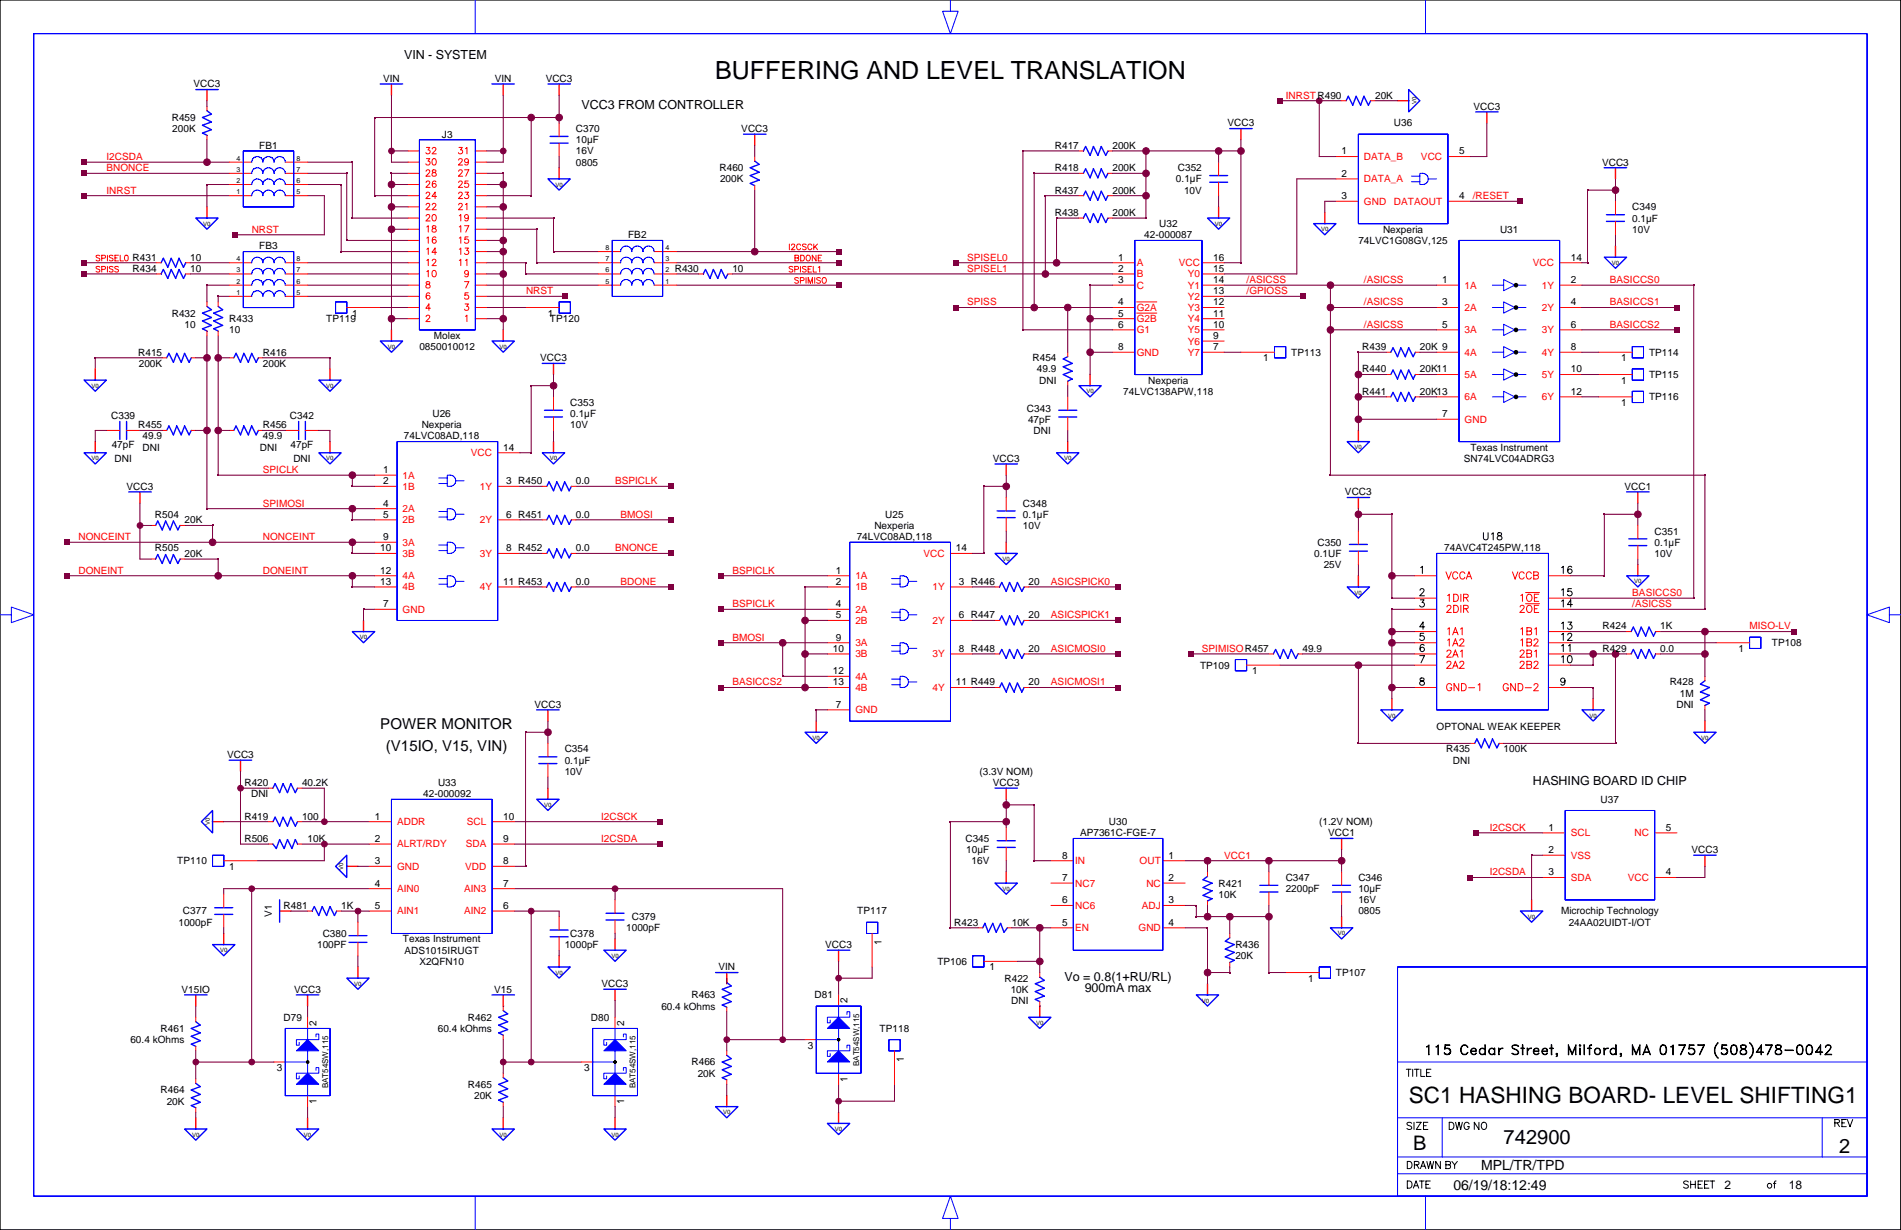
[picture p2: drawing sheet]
<svg xmlns="http://www.w3.org/2000/svg" width="432mm" height="279mm" viewBox="0 0 432 279" stroke-linecap="round" stroke-linejoin="round" font-family="sans-serif">
<defs><g id="words">
<text font-size="5.7" x="162.4" y="17.9">BUFFERING AND LEVEL TRANSLATION</text>
<text font-size="5.1" x="320" y="250.6">SC1 HASHING BOARD- LEVEL SHIFTING1</text>
<g font-size="4.5">
<text x="321" y="261.2">B</text>
<text x="341.5" y="259.9">742900</text>
<text x="417.7" y="261.8">2</text>
</g>
<g font-size="3.4">
<text x="86.4" y="165.6">POWER MONITOR</text>
<text x="87.7" y="170.7">(V15IO, V15, VIN)</text>
</g>
<g font-size="3.2">
<text x="336.5" y="265.8">MPL/TR/TPD</text>
<text x="330.1" y="270.2">06/19/18:12:49</text>
</g>
<g font-size="2.8">
<text x="91.8" y="13.4">VIN - SYSTEM</text>
<text x="132.1" y="24.8">VCC3 FROM CONTROLLER</text>
<text x="348.2" y="178.4">HASHING BOARD ID CHIP</text>
<text x="241.8" y="222.8">Vo = 0.8(1+RU/RL)</text>
<text x="246.4" y="225.4">900mA max</text>
</g>
<g font-size="2.7">
<text x="391.7" y="270.1">2</text>
<text x="406.3" y="270.1">18</text>
</g>
<g font-size="2.3">
<text x="44" y="19.9">VCC3</text>
<text x="87" y="18.6">VIN</text>
<text x="112.4" y="18.6">VIN</text>
<text x="123.9" y="18.6">VCC3</text>
<text x="312.4" y="22.4">20K</text>
<text x="39" y="27.5">R459</text>
<text x="39.1" y="30">200K</text>
<text x="130.8" y="30">C370</text>
<text x="168.4" y="30">VCC3</text>
<text x="278.8" y="28.7">VCC3</text>
<text x="316.6" y="28.7">U36</text>
<text x="334.7" y="24.9">VCC3</text>
<text x="58.9" y="33.8">FB1</text>
<text x="100.4" y="31.3">J3</text>
<text x="130.8" y="35.1">16V</text>
<text x="130.8" y="32.5">10µF</text>
<text x="239.6" y="33.8">R417</text>
<text x="252.7" y="33.8">200K</text>
<text x="304.7" y="35.1">1</text>
<text x="331.4" y="35.1">5</text>
<text x="130.8" y="37.6">0805</text>
<text x="163.4" y="38.9">R460</text>
<text x="163.6" y="41.4">200K</text>
<text x="239.6" y="38.9">R418</text>
<text x="252.7" y="38.9">200K</text>
<text x="267.1" y="41.4">0.1µF</text>
<text x="267.5" y="38.9">C352</text>
<text x="304.7" y="40.2">2</text>
<text x="363.9" y="37.6">VCC3</text>
<text x="239.6" y="44">R437</text>
<text x="252.7" y="44">200K</text>
<text x="268.9" y="44">10V</text>
<text x="304.7" y="45.2">3</text>
<text x="331.4" y="45.2">4</text>
<text x="370.8" y="47.8">C349</text>
<text x="239.6" y="49">R438</text>
<text x="252.7" y="49">200K</text>
<text x="263.3" y="51.6">U32</text>
<text x="314.2" y="52.9">Nexperia</text>
<text x="340.7" y="52.9">U31</text>
<text x="370.8" y="50.3">0.1µF</text>
<text x="370.8" y="52.9">10V</text>
<text x="30.1" y="59.2">R431</text>
<text x="43.2" y="59.2">10</text>
<text x="58.9" y="56.7">FB3</text>
<text x="142.7" y="54.1">FB2</text>
<text x="254" y="59.2">1</text>
<text x="259.9" y="54.1">42-000087</text>
<text x="275.5" y="59.2">16</text>
<text x="308.5" y="55.4">74LVC1G08GV,125</text>
<text x="356.8" y="59.2">14</text>
<text x="30.1" y="61.7">R434</text>
<text x="43.2" y="61.7">10</text>
<text x="153.3" y="61.7">R430</text>
<text x="166.3" y="61.7">10</text>
<text x="254" y="64.3">3</text>
<text x="254" y="61.7">2</text>
<text x="275.5" y="64.3">14</text>
<text x="275.5" y="61.7">15</text>
<text x="327.6" y="64.3">1</text>
<text x="356.8" y="64.3">2</text>
<text x="39" y="71.9">R432</text>
<text x="80" y="71.9">1</text>
<text x="124.5" y="71.9">1</text>
<text x="254" y="69.4">4</text>
<text x="254" y="71.9">5</text>
<text x="275.5" y="71.9">11</text>
<text x="275.5" y="69.4">12</text>
<text x="275.5" y="66.8">13</text>
<text x="327.6" y="69.4">3</text>
<text x="356.8" y="69.4">4</text>
<text x="41.9" y="74.4">10</text>
<text x="52.1" y="73.2">R433</text>
<text x="52.1" y="75.7">10</text>
<text x="74.1" y="73.2">TP119</text>
<text x="98.6" y="77">Molex</text>
<text x="124.9" y="73.2">TP120</text>
<text x="254" y="74.4">6</text>
<text x="275.5" y="74.4">10</text>
<text x="275.5" y="77">9</text>
<text x="327.6" y="74.4">5</text>
<text x="356.8" y="74.4">6</text>
<text x="31.4" y="80.8">R415</text>
<text x="31.5" y="83.3">200K</text>
<text x="59.7" y="80.8">R416</text>
<text x="59.7" y="83.3">200K</text>
<text x="95.2" y="79.5">0850010012</text>
<text x="122.7" y="82.1">VCC3</text>
<text x="234.5" y="82.1">R454</text>
<text x="254" y="79.5">8</text>
<text x="275.5" y="79.5">7</text>
<text x="287" y="82.1">1</text>
<text x="293.3" y="80.8">TP113</text>
<text x="309.4" y="79.5">R439</text>
<text x="322.5" y="79.5">20K 9</text>
<text x="356.8" y="79.5">8</text>
<text x="368.2" y="82.1">1</text>
<text x="374.6" y="80.8">TP114</text>
<text x="235.5" y="84.6">49.9</text>
<text x="236.1" y="87.1">DNI</text>
<text x="255.1" y="89.7">74LVC138APW,118</text>
<text x="260.8" y="87.1">Nexperia</text>
<text x="309.4" y="84.6">R440</text>
<text x="309.4" y="89.7">R441</text>
<text x="322.5" y="84.6">20K11</text>
<text x="322.5" y="89.7">20K13</text>
<text x="356.8" y="84.6">10</text>
<text x="356.8" y="89.7">12</text>
<text x="368.2" y="87.1">1</text>
<text x="374.6" y="85.9">TP115</text>
<text x="25.2" y="95.2">C339</text>
<text x="65.9" y="95.2">C342</text>
<text x="98.2" y="94.7">U26</text>
<text x="129.5" y="92.2">C353</text>
<text x="129.5" y="94.7">0.1µF</text>
<text x="233.3" y="93.5">C343</text>
<text x="327.6" y="94.7">7</text>
<text x="368.2" y="92.2">1</text>
<text x="374.6" y="90.9">TP116</text>
<text x="25.4" y="101.9">47pF</text>
<text x="31.4" y="97.3">R455</text>
<text x="32.4" y="99.8">49.9</text>
<text x="59.7" y="97.3">R456</text>
<text x="59.7" y="99.8">49.9</text>
<text x="66" y="101.9">47pF</text>
<text x="91.8" y="99.8">74LVC08AD,118</text>
<text x="95.8" y="97.3">Nexperia</text>
<text x="129.5" y="97.3">10V</text>
<text x="233.5" y="96">47pF</text>
<text x="234.8" y="98.6">DNI</text>
<text x="26" y="104.9">DNI</text>
<text x="32.4" y="102.4">DNI</text>
<text x="59" y="102.4">DNI</text>
<text x="66.6" y="104.9">DNI</text>
<text x="87" y="107.4">1</text>
<text x="114.3" y="102.4">14</text>
<text x="225.5" y="104.9">VCC3</text>
<text x="332.5" y="104.9">SN74LVC04ADRG3</text>
<text x="334" y="102.4">Texas Instrument</text>
<text x="28.7" y="111.3">VCC3</text>
<text x="87" y="110">2</text>
<text x="114.9" y="110">3 R450</text>
<text x="130.8" y="110">0.0</text>
<text x="305.5" y="112.5">VCC3</text>
<text x="369" y="111.3">VCC1</text>
<text x="35.2" y="117.6">R504</text>
<text x="41.9" y="118.9">20K</text>
<text x="87" y="117.6">5</text>
<text x="87" y="115.1">4</text>
<text x="114.9" y="117.6">6 R451</text>
<text x="130.8" y="117.6">0.0</text>
<text x="201.1" y="117.6">U25</text>
<text x="232.4" y="115.1">C348</text>
<text x="232.4" y="117.6">0.1µF</text>
<text x="35.2" y="125.2">R505</text>
<text x="86.4" y="125.2">10</text>
<text x="87" y="122.7">9</text>
<text x="114.9" y="125.2">8 R452</text>
<text x="130.8" y="125.2">0.0</text>
<text x="194.6" y="122.7">74LVC08AD,118</text>
<text x="198.6" y="120.1">Nexperia</text>
<text x="217.1" y="125.2">14</text>
<text x="232.4" y="120.1">10V</text>
<text x="299.3" y="124">C350</text>
<text x="328" y="125.2">74AVC4T245PW,118</text>
<text x="375.8" y="121.4">C351</text>
<text x="375.8" y="124">0.1µF</text>
<text x="41.9" y="126.5">20K</text>
<text x="86.4" y="130.3">12</text>
<text x="189.8" y="130.3">1</text>
<text x="298.5" y="126.5">0.1UF</text>
<text x="300.7" y="129">25V</text>
<text x="375.8" y="126.5">10V</text>
<text x="86.4" y="132.8">13</text>
<text x="87" y="137.9">7</text>
<text x="114.3" y="132.8">11 R453</text>
<text x="130.8" y="132.8">0.0</text>
<text x="189.8" y="132.8">2</text>
<text x="189.8" y="137.9">4</text>
<text x="217.8" y="132.8">3 R446</text>
<text x="233.6" y="132.8">20</text>
<text x="189.8" y="140.4">5</text>
<text x="217.8" y="140.4">6 R447</text>
<text x="233.6" y="140.4">20</text>
<text x="364" y="143">R424</text>
<text x="377.1" y="143">1K</text>
<text x="189.2" y="148.1">10</text>
<text x="189.8" y="145.5">9</text>
<text x="217.8" y="148.1">8 R448</text>
<text x="233.6" y="148.1">20</text>
<text x="295.8" y="148.1">49.9</text>
<text x="364" y="148.1">R429</text>
<text x="377.1" y="148.1">0.0</text>
<text x="394.9" y="148.1">1</text>
<text x="402.5" y="146.8">TP108</text>
<text x="189.2" y="155.7">13</text>
<text x="189.2" y="153.1">12</text>
<text x="217.1" y="155.7">11 R449</text>
<text x="233.6" y="155.7">20</text>
<text x="272.6" y="151.9">TP109</text>
<text x="284.4" y="153.1">1</text>
<text x="379.3" y="155.7">R428</text>
<text x="121.4" y="160.8">VCC3</text>
<text x="189.8" y="160.8">7</text>
<text x="380.8" y="160.8">DNI</text>
<text x="381.6" y="158.2">1M</text>
<text x="326.3" y="165.8">OPTONAL WEAK KEEPER</text>
<text x="51.6" y="172.2">VCC3</text>
<text x="128.3" y="170.9">C354</text>
<text x="128.3" y="173.5">0.1µF</text>
<text x="328.5" y="170.9">R435</text>
<text x="330" y="173.5">DNI</text>
<text x="341.5" y="170.9">100K</text>
<text x="55.5" y="178.5">R420</text>
<text x="68.6" y="178.5">40.2K</text>
<text x="99.5" y="178.5">U33</text>
<text x="128.3" y="176">10V</text>
<text x="222.5" y="176">(3.3V NOM)</text>
<text x="225.5" y="178.5">VCC3</text>
<text x="57" y="181.1">DNI</text>
<text x="96.1" y="181.1">42-000092</text>
<text x="363.6" y="182.4">U37</text>
<text x="55.5" y="191.2">R506</text>
<text x="55.5" y="186.2">R419</text>
<text x="68.6" y="186.2">100</text>
<text x="69.9" y="191.2">10K</text>
<text x="85.1" y="191.2">2</text>
<text x="85.1" y="186.2">1</text>
<text x="114.3" y="186.2">10</text>
<text x="114.3" y="191.2">9</text>
<text x="219.3" y="191.2">C345</text>
<text x="245.3" y="190">AP7361C-FGE-7</text>
<text x="251.9" y="187.4">U30</text>
<text x="299.7" y="187.4">(1.2V NOM)</text>
<text x="301.7" y="190">VCC1</text>
<text x="351.7" y="188.7">1</text>
<text x="378.4" y="188.7">5</text>
<text x="40.3" y="196.3">TP110</text>
<text x="52.1" y="197.6">1</text>
<text x="85.1" y="196.3">3</text>
<text x="114.3" y="196.3">8</text>
<text x="219.5" y="193.8">10µF</text>
<text x="220.7" y="196.3">16V</text>
<text x="241.3" y="195">8</text>
<text x="265.4" y="195.1">1</text>
<text x="351.7" y="193.8">2</text>
<text x="384.2" y="193.8">VCC3</text>
<text x="85.1" y="201.4">4</text>
<text x="114.3" y="201.4">7</text>
<text x="241.3" y="200.1">7</text>
<text x="265.4" y="200.1">2</text>
<text x="276.8" y="203.9">10K</text>
<text x="276.8" y="201.4">R421</text>
<text x="292" y="200.1">C347</text>
<text x="292" y="202.7">2200pF</text>
<text x="308.5" y="202.7">10µF</text>
<text x="308.5" y="200.1">C346</text>
<text x="351.7" y="198.8">3</text>
<text x="378.4" y="198.8">4</text>
<text x="41.6" y="207.7">C377</text>
<text x="61.7" y="208.3" transform="rotate(-90 61.7 208.3)">V1</text>
<text x="64.4" y="206.5">R481</text>
<text x="77.5" y="206.5">1K</text>
<text x="85.1" y="206.5">5</text>
<text x="114.3" y="206.5">6</text>
<text x="143.5" y="209">C379</text>
<text x="194.7" y="207.7">TP117</text>
<text x="241.3" y="205.2">6</text>
<text x="265.4" y="205.2">3</text>
<text x="308.5" y="205.2">16V</text>
<text x="308.5" y="207.7">0805</text>
<text x="354.6" y="207.7">Microchip Technology</text>
<text x="40.5" y="210.3">1000pF</text>
<text x="72" y="215.4">100PF</text>
<text x="73.3" y="212.8">C380</text>
<text x="91.5" y="214.1">Texas Instrument</text>
<text x="128.3" y="215.4">1000pF</text>
<text x="129.5" y="212.8">C378</text>
<text x="142.2" y="211.5">1000pF</text>
<text x="187.4" y="215.4">VCC3</text>
<text x="200.2" y="214.6" transform="rotate(-90 200.2 214.6)">1</text>
<text x="216.7" y="210.3">R423</text>
<text x="229.8" y="210.3">10K</text>
<text x="241.3" y="210.3">5</text>
<text x="265.4" y="210.3">4</text>
<text x="280.6" y="215.4">R436</text>
<text x="356.3" y="210.3">24AA02UIDT-I/OT</text>
<text x="91.9" y="216.6">ADS1015IRUGT</text>
<text x="95.2" y="219.2">X2QFN10</text>
<text x="163.2" y="220.4">VIN</text>
<text x="212.9" y="219.2">TP106</text>
<text x="224.7" y="220.4">1</text>
<text x="280.6" y="217.9">20K</text>
<text x="303.5" y="221.7">TP107</text>
<text x="41.2" y="225.5">V15IO</text>
<text x="66.8" y="225.5">VCC3</text>
<text x="112.3" y="225.5">V15</text>
<text x="136.6" y="224.2">VCC3</text>
<text x="157.1" y="226.8">R463</text>
<text x="185" y="226.8">D81</text>
<text x="192.5" y="227.9" transform="rotate(-90 192.5 227.9)">2</text>
<text x="228.2" y="223">R422</text>
<text x="229.6" y="225.5">10K</text>
<text x="297.1" y="223">1</text>
<text x="64.4" y="231.9">D79</text>
<text x="71.9" y="233" transform="rotate(-90 71.9 233)">2</text>
<text x="106.3" y="231.9">R462</text>
<text x="134.2" y="231.9">D80</text>
<text x="141.8" y="233" transform="rotate(-90 141.8 233)">2</text>
<text x="150.2" y="229.3">60.4 kOhms</text>
<text x="229.7" y="228.1">DNI</text>
<text x="29.6" y="236.9">60.4 kOhms</text>
<text x="36.5" y="234.4">R461</text>
<text x="99.4" y="234.4">60.4 kOhms</text>
<text x="183.5" y="238.2">3</text>
<text x="199.8" y="234.4">TP118</text>
<text x="62.9" y="243.3">3</text>
<text x="132.7" y="243.3">3</text>
<text x="157.1" y="242">R466</text>
<text x="158.5" y="244.6">20K</text>
<text x="192.5" y="245.7" transform="rotate(-90 192.5 245.7)">1</text>
<text x="205.3" y="241.2" transform="rotate(-90 205.3 241.2)">1</text>
<text x="36.5" y="248.4">R464</text>
<text x="37.9" y="250.9">20K</text>
<text x="71.9" y="250.8" transform="rotate(-90 71.9 250.8)">1</text>
<text x="106.3" y="247.1">R465</text>
<text x="107.7" y="249.6">20K</text>
<text x="141.8" y="250.8" transform="rotate(-90 141.8 250.8)">1</text>
</g>
<g font-size="2.3" fill="#f00">
<text x="292" y="22.4">INRST R490</text>
<text x="24.2" y="36.3">I2CSDA</text>
<text x="24.2" y="38.9">BNONCE</text>
<text x="309.8" y="36.3">DATA_B</text>
<text x="309.8" y="41.4">DATA_A</text>
<text x="322.8" y="36.3">VCC</text>
<text x="24.2" y="44">INRST</text>
<text x="309.8" y="46.5">GND</text>
<text x="316.6" y="46.5">DATAOUT</text>
<text x="334.5" y="45.2">/RESET</text>
<text x="57.2" y="52.9">NRST</text>
<text x="219.7" y="59.2">SPISEL0</text>
<text x="219.7" y="61.7">SPISEL1</text>
<text x="258.2" y="60.5">A</text>
<text x="258.2" y="63">B</text>
<text x="258.2" y="65.6">C</text>
<text x="267.8" y="60.5">VCC</text>
<text x="269.8" y="65.6">Y1</text>
<text x="269.8" y="63">Y0</text>
<text x="283.1" y="64.3">/ASICSS</text>
<text x="309.8" y="64.3">/ASICSS</text>
<text x="332.7" y="65.6">1A</text>
<text x="348.1" y="60.5">VCC</text>
<text x="350.2" y="65.6">1Y</text>
<text x="365.7" y="64.3">BASICCS0</text>
<text x="119.5" y="66.8">NRST</text>
<text x="219.7" y="69.4">SPISS</text>
<text x="258.2" y="70.6">G2A</text>
<text x="269.8" y="70.6">Y3</text>
<text x="269.8" y="68.1">Y2</text>
<text x="283.1" y="66.8">/GPIOSS</text>
<text x="309.8" y="69.4">/ASICSS</text>
<text x="332.7" y="70.6">2A</text>
<text x="350.2" y="70.6">2Y</text>
<text x="365.7" y="69.4">BASICCS1</text>
<text x="258.2" y="73.2">G2B</text>
<text x="258.2" y="75.7">G1</text>
<text x="269.8" y="75.7">Y5</text>
<text x="269.8" y="73.2">Y4</text>
<text x="309.8" y="74.4">/ASICSS</text>
<text x="332.7" y="75.7">3A</text>
<text x="350.2" y="75.7">3Y</text>
<text x="365.7" y="74.4">BASICCS2</text>
<text x="258.2" y="80.8">GND</text>
<text x="269.8" y="80.8">Y7</text>
<text x="269.8" y="78.3">Y6</text>
<text x="332.7" y="80.8">4A</text>
<text x="350.2" y="80.8">4Y</text>
<text x="332.7" y="85.9">5A</text>
<text x="350.2" y="85.9">5Y</text>
<text x="332.7" y="90.9">6A</text>
<text x="350.2" y="90.9">6Y</text>
<text x="332.7" y="96">GND</text>
<text x="59.7" y="107.4">SPICLK</text>
<text x="106.9" y="103.6">VCC</text>
<text x="91.5" y="108.7">1A</text>
<text x="91.5" y="111.3">1B</text>
<text x="109" y="111.3">1Y</text>
<text x="139.7" y="110">BSPICLK</text>
<text x="59.7" y="115.1">SPIMOSI</text>
<text x="91.5" y="116.3">2A</text>
<text x="91.5" y="118.9">2B</text>
<text x="109" y="118.9">2Y</text>
<text x="141" y="117.6">BMOSI</text>
<text x="17.8" y="122.7">NONCEINT</text>
<text x="59.7" y="122.7">NONCEINT</text>
<text x="91.5" y="124">3A</text>
<text x="139.7" y="125.2">BNONCE</text>
<text x="17.8" y="130.3">DONEINT</text>
<text x="59.7" y="130.3">DONEINT</text>
<text x="91.5" y="126.5">3B</text>
<text x="91.5" y="131.6">4A</text>
<text x="109" y="126.5">3Y</text>
<text x="166.3" y="130.3">BSPICLK</text>
<text x="194.3" y="131.6">1A</text>
<text x="209.8" y="126.5">VCC</text>
<text x="91.5" y="134.1">4B</text>
<text x="109" y="134.1">4Y</text>
<text x="141" y="132.8">BDONE</text>
<text x="166.3" y="137.9">BSPICLK</text>
<text x="194.3" y="134.1">1B</text>
<text x="211.8" y="134.1">1Y</text>
<text x="238.7" y="132.8">ASICSPICK0</text>
<text x="370.8" y="135.4">BASICCS0</text>
<text x="370.8" y="137.9">/ASICSS</text>
<text x="91.5" y="139.2">GND</text>
<text x="194.3" y="139.2">2A</text>
<text x="194.3" y="141.7">2B</text>
<text x="211.8" y="141.7">2Y</text>
<text x="238.7" y="140.4">ASICSPICK1</text>
<text x="397.4" y="143">MISO-LV</text>
<text x="166.3" y="145.5">BMOSI</text>
<text x="194.3" y="146.8">3A</text>
<text x="194.3" y="149.3">3B</text>
<text x="211.8" y="149.3">3Y</text>
<text x="238.7" y="148.1">ASICMOSI0</text>
<text x="273" y="148.1">SPIMISOR457</text>
<text x="166.3" y="155.7">BASICCS2</text>
<text x="194.3" y="154.4">4A</text>
<text x="238.7" y="155.7">ASICMOSI1</text>
<text x="194.3" y="157">4B</text>
<text x="211.8" y="157">4Y</text>
<text x="194.3" y="162">GND</text>
<text x="90.2" y="187.4">ADDR</text>
<text x="106" y="187.4">SCL</text>
<text x="136.5" y="186.2">I2CSCK</text>
<text x="136.5" y="191.2">I2CSDA</text>
<text x="338.4" y="188.7">I2CSCK</text>
<text x="356.8" y="190">SCL</text>
<text x="371.3" y="190">NC</text>
<text x="90.2" y="192.5">ALRT/RDY</text>
<text x="90.2" y="197.6">GND</text>
<text x="105.7" y="197.6">VDD</text>
<text x="105.8" y="192.5">SDA</text>
<text x="244.2" y="196.3">IN</text>
<text x="258.8" y="196.3">OUT</text>
<text x="278.1" y="195">VCC1</text>
<text x="356.8" y="195.1">VSS</text>
<text x="90.2" y="202.7">AIN0</text>
<text x="105.4" y="202.7">AIN3</text>
<text x="244.2" y="201.4">NC7</text>
<text x="260.4" y="201.4">NC</text>
<text x="338.4" y="198.8">I2CSDA</text>
<text x="356.8" y="200.1">SDA</text>
<text x="369.7" y="200.1">VCC</text>
<text x="90.2" y="207.7">AIN1</text>
<text x="105.4" y="207.7">AIN2</text>
<text x="244.2" y="206.5">NC6</text>
<text x="259.4" y="206.5">ADJ</text>
<text x="244.2" y="211.5">EN</text>
<text x="258.6" y="211.5">GND</text>
</g>
<g font-size="1.8">
<text x="195.1" y="242.2" transform="rotate(-90 195.1 242.2)">BAT54SW,115</text>
<text x="74.5" y="247.2" transform="rotate(-90 74.5 247.2)">BAT54SW,115</text>
<text x="144.4" y="247.2" transform="rotate(-90 144.4 247.2)">BAT54SW,115</text>
</g>
<g font-size="1.6">
<text x="53.7" y="36.5">4</text>
<text x="53.7" y="39">3</text>
<text x="53.7" y="41.6">2</text>
<text x="67.3" y="41.6">6</text>
<text x="67.3" y="39">7</text>
<text x="67.3" y="36.5">8</text>
<text x="53.7" y="44.1">1</text>
<text x="67.3" y="44.1">5</text>
<text x="53.7" y="59.4">4</text>
<text x="67.3" y="59.4">8</text>
<text x="137.5" y="59.4">7</text>
<text x="137.5" y="56.8">8</text>
<text x="151.1" y="56.8">4</text>
<text x="151.1" y="59.4">3</text>
<text x="53.7" y="61.9">3</text>
<text x="53.7" y="64.4">2</text>
<text x="67.3" y="64.4">6</text>
<text x="67.3" y="61.9">7</text>
<text x="137.5" y="64.4">5</text>
<text x="137.5" y="61.9">6</text>
<text x="151.1" y="61.9">2</text>
<text x="151.1" y="64.4">1</text>
<text x="53.7" y="67">1</text>
<text x="67.3" y="67">5</text>
</g>
<g font-size="1.4">
<text x="321.7" y="23.7" transform="rotate(-90 321.7 23.7)">V0</text>
<text x="126.2" y="42.4">V0</text>
<text x="46.2" y="51.3">V0</text>
<text x="276" y="51.3">V0</text>
<text x="300.1" y="52.5">V0</text>
<text x="366.1" y="60.2">V0</text>
<text x="88.1" y="79.2">V0</text>
<text x="113.5" y="79.2">V0</text>
<text x="20.8" y="88.1">V0</text>
<text x="74.1" y="88.1">V0</text>
<text x="246.8" y="89.3">V0</text>
<text x="20.8" y="104.6">V0</text>
<text x="74.1" y="104.6">V0</text>
<text x="124.9" y="104.6">V0</text>
<text x="241.7" y="104.6">V0</text>
<text x="307.7" y="102">V0</text>
<text x="227.7" y="127.4">V0</text>
<text x="307.7" y="135.1">V0</text>
<text x="371.2" y="132.5">V0</text>
<text x="81.7" y="145.2">V0</text>
<text x="315.3" y="163">V0</text>
<text x="361" y="163">V0</text>
<text x="184.6" y="168.1">V0</text>
<text x="386.4" y="168.1">V0</text>
<text x="123.6" y="183.3">V0</text>
<text x="47.6" y="187.5" transform="rotate(-90 47.6 187.5)">V0</text>
<text x="78" y="197.6" transform="rotate(-90 78 197.6)">V0</text>
<text x="227.7" y="202.3">V0</text>
<text x="347" y="208.7">V0</text>
<text x="303.9" y="212.5">V0</text>
<text x="50" y="216.3">V0</text>
<text x="126.2" y="221.4">V0</text>
<text x="138.9" y="217.6">V0</text>
<text x="80.5" y="223.9">V0</text>
<text x="273" y="227.7">V0</text>
<text x="235.3" y="232.8">V0</text>
<text x="164.3" y="253.1">V0</text>
<text x="189.6" y="256.9">V0</text>
<text x="43.6" y="258.2">V0</text>
<text x="69" y="258.2">V0</text>
<text x="113.5" y="258.2">V0</text>
<text x="138.9" y="258.2">V0</text>
</g>
</g></defs>
<g fill="none" stroke="#000" stroke-width=".23">
<path d="M0 0h431.7v279.3h-431.7zM324.1 237.8l.5-.5v2.3l-.1-2zM326.2 237.8l.5-.5v2.3l-.1-2zM328.1 239.3l.4 .2M329 238.2a.7 .7 0 0 1 .4 .6 .7 .7 0 0 1-.4 .7M329.4 238.6a.89 .89 0 0 0-1.3-.3l.1-1h1.1l-.9 .1-.2 .8a.81 .81 0 0 1 1.2 .1 .81 .81 0 0 1-.2 1.2 .81 .81 0 0 1-1.2-.3h.1a.73 .73 0 0 0 1.3-.1M332 237.7a.8 .8 0 0 1 .8-.4 .8 .8 0 0 1 .6 .6 .81 .81 0 0 0-.9-.5 .81 .81 0 0 0-.6 .8 .97 .97 0 0 0 1 1.3l.5-.4a.84 .84 0 0 1-.9 .5 .84 .84 0 0 1-.7-.9zM334.2 238.7h1v-.2a.6 .6 0 0 0-.9-.1 .6 .6 0 0 0 0 .9 .6 .6 0 0 0 .9-.1l.1 .1a.72 .72 0 0 1-1 .1 .72 .72 0 0 1-.1-1 .72 .72 0 0 1 1-.1l.1 .5h-1.1M336.1 238.4a.69 .69 0 0 1 1.2 0l-.4-.2a.66 .66 0 0 0-.8 .6 .66 .66 0 0 0 .8 .7l.4-.2a.73 .73 0 0 1-1 .1 .73 .73 0 0 1-.2-1zM337.3 237.3l.1 2.3zM338.3 238.4a.69 .69 0 0 1 1.1 0l-.4-.2a.66 .66 0 0 0-.7 .6 .66 .66 0 0 0 .7 .7l.4-.2a.73 .73 0 0 1-1 .1 .73 .73 0 0 1-.1-1zM339.4 238.1l.2 1.5z"/>
<path d="M340.4 238.1l.1 1.5zM340.8 238.2h.6a.78 .78 0 0 0-.9 .5zM343.4 237.7a1.03 1.03 0 0 1 1.6 0h-.3a.8 .8 0 0 0-1.2 0l.1 .4 .3 .1a1.12 1.12 0 0 1 1.1 1.1 1.02 1.02 0 0 1-1.6 0h.2a.81 .81 0 0 0 1.2 0l-.1-.6-.3-.2a1.05 1.05 0 0 1-1-.6zM345.5 238.1l.7 .1zM345.8 237.3h.1v2.3h-.1zM346.9 238.1l.1 1.5zM347.3 238.2h.5a.78 .78 0 0 0-.8 .5zM348.4 238.7h1.1v-.2a.6 .6 0 0 0-.9-.1 .6 .6 0 0 0 0 .9 .6 .6 0 0 0 .9-.1l.1 .1a.72 .72 0 0 1-1.1 .1 .72 .72 0 0 1-.1-1 .72 .72 0 0 1 1.1-.1l.1 .5h-1.2M350.3 238.7h1.1v-.2a.59 .59 0 0 0-.9-.1 .59 .59 0 0 0 0 .9 .59 .59 0 0 0 .9-.1l.1 .1a.72 .72 0 0 1-1 .1 .72 .72 0 0 1-.1-1 .72 .72 0 0 1 1-.1l.1 .5h-1.2M352 238.1l.8 .1zM352.4 237.3h.1v2.3h-.1zM353.5 239.4l.2 .1z"/>
<path d="M353.7 239.9l.1-.4-.3 .1v-.3l.3 .1v.3l-.4 .3M353.7 239.6l.1 .1M356.2 237.3l.9 2 .9-2v2.3l-.1-1.7-.8 1.7-.8-1.7-.1 1.7zM358.7 237.4l.2-.1 .2 .3-.3 .1zM358.8 237.4l.1 .2zM358.8 238.1l.1 1.5zM359.8 237.3l.1 2.3zM360.7 238.1l.7 .1zM361.2 237.4l-.2 2.2v-1.8l.1-.4 .4-.1-.4 .3M364.3 238.1l.1 1.5zM364.5 238.4l.5-.3 .3 .1a.78 .78 0 0 0-.9 .5zM365.8 238.4a.69 .69 0 0 1 1.2 0l-.4-.2a.66 .66 0 0 0-.8 .6 .66 .66 0 0 0 .8 .7l.4-.2a.73 .73 0 0 1-1 .1 .73 .73 0 0 1-.2-1z"/>
<path d="M367 237.3l.1 2.3zM368.1 239.4l.1 .1zM368.2 239.9l.1-.4-.2 .1v-.3l.2 .1v.3l-.3 .3M368.2 239.6l.1 .1M370.8 237.3l.8 2 .9-2v2.3l-.1-1.7-.8 1.7-.7-1.7-.1 1.7zM373.4 239.1h1.3M373.5 239h1.1M374 237.3l.9 2.3-.9-1.9-.8 1.9zM377.4 237.4a.72 .72 0 0 1 1 .4 1.13 1.13 0 0 1-.7 1.8 1.41 1.41 0 0 1-.3-2.2zM377.4 239.4h.8M377.4 237.6h.8M377.5 237.4a1.66 1.66 0 0 0 0 2.1"/>
<path d="M378.1 237.4a1.75 1.75 0 0 1 0 2.1M379.5 237.8l.6-.5v2.3l-.1-2zM382.7 237.3l-1 2.3 1.2-2.3h-1.6l1.4 .1M383.6 239.3l.3 .2M384.5 238.2a.7 .7 0 0 1 .4 .6 .7 .7 0 0 1-.4 .7M384.9 238.6a.9 .9 0 0 0-1.3-.3l.1-1h1.1l-1 .1-.1 .8a.81 .81 0 0 1 1.2 .1 .81 .81 0 0 1-.3 1.2 .81 .81 0 0 1-1.1-.3h.1a.74 .74 0 0 0 1.3-.1M387.1 237.3l-1.1 2.3 1.2-2.3h-1.5l1.4 .1M390.2 236.9h.1a2.32 2.32 0 0 0 0 3.4 2.21 2.21 0 0 1-.1-3.4zM391 239.3l.4 .2M391.9 238.2a.7 .7 0 0 1 .4 .6 .7 .7 0 0 1-.4 .7M392.3 238.6a.9 .9 0 0 0-1.3-.3l.1-1h1.1l-.9 .1-.2 .8a.81 .81 0 0 1 1.2 .1 .81 .81 0 0 1-.2 1.2 .81 .81 0 0 1-1.2-.3h.1a.73 .73 0 0 0 1.3-.1M393.4 237.4a.72 .72 0 0 1 1.1 .4 1.13 1.13 0 0 1-.8 1.8 1.41 1.41 0 0 1-.3-2.2z"/>
<path d="M393.4 239.4h.9M393.4 237.6h.9M393.5 237.4a1.66 1.66 0 0 0 0 2.1M394.2 237.4a1.75 1.75 0 0 1 0 2.1M395.3 239.3l.4 .2M395.5 237.4a.52 .52 0 0 0 .3 .9 .75 .75 0 0 1 .8 .9 .77 .77 0 0 1-1.3 0 .95 .95 0 0 1 1.1-1l.2-.5a.86 .86 0 0 0-1.1-.3zM395.5 237.6h1M395.6 237.4a.43 .43 0 0 0-.1 .5 .43 .43 0 0 0 .3 .3 .8 .8 0 0 1 .8 .4 .8 .8 0 0 1-.1 .9 .93 .93 0 0 1-1.3-.3 1.13 1.13 0 0 1 1.2-1.1v-.7M396.6 239.3l-.3 .2M397.4 236.9a2.13 2.13 0 0 1 0 3.4 2.31 2.31 0 0 0 0-3.4zM399 239l1.5 .1h-1.6l1.2-1.8v2.3l-.1-1.9-1 1.4M402.5 237.3l-1.1 2.3 1.2-2.3h-1.5l1.4 .1"/>
<path d="M403.3 239.3l.3 .2M403.4 237.4a.52 .52 0 0 0 .4 .9 .78 .78 0 0 1 .8 .5v.4a.77 .77 0 0 1-1.3 0 .95 .95 0 0 1 1.1-1l.2-.5a.86 .86 0 0 0-1.2-.3zM403.4 237.6h1.1M403.5 237.4a.43 .43 0 0 0-.1 .5 .43 .43 0 0 0 .4 .3 .8 .8 0 0 1 .8 .4 .8 .8 0 0 1-.1 .9 .93 .93 0 0 1-1.3-.3 1.12 1.12 0 0 1 1.2-1.1v-.7M404.6 239.3l-.3 .2M405.5 238.5h1.8v.1h-1.8zM408.4 237.4a.73 .73 0 0 1 1 .4 1.13 1.13 0 0 1-.7 1.8 1.4 1.4 0 0 1-.3-2.2zM408.4 239.4h.8M408.4 237.6h.8M408.5 237.4a1.66 1.66 0 0 0 0 2.1M409.1 237.4a1.73 1.73 0 0 1 0 2.1M410.6 237.4a.72 .72 0 0 1 1 .4 1.13 1.13 0 0 1-.7 1.8 1.4 1.4 0 0 1-.3-2.2z"/>
<path d="M410.6 239.4h.8M410.6 237.6h.8M410.7 237.4a1.67 1.67 0 0 0 0 2.1M411.3 237.4a1.73 1.73 0 0 1 0 2.1M412.5 239l1.5 .1h-1.6l1.2-1.8v2.3l-.2-1.9-.9 1.4M414.6 239.5l1.4 .1h-1.5l1-1.1a.69 .69 0 0 0 .2-.9l-.6-.1-.5 .4 .1-.3a.72 .72 0 0 1 1.1 0 .68 .68 0 0 1-.2 .9l-1 1.1M319.4 242.9h1.1M320 242.9v1.6M320.7 255.2a.61 .61 0 0 0-.6-.3 .61 .61 0 0 0-.5 .4l.3 .3 .6 .3 .2 .4a.71 .71 0 0 1-1.1 0M320.9 242.9v1.6M321.2 254.9v1.7M321.3 242.9h1"/>
<path d="M321.7 254.9h1.1l-1.1 1.7h1.1M321.8 242.9v1.6M322.7 242.9v1.6h.9M323.3 255.7h.7M324 243.7h.7M324.3 254.9h-1v1.7h1M325 242.9h-1v1.6h1M329.2 254.9h.5a.88 .88 0 0 1 .6 .8 .88 .88 0 0 1-.6 .9h-.5zM330.6 254.9l.4 1.7 .4-1.7 .4 1.7 .4-1.7M333.7 255.3a.59 .59 0 0 0-.7-.4 .59 .59 0 0 0-.5 .6v.4a.57 .57 0 0 0 .6 .7 .57 .57 0 0 0 .6-.7h-.4M335.9 254.9v1.7l-1-1.7v1.7M336.6 255.2a.59 .59 0 0 1 .7-.2 .59 .59 0 0 1 .4 .5v.4a.61 .61 0 0 1-.6 .7 .61 .61 0 0 1-.6-.7z"/>
<path d="M416.8 255.1l.9-.1 .1-.6-1-.1v1.6M417.3 255.1l.5 .8M418.4 255.1h.6M419.4 254.3h-1v1.6h1M419.6 254.3l.6 1.6 .6-1.6M319.7 263.8h.5a.88 .88 0 0 1 .5 .8 .88 .88 0 0 1-.5 .9h-.5zM319.7 268.3h.5a.87 .87 0 0 1 .5 .8 .87 .87 0 0 1-.5 .8h-.5zM321 269.9l.6-1.6 .7 1.6M321.3 264.6l.9-.1 .1-.5-1-.2v1.7M321.3 269.3h.7M321.8 264.6l.5 .9M322.4 268.3h1.1"/>
<path d="M322.6 265.5l.7-1.7 .6 1.7M322.9 264.9h.7M322.9 268.3v1.6M323.9 269h.6M324.1 263.8l.4 1.7 .4-1.7 .4 1.7 .3-1.7M324.9 268.3h-1v1.6h1M327.2 263.8v1.7l-1.1-1.7v1.7M328.4 264.6l1 .2v.5l-.3 .2h-.7v-1.7l1 .2v.4l-.3 .2M329.8 263.8l.6 .8v.9M331 263.8l-.6 .8M383.5 268.5a.61 .61 0 0 0-.6-.3 .61 .61 0 0 0-.5 .4l.3 .4 .6 .2 .2 .5a.7 .7 0 0 1-1.1 0M384 268.3v1.6"/>
<path d="M384 269h1.1M385.1 268.3v1.6M385.7 269h.6M386.7 268.3h-1v1.6h1M387.2 269h.6M388.2 268.3h-1v1.6h1M388.4 268.3h1.1M388.9 268.3v1.6M402.8 268.8h.6M403.4 268.3l-.3 .1v.2v1.3"/>
<circle cx="362.9" cy="238.8" r=".75"/>
<circle cx="362.9" cy="238.8" r=".66"/>
<circle cx="402" cy="269.3" r=".53"/>
</g>
<g fill="none" stroke="#00f" stroke-width=".23">
<path d="M215.9 0v2.6h1.7l-1.7 5-1.8-5h1.8M7.7 7.6h416.4v264.1h-416.4zM107.9 0v7.7M323.8 0v7.6M0 139.7h2.6v-1.8l5.1 1.8-5.1 1.7v-1.7M429.2 139.7v-1.8l-5.1 1.8 5.1 1.7v-1.7h2.6M317.4 219.7h106.7v52h-106.7zM317.4 241.2h106.7M317.4 253.9h106.7M327.6 253.9v8.9M413.9 253.9v8.9M107.9 271.7v7.6"/>
<path d="M215.9 276.8h1.7l-1.7-5.1-1.8 5.1h1.8v2.6M317.4 262.8h106.7M317.4 266.6h106.7M323.8 271.7v7.6"/>
</g>
<path d="M280.3 214.6l-2 1" fill="none" stroke="#00f" stroke-width=".31"/>
<path d="M278.3 215.6l2 .7" fill="none" stroke="#00f" stroke-width=".31"/>
<path d="M280.3 216.3l-2 1.1" fill="none" stroke="#00f" stroke-width=".31"/>
<path d="M278.3 217.4l2 .7" fill="none" stroke="#00f" stroke-width=".31"/>
<path d="M280.3 218.1l-1 .5" fill="none" stroke="#00f" stroke-width=".31"/>
<path d="M278.3 213.8l2 .8" fill="none" stroke="#00f" stroke-width=".31"/>
<path d="M279.3 213l-1 .8" fill="none" stroke="#00f" stroke-width=".31"/>
<path d="M279.3 212v1.1M279.3 218.6v1.1" fill="none" stroke="#f00" stroke-width=".23"/>
<path d="M275.3 200.6l-2 1" fill="none" stroke="#00f" stroke-width=".31"/>
<path d="M273.3 201.6l2 .8" fill="none" stroke="#00f" stroke-width=".31"/>
<path d="M275.3 202.4l-2 1" fill="none" stroke="#00f" stroke-width=".31"/>
<path d="M273.3 203.4l2 .8" fill="none" stroke="#00f" stroke-width=".31"/>
<path d="M275.3 204.2l-1 .5" fill="none" stroke="#00f" stroke-width=".31"/>
<path d="M273.3 199.8l2 .8" fill="none" stroke="#00f" stroke-width=".31"/>
<path d="M274.3 199.1l-1 .7" fill="none" stroke="#00f" stroke-width=".31"/>
<g fill="none" stroke="#f00" stroke-width=".23">
<path d="M187.9 130.8h5.1M187.9 133.3h5.1M187.9 138.4h5.1M215.9 133.3h5M215.9 125.7h5M187.9 140.9h5.1M187.9 148.5h5.1M187.9 146h5.1M187.9 156.2h5.1M187.9 153.6h5.1M215.9 140.9h5M215.9 148.5h5"/>
<path d="M215.9 156.2h5M187.9 161.2h5.1M274.3 198.1v1M288.2 198.1v3M223.5 218.4h7.6M274.3 204.6v1.1M288.2 202.6v3.1M292 220.9h7.7"/>
</g>
<path d="M366.9 38.1v2.5M366.9 55.9v2.5M114.3 74.9v2.6M228.6 105.4v2.5M228.6 123.2v2.5M185.4 163.8v2.5M228.6 179v2.6M228.6 198.1v2.5M304.7 190.4v2.6M274.3 223.5v2.5" fill="none" stroke="#f00" stroke-width=".31"/>
<path d="M364.4 38.1h5.1M364.4 58.4h5.1l-2.6 2.6zM111.8 77.5h5l-2.5 2.5zM226 105.4h5.1M226 125.7h5.1l-2.5 2.5zM182.9 166.3h5l-2.5 2.6zM226 179h5.1M302.2 190.5h5.1M226 200.6h5.1l-2.5 2.5zM286.2 202.6h4.1M286.2 201.1h4.1M271.7 226h5.1l-2.5 2.5z" fill="none" stroke="#00f" stroke-width=".31"/>
<g fill="none" stroke="#00f" stroke-width=".23">
<path d="M193 123.2h22.9v40.6h-22.9zM202.5 131.4h1.9M202.5 132.7h1.9M202.5 139.1h1.9M205.1 130.8h-.7v2.5h1M205.1 138.4h-.7v2.5h.7M206.3 132.1h2M206.3 139.7h2M202.5 140.3h1.9M202.5 146.6h1.9M202.5 147.9h1.9M202.5 154.3h1.9"/>
<path d="M202.5 155.5h1.9M205.1 146h-.7v2.5h.7M205.1 153.6h-.7v2.6h.7M206.3 147.3h2M206.3 154.9h2M220.9 217.1h2.6v2.6h-2.6zM299.7 219.7h2.5v2.5h-2.5z"/>
</g>
<path d="M205.8 133.1l-.4 .2" fill="none" stroke="#00f" stroke-width=".23"/>
<path d="M206 132.9l-.2 .2" fill="none" stroke="#00f" stroke-width=".23"/>
<path d="M206.2 132.6l-.2 .3" fill="none" stroke="#00f" stroke-width=".23"/>
<path d="M206.3 132.3l-.1 .3" fill="none" stroke="#00f" stroke-width=".23"/>
<path d="M206.4 131.9l-.1 .4" fill="none" stroke="#00f" stroke-width=".23"/>
<path d="M206.2 131.6l.2 .3" fill="none" stroke="#00f" stroke-width=".23"/>
<path d="M206.1 131.3l.1 .3" fill="none" stroke="#00f" stroke-width=".23"/>
<path d="M205.8 131l.3 .3" fill="none" stroke="#00f" stroke-width=".23"/>
<path d="M205.5 130.9l.3 .1" fill="none" stroke="#00f" stroke-width=".23"/>
<path d="M205.1 130.8l.4 .1" fill="none" stroke="#00f" stroke-width=".23"/>
<path d="M205.1 130.8h.1M205.4 140.9h-.3" fill="none" stroke="#00f" stroke-width=".23"/>
<path d="M205.8 140.7l-.4 .2" fill="none" stroke="#00f" stroke-width=".23"/>
<path d="M206 140.5l-.2 .2" fill="none" stroke="#00f" stroke-width=".23"/>
<path d="M206.2 140.2l-.2 .3" fill="none" stroke="#00f" stroke-width=".23"/>
<path d="M206.3 139.9l-.1 .3" fill="none" stroke="#00f" stroke-width=".23"/>
<path d="M206.4 139.5l-.1 .4" fill="none" stroke="#00f" stroke-width=".23"/>
<path d="M206.2 139.2l.2 .3" fill="none" stroke="#00f" stroke-width=".23"/>
<path d="M206.1 138.9l.1 .3" fill="none" stroke="#00f" stroke-width=".23"/>
<path d="M205.8 138.6l.3 .3" fill="none" stroke="#00f" stroke-width=".23"/>
<path d="M205.5 138.5l.3 .1" fill="none" stroke="#00f" stroke-width=".23"/>
<path d="M205.1 138.4l.4 .1" fill="none" stroke="#00f" stroke-width=".23"/>
<path d="M205.1 138.4h.1M205.4 148.5h-.3" fill="none" stroke="#00f" stroke-width=".23"/>
<path d="M205.8 148.4l-.4 .1" fill="none" stroke="#00f" stroke-width=".23"/>
<path d="M206 148.1l-.2 .3" fill="none" stroke="#00f" stroke-width=".23"/>
<path d="M206.2 147.8l-.2 .3" fill="none" stroke="#00f" stroke-width=".23"/>
<path d="M206.3 147.5l-.1 .3" fill="none" stroke="#00f" stroke-width=".23"/>
<path d="M206.4 147.2l-.1 .3" fill="none" stroke="#00f" stroke-width=".23"/>
<path d="M206.2 146.8l.2 .4" fill="none" stroke="#00f" stroke-width=".23"/>
<path d="M206.1 146.5l.1 .3" fill="none" stroke="#00f" stroke-width=".23"/>
<path d="M205.8 146.3l.3 .2" fill="none" stroke="#00f" stroke-width=".23"/>
<path d="M205.5 146.1l.3 .2" fill="none" stroke="#00f" stroke-width=".23"/>
<path d="M205.1 146l.4 .1" fill="none" stroke="#00f" stroke-width=".23"/>
<path d="M205.1 146h.1M205.4 156.1l-.3 .1" fill="none" stroke="#00f" stroke-width=".23"/>
<path d="M205.8 156l-.4 .1" fill="none" stroke="#00f" stroke-width=".23"/>
<path d="M206 155.7l-.2 .3" fill="none" stroke="#00f" stroke-width=".23"/>
<path d="M206.2 155.5l-.2 .2" fill="none" stroke="#00f" stroke-width=".23"/>
<path d="M206.3 155.1l-.1 .4" fill="none" stroke="#00f" stroke-width=".23"/>
<path d="M206.4 154.8l-.1 .3" fill="none" stroke="#00f" stroke-width=".23"/>
<path d="M206.2 154.4l.2 .4" fill="none" stroke="#00f" stroke-width=".23"/>
<path d="M206.1 154.1l.1 .3" fill="none" stroke="#00f" stroke-width=".23"/>
<path d="M205.8 153.9l.3 .2" fill="none" stroke="#00f" stroke-width=".23"/>
<path d="M205.5 153.7l.3 .2" fill="none" stroke="#00f" stroke-width=".23"/>
<path d="M205.1 153.6l.4 .1" fill="none" stroke="#00f" stroke-width=".23"/>
<path d="M326.3 125.7h25.4v35.6h-25.4zM205.1 153.6h.1M280.6 149.8h2.6v2.6h-2.6zM397.4 144.7h2.6v2.6h-2.6z" fill="none" stroke="#00f" stroke-width=".23"/>
<path d="M127 19.1v2.5M127 38.1v2.6M47 47v2.6M88.9 74.9v2.6M308.5 113v2.5M372 111.7v2.6M308.5 130.8v2.5M372 128.2v2.6M316.2 158.7v2.6M361.9 158.7v2.6" fill="none" stroke="#f00" stroke-width=".31"/>
<g fill="none" stroke="#00f" stroke-width=".31">
<path d="M124.5 19.1h5.1M124.9 32.5h4.1M124.9 31h4.1M44.5 49.5h5l-2.5 2.6zM124.5 40.6h5l-2.5 2.6zM86.4 77.5h5.1l-2.6 2.5zM306 113h5.1M369.5 111.7h5.1M306 133.3h5.1l-2.6 2.6zM369.5 130.8h5.1l-2.6 2.5zM388.3 156.2l-2.1 1M313.6 161.2h5.1l-2.5 2.6z"/>
<path d="M359.3 161.2h5.1l-2.5 2.6z"/>
</g>
<g fill="none" stroke="#f00" stroke-width=".23">
<path d="M127 27.9v3.1M127 32.5v3.1M321.2 130.8h5.1M321.2 135.9h5.1M321.2 138.4h5.1M328.4 129.9l.7 1.6 .6-1.6M328.7 137.9l.1-.3 .5-.1 .2 .1 .1 .4-1 1.1h1.1M328.8 135.3l.4-.3v1.6M330.2 135h.5a.87 .87 0 0 1 .6 .8 .87 .87 0 0 1-.6 .8h-.5zM330.2 137.5h.5a.87 .87 0 0 1 .6 .8 .87 .87 0 0 1-.6 .8h-.5zM331.1 130.3a.59 .59 0 0 0-.7-.4 .59 .59 0 0 0-.4 .6v.4a.58 .58 0 0 0 .4 .6 .58 .58 0 0 0 .7-.4M331.8 135v1.6"/>
<path d="M331.8 137.5v1.6M332.4 135.8l1-.1v-.6l-1-.1v1.6M332.4 138.3l1-.1v-.6l-1-.1v1.6M332.7 130.3a.59 .59 0 0 0-.7-.4 .59 .59 0 0 0-.4 .6 .67 .67 0 0 0 .2 .9 .67 .67 0 0 0 .9-.1v-.2M333 135.8l.5 .8M333 138.3l.5 .8M333.1 131.5l.6-1.6 .6 1.6M333.3 131h.8M343.5 129.9l.6 1.6 .7-1.6M345.3 137.9l.1-.3 .5-.1 .2 .1 .1 .4-1 1.1h1.1M345.4 135.3l.4-.3v1.6M346.2 130.3a.59 .59 0 0 0-.7-.4 .59 .59 0 0 0-.4 .6v.4a.58 .58 0 0 0 .4 .6 .58 .58 0 0 0 .7-.4"/>
<path d="M346.5 134.6h3.2M346.5 137.1h3.2M347 135.1a.76 .76 0 0 1 1 .7 .76 .76 0 0 1-1 .7l-.2-.5v-.4zM347 137.6a.76 .76 0 0 1 1 .7 .76 .76 0 0 1-1 .7l-.2-.5v-.4zM347.8 130.3a.59 .59 0 0 0-.6-.4 .59 .59 0 0 0-.5 .6 .67 .67 0 0 0 .2 .9 .67 .67 0 0 0 .9-.1v-.2M348.4 130.7l1 .1v.6l-.3 .1h-.7v-1.6l1 .2v.4l-.3 .2M348.5 135.8h.6M348.5 138.3h.6M349.5 135h-1v1.6h1M349.5 137.5h-1v1.6h1M351.7 130.8h5.1M351.7 135.9h5.1"/>
<path d="M351.7 138.4h5.1M283.1 151.1h7.7M321.2 156.2h5.1M321.2 143.5h5.1M321.2 146h5.1M321.2 148.5h5.1M321.2 151.1h5.1M328.7 148l.1-.2 .5-.1 .3 .4-1 1.2h1.1M328.7 150.6l.1-.3 .5-.1 .2 .1 .1 .4-1 1.1h1.1M328.8 142.9l.4-.3v1.6M328.8 145.4l.4-.3v1.6M329.7 155.7a.59 .59 0 0 0-.6-.4 .59 .59 0 0 0-.5 .6v.4a.57 .57 0 0 0 .6 .6 .57 .57 0 0 0 .5-.6h-.3"/>
<path d="M330 144.2l.6-1.6 .6 1.6M330 146.7l.6-1.6 .6 1.6M330 149.3l.6-1.6 .6 1.6M330 151.8l.6-1.6 .6 1.6M330.2 143.7h.8M330.2 146.2h.8M330.2 148.7h.8M330.2 151.3h.8M331.3 155.3v1.6l-1-1.6v1.6M331.6 145.5l.1-.3 .5-.1 .2 .2 .1 .3-1 1.1h1.1M331.6 150.6l.1-.3 .5-.1 .2 .1 .1 .4-1 1.1h1.1M331.7 148l.4-.3v1.6"/>
<path d="M331.7 142.9l.4-.3v1.6M332 155.3h.5a.87 .87 0 0 1 .6 .8 .87 .87 0 0 1-.6 .8h-.5zM333.6 156.2h1.4M335.7 155.6l.4-.3v1.6M342.6 155.7a.59 .59 0 0 0-.7-.4 .59 .59 0 0 0-.5 .6 .67 .67 0 0 0 .2 .9 .67 .67 0 0 0 .9-.1l.1-.4h-.4M344.2 155.3v1.6l-1-1.6v1.6M344.8 155.3h.6a.87 .87 0 0 1 .5 .8 .87 .87 0 0 1-.5 .8h-.6zM345.3 148l.1-.2 .5-.1 .2 .1 .1 .3-1 1.2h1.1M345.3 150.6l.1-.3 .5-.1 .2 .1 .1 .4-1 1.1h1.1M345.4 142.9l.4-.3v1.6M345.4 145.4l.4-.3v1.6M346.5 156.2h1.3"/>
<path d="M346.8 143.4l1 .1v.5l-.3 .2h-.7v-1.6l1 .1v.5l-.3 .2M346.8 145.9l1 .1v.6l-.3 .1h-.7v-1.6l1 .2v.4l-.3 .2M346.8 148.4l1 .2v.5l-.3 .2h-.7v-1.6l1 .1v.5l-.3 .1M346.8 151l1 .1v.6l-.3 .1h-.7v-1.6l1 .1v.5l-.3 .2M348.4 145.5l.2-.3 .5-.1 .2 .2 .1 .3-1 1.1h1M348.4 155.7l.2-.3 .5-.1 .2 .1 .1 .3-1 1.2h1M348.4 150.6l.2-.3 .5-.1 .2 .1 .1 .4-1 1.1h1M348.6 142.9l.4-.3v1.6M348.6 148l.4-.3v1.6M351.7 156.2h5.1M351.7 143.5h5.1M351.7 146h5.1"/>
<path d="M351.7 148.5h5.1M351.7 151.1h5.1M389.8 146h7.6"/>
</g>
<path d="M386.2 157.2l2.1 .7" fill="none" stroke="#00f" stroke-width=".31"/>
<path d="M388.3 157.9l-2.1 1.1" fill="none" stroke="#00f" stroke-width=".31"/>
<path d="M386.2 159l2.1 .7" fill="none" stroke="#00f" stroke-width=".31"/>
<path d="M388.3 159.7l-1 .5" fill="none" stroke="#00f" stroke-width=".31"/>
<path d="M386.2 155.4l2.1 .8" fill="none" stroke="#00f" stroke-width=".31"/>
<path d="M387.3 154.6l-1.1 .8" fill="none" stroke="#00f" stroke-width=".31"/>
<g fill="none" stroke="#f00" stroke-width=".23">
<path d="M85.1 107.9h5.1M85.1 110.5h5.1M85.1 118.1h5.1M85.1 115.5h5.1M113 110.5h5.1M113 118.1h5.1M113 102.8h5.1M85.1 138.4h5.1M85.1 125.7h5.1M85.1 123.2h5.1M85.1 133.3h5.1M85.1 130.8h5.1"/>
<path d="M113 125.7h5.1M113 133.3h5.1M387.3 153.6v1.1M387.3 160.2v1"/>
</g>
<path d="M281.9 29.2v2.6M276.8 47v2.6M125.7 82.5v2.6M308.5 97.8v2.5M125.7 100.3v2.6M82.6 140.9v2.6M387.3 163.8v2.5" fill="none" stroke="#f00" stroke-width=".31"/>
<path d="M279.3 29.2h5.1M274.3 49.5h5l-2.5 2.6zM123.2 82.5h5.1M123.2 102.8h5.1l-2.6 2.6zM306 100.3h5.1l-2.6 2.5zM80 143.5h5.1l-2.5 2.5zM384.7 166.3h5.1l-2.5 2.6z" fill="none" stroke="#00f" stroke-width=".31"/>
<g fill="none" stroke="#00f" stroke-width=".23">
<path d="M90.2 100.3h22.9v40.6h-22.9zM99.7 108.6h1.9M99.7 109.8h1.9M99.7 116.2h1.9M99.7 117.5h1.9M102.2 107.9h-.6v2.6l1-.1M102.2 115.6h-.6v2.5h.6M103.5 109.2h1.9M103.5 116.8h1.9M99.7 123.8h1.9M99.7 125.1h1.9M99.7 131.4h1.9"/>
<path d="M99.7 132.7h1.9M102.2 123.2h-.6v2.5h.6M102.2 130.8h-.6v2.5h.6M103.5 124.4h1.9M103.5 132.1h1.9"/>
</g>
<path d="M102.9 110.3l-.3 .1" fill="none" stroke="#00f" stroke-width=".23"/>
<path d="M103.2 110l-.3 .3" fill="none" stroke="#00f" stroke-width=".23"/>
<path d="M103.4 109.8l-.2 .2" fill="none" stroke="#00f" stroke-width=".23"/>
<path d="M103.5 109.4l-.1 .4" fill="none" stroke="#00f" stroke-width=".23"/>
<path d="M103.4 108.7l.1 .4M103.5 109v.4" fill="none" stroke="#00f" stroke-width=".23"/>
<path d="M103.3 108.4l.1 .3" fill="none" stroke="#00f" stroke-width=".23"/>
<path d="M103 108.2l.2 .2" fill="none" stroke="#00f" stroke-width=".23"/>
<path d="M102.7 108l.3 .2" fill="none" stroke="#00f" stroke-width=".23"/>
<path d="M102.3 107.9l.4 .1" fill="none" stroke="#00f" stroke-width=".23"/>
<path d="M102.2 107.9h.1M102.6 118.1h-.4" fill="none" stroke="#00f" stroke-width=".23"/>
<path d="M102.9 117.9l-.3 .2" fill="none" stroke="#00f" stroke-width=".23"/>
<path d="M103.2 117.7l-.3 .2" fill="none" stroke="#00f" stroke-width=".23"/>
<path d="M103.4 117.4l-.2 .3" fill="none" stroke="#00f" stroke-width=".23"/>
<path d="M103.5 117l-.1 .4" fill="none" stroke="#00f" stroke-width=".23"/>
<path d="M103.4 116.3l.1 .4M103.5 116.7v.3" fill="none" stroke="#00f" stroke-width=".23"/>
<path d="M103.3 116l.1 .3" fill="none" stroke="#00f" stroke-width=".23"/>
<path d="M103 115.8l.2 .2" fill="none" stroke="#00f" stroke-width=".23"/>
<path d="M102.7 115.6l.3 .2" fill="none" stroke="#00f" stroke-width=".23"/>
<path d="M102.3 115.6h.4" fill="none" stroke="#00f" stroke-width=".23"/>
<path d="M102.2 115.5h.1M102.6 125.6l-.4 .1" fill="none" stroke="#00f" stroke-width=".23"/>
<path d="M102.9 125.5l-.3 .1" fill="none" stroke="#00f" stroke-width=".23"/>
<path d="M103.2 125.3l-.3 .2" fill="none" stroke="#00f" stroke-width=".23"/>
<path d="M103.4 125l-.2 .3" fill="none" stroke="#00f" stroke-width=".23"/>
<path d="M103.5 124.7l-.1 .3" fill="none" stroke="#00f" stroke-width=".23"/>
<path d="M103.4 124l.1 .3M103.5 124.3v.4" fill="none" stroke="#00f" stroke-width=".23"/>
<path d="M103.3 123.6l.1 .4" fill="none" stroke="#00f" stroke-width=".23"/>
<path d="M103 123.4l.2 .2" fill="none" stroke="#00f" stroke-width=".23"/>
<path d="M102.7 123.2l.3 .2" fill="none" stroke="#00f" stroke-width=".23"/>
<path d="M102.3 123.2h.4" fill="none" stroke="#00f" stroke-width=".23"/>
<path d="M102.2 123.2h.1M102.6 133.3h-.4" fill="none" stroke="#00f" stroke-width=".23"/>
<path d="M102.9 133.1l-.3 .2" fill="none" stroke="#00f" stroke-width=".23"/>
<path d="M103.2 132.9l-.3 .2" fill="none" stroke="#00f" stroke-width=".23"/>
<path d="M103.4 132.6l-.2 .3" fill="none" stroke="#00f" stroke-width=".23"/>
<path d="M103.5 132.3l-.1 .3" fill="none" stroke="#00f" stroke-width=".23"/>
<path d="M103.4 131.6l.1 .7" fill="none" stroke="#00f" stroke-width=".23"/>
<path d="M103.3 131.3l.1 .3" fill="none" stroke="#00f" stroke-width=".23"/>
<path d="M103 131l.2 .3" fill="none" stroke="#00f" stroke-width=".23"/>
<path d="M102.7 130.9l.3 .1" fill="none" stroke="#00f" stroke-width=".23"/>
<path d="M102.3 130.8l.4 .1" fill="none" stroke="#00f" stroke-width=".23"/>
<path d="M102.2 130.8h.1" fill="none" stroke="#00f" stroke-width=".23"/>
<path d="M247.6 85.1v2.5" fill="none" stroke="#f00" stroke-width=".31"/>
<path d="M243.5 82.5l-2 .8M245.1 87.6h5l-2.5 2.5z" fill="none" stroke="#00f" stroke-width=".31"/>
<path d="M241.5 83.3l2 1" fill="none" stroke="#00f" stroke-width=".31"/>
<path d="M243.5 84.3l-2 .8" fill="none" stroke="#00f" stroke-width=".31"/>
<path d="M241.5 85.1l2 1" fill="none" stroke="#00f" stroke-width=".31"/>
<path d="M243.5 86.1l-1 .5" fill="none" stroke="#00f" stroke-width=".31"/>
<path d="M241.5 81.5l2 1.1" fill="none" stroke="#00f" stroke-width=".31"/>
<path d="M242.5 81l-1 .5" fill="none" stroke="#00f" stroke-width=".31"/>
<path d="M242.5 80v1M242.5 86.6v1" fill="none" stroke="#f00" stroke-width=".23"/>
<path d="M242.5 100.3v2.6" fill="none" stroke="#f00" stroke-width=".31"/>
<path d="M40.2 80.3l-.8 2M240 102.8h5.1l-2.6 2.6z" fill="none" stroke="#00f" stroke-width=".31"/>
<path d="M40.2 80.3l1 2" fill="none" stroke="#00f" stroke-width=".31"/>
<path d="M41.9 80.3l-.7 2" fill="none" stroke="#00f" stroke-width=".31"/>
<path d="M41.9 80.3l1 2" fill="none" stroke="#00f" stroke-width=".31"/>
<path d="M43.5 81.3l-.6 1" fill="none" stroke="#00f" stroke-width=".31"/>
<path d="M38.4 80.3l1 2" fill="none" stroke="#00f" stroke-width=".31"/>
<path d="M38.4 80.3l-.5 1" fill="none" stroke="#00f" stroke-width=".31"/>
<path d="M36.9 81.3h1M43.4 81.3h1.1" fill="none" stroke="#f00" stroke-width=".23"/>
<path d="M55.4 80.3l-.8 2" fill="none" stroke="#00f" stroke-width=".31"/>
<path d="M55.4 80.3l1 2" fill="none" stroke="#00f" stroke-width=".31"/>
<path d="M57.2 80.3l-.8 2" fill="none" stroke="#00f" stroke-width=".31"/>
<path d="M57.2 80.3l1 2" fill="none" stroke="#00f" stroke-width=".31"/>
<path d="M58.7 81.3l-.5 1" fill="none" stroke="#00f" stroke-width=".31"/>
<path d="M53.6 80.3l1 2" fill="none" stroke="#00f" stroke-width=".31"/>
<path d="M53.6 80.3l-.5 1" fill="none" stroke="#00f" stroke-width=".31"/>
<path d="M24.2 97.8h3M28.7 97.8h3.1M52.1 81.3h1M58.7 81.3h1M64.8 97.8h3.1M69.3 97.8h3.1" fill="none" stroke="#f00" stroke-width=".23"/>
<path d="M27.2 95.7v4.1M28.7 95.7v4.1M40.2 96.8l-.8 2M67.8 95.7v4.1M69.4 95.7v4.1" fill="none" stroke="#00f" stroke-width=".31"/>
<path d="M40.2 96.8l1 2" fill="none" stroke="#00f" stroke-width=".31"/>
<path d="M41.9 96.8l-.7 2" fill="none" stroke="#00f" stroke-width=".31"/>
<path d="M41.9 96.8l1 2" fill="none" stroke="#00f" stroke-width=".31"/>
<path d="M43.5 97.8l-.6 1" fill="none" stroke="#00f" stroke-width=".31"/>
<path d="M38.4 96.8l1 2" fill="none" stroke="#00f" stroke-width=".31"/>
<path d="M38.4 96.8l-.5 1" fill="none" stroke="#00f" stroke-width=".31"/>
<path d="M36.9 97.8h1M43.4 97.8h1.1" fill="none" stroke="#f00" stroke-width=".23"/>
<path d="M55.4 96.8l-.8 2" fill="none" stroke="#00f" stroke-width=".31"/>
<path d="M55.4 96.8l1 2" fill="none" stroke="#00f" stroke-width=".31"/>
<path d="M57.2 96.8l-.8 2" fill="none" stroke="#00f" stroke-width=".31"/>
<path d="M57.2 96.8l1 2" fill="none" stroke="#00f" stroke-width=".31"/>
<path d="M58.7 97.8l-.5 1" fill="none" stroke="#00f" stroke-width=".31"/>
<path d="M53.6 96.8l1 2" fill="none" stroke="#00f" stroke-width=".31"/>
<path d="M53.6 96.8l-.5 1" fill="none" stroke="#00f" stroke-width=".31"/>
<path d="M52.1 97.8h1M58.7 97.8h1M242.5 90.1v3.1M242.5 94.7v3.1" fill="none" stroke="#f00" stroke-width=".23"/>
<path d="M21.6 100.3v2.6M75 100.3v2.6" fill="none" stroke="#f00" stroke-width=".31"/>
<path d="M240.5 94.7h4.1M240.5 93.2h4.1M19.1 102.8h5.1l-2.6 2.6zM72.4 102.8h5.1l-2.5 2.6zM291.5 147.5l-.7 2.1" fill="none" stroke="#00f" stroke-width=".31"/>
<path d="M291.5 147.5l1 2.1" fill="none" stroke="#00f" stroke-width=".31"/>
<path d="M293.3 147.5l-.8 2.1" fill="none" stroke="#00f" stroke-width=".31"/>
<path d="M293.3 147.5l1 2.1" fill="none" stroke="#00f" stroke-width=".31"/>
<path d="M294.8 148.6l-.5 1" fill="none" stroke="#00f" stroke-width=".31"/>
<path d="M289.7 147.5l1.1 2.1" fill="none" stroke="#00f" stroke-width=".31"/>
<path d="M289.7 147.5l-.5 1" fill="none" stroke="#00f" stroke-width=".31"/>
<path d="M288.2 148.5h1.1M294.8 148.5h1" fill="none" stroke="#f00" stroke-width=".23"/>
<path d="M337.2 167.9l-.7 2" fill="none" stroke="#00f" stroke-width=".31"/>
<path d="M337.2 167.9l1 2" fill="none" stroke="#00f" stroke-width=".31"/>
<path d="M339 167.9l-.8 2" fill="none" stroke="#00f" stroke-width=".31"/>
<path d="M339 167.9l1 2" fill="none" stroke="#00f" stroke-width=".31"/>
<path d="M340.5 168.9l-.5 1" fill="none" stroke="#00f" stroke-width=".31"/>
<path d="M335.5 167.9l1 2" fill="none" stroke="#00f" stroke-width=".31"/>
<path d="M335.5 167.9l-.5 1" fill="none" stroke="#00f" stroke-width=".31"/>
<path d="M333.9 168.9h1.1M340.5 168.9h1" fill="none" stroke="#f00" stroke-width=".23"/>
<path d="M372.8 147.5l-.8 2.1" fill="none" stroke="#00f" stroke-width=".31"/>
<path d="M372.8 147.5l1 2.1" fill="none" stroke="#00f" stroke-width=".31"/>
<path d="M374.6 147.5l-.8 2.1" fill="none" stroke="#00f" stroke-width=".31"/>
<path d="M374.6 147.5l1 2.1" fill="none" stroke="#00f" stroke-width=".31"/>
<path d="M376.1 148.6l-.5 1" fill="none" stroke="#00f" stroke-width=".31"/>
<path d="M371 147.5l1 2.1" fill="none" stroke="#00f" stroke-width=".31"/>
<path d="M371 147.5l-.5 1" fill="none" stroke="#00f" stroke-width=".31"/>
<path d="M369.5 148.5h1M376.1 148.5h1" fill="none" stroke="#f00" stroke-width=".23"/>
<path d="M248.4 33.3l-.8 2" fill="none" stroke="#00f" stroke-width=".31"/>
<path d="M248.4 33.3l1 2" fill="none" stroke="#00f" stroke-width=".31"/>
<path d="M250.1 33.3l-.7 2" fill="none" stroke="#00f" stroke-width=".31"/>
<path d="M250.1 33.3l1.1 2" fill="none" stroke="#00f" stroke-width=".31"/>
<path d="M251.7 34.3l-.5 1" fill="none" stroke="#00f" stroke-width=".31"/>
<path d="M246.6 33.3l1 2" fill="none" stroke="#00f" stroke-width=".31"/>
<path d="M246.6 33.3l-.5 1" fill="none" stroke="#00f" stroke-width=".31"/>
<path d="M245.1 34.3h1M251.7 34.3h1" fill="none" stroke="#f00" stroke-width=".23"/>
<path d="M248.4 38.4l-.8 2" fill="none" stroke="#00f" stroke-width=".31"/>
<path d="M248.4 38.4l1 2" fill="none" stroke="#00f" stroke-width=".31"/>
<path d="M250.1 38.4l-.7 2" fill="none" stroke="#00f" stroke-width=".31"/>
<path d="M250.1 38.4l1.1 2" fill="none" stroke="#00f" stroke-width=".31"/>
<path d="M251.7 39.4l-.5 1" fill="none" stroke="#00f" stroke-width=".31"/>
<path d="M246.6 38.4l1 2" fill="none" stroke="#00f" stroke-width=".31"/>
<path d="M246.6 38.4l-.5 1" fill="none" stroke="#00f" stroke-width=".31"/>
<path d="M245.1 39.4h1M251.7 39.4h1M238.7 195.5h5.1M264.1 195.5h5.1M238.7 200.6h5.1M238.7 205.7h5.1M238.7 210.8h5.1M264.1 200.6h5.1M264.1 205.7h5.1M264.1 210.8h5.1" fill="none" stroke="#f00" stroke-width=".23"/>
<path d="M243.8 190.5h20.3v25.4h-20.3z" fill="none" stroke="#00f" stroke-width=".23"/>
<path d="M235.2 223.5l2 1" fill="none" stroke="#00f" stroke-width=".31"/>
<path d="M237.2 224.5l-2 .7" fill="none" stroke="#00f" stroke-width=".31"/>
<path d="M235.2 225.2l2 1.1" fill="none" stroke="#00f" stroke-width=".31"/>
<path d="M237.2 226.3l-2 .7" fill="none" stroke="#00f" stroke-width=".31"/>
<path d="M235.2 227l1 .5" fill="none" stroke="#00f" stroke-width=".31"/>
<path d="M237.2 222.7l-2 .8" fill="none" stroke="#00f" stroke-width=".31"/>
<path d="M236.2 221.9l1 .8" fill="none" stroke="#00f" stroke-width=".31"/>
<path d="M236.2 220.9v1.1M236.2 227.5v1" fill="none" stroke="#f00" stroke-width=".23"/>
<path d="M236.2 228.5v2.6" fill="none" stroke="#f00" stroke-width=".31"/>
<path d="M227.3 209.7l-1 2.1M233.6 231.1h5.1l-2.5 2.5z" fill="none" stroke="#00f" stroke-width=".31"/>
<path d="M225.5 209.7l.8 2.1" fill="none" stroke="#00f" stroke-width=".31"/>
<path d="M225.5 209.7l-1 2.1" fill="none" stroke="#00f" stroke-width=".31"/>
<path d="M223.7 209.7l.8 2.1" fill="none" stroke="#00f" stroke-width=".31"/>
<path d="M223.7 209.7l-.5 1.1" fill="none" stroke="#00f" stroke-width=".31"/>
<path d="M227.3 209.7l.7 2.1" fill="none" stroke="#00f" stroke-width=".31"/>
<path d="M228.8 210.8l-.8 1" fill="none" stroke="#00f" stroke-width=".31"/>
<g fill="none" stroke="#f00" stroke-width=".23">
<path d="M354.2 59.7h5.1M326.3 64.8h5.1M326.3 69.8h5.1M326.3 74.9h5.1M354.2 64.8h5.1M354.2 69.8h5.1M354.2 74.9h5.1M326.3 95.2h5.1M326.3 80h5.1M326.3 85.1h5.1M326.3 90.1h5.1M354.2 80h5.1"/>
<path d="M354.2 85.1h5.1M354.2 90.1h5.1M228.6 187.9v3.1M228.6 192.5v3M222.2 210.8h1M228.8 210.8h1"/>
</g>
<path d="M318.2 79l-.8 2M226.5 192.5h4.1M226.5 191h4.1" fill="none" stroke="#00f" stroke-width=".31"/>
<g fill="none" stroke="#00f" stroke-width=".23">
<path d="M331.4 54.6h22.9v45.7h-22.9zM339 64.8h2.5M339 69.8h2.5M339 74.9h2.5M341.5 63.5l2.6 1.3-2.6 1.2zM341.5 68.6l2.6 1.2-2.6 1.3zM341.5 73.7l2.6 1.2-2.6 1.3zM341.5 78.7l2.6 1.3-2.6 1.3zM344.6 64.8h2M344.6 69.8h2M344.6 74.9h2M339 80h2.5"/>
<path d="M339 85.1h2.5M339 90.1h2.5M341.5 83.8l2.6 1.3-2.6 1.2zM341.5 88.9l2.6 1.2-2.6 1.3zM344.6 80h2M344.6 85.1h2M344.6 90.1h2"/>
</g>
<g fill="none" stroke="#000" stroke-width=".53">
<circle cx="344.3" cy="64.8" r=".27"/>
<circle cx="344.3" cy="69.9" r=".26"/>
<circle cx="344.3" cy="74.9" r=".26"/>
<circle cx="344.3" cy="80" r=".27"/>
<circle cx="344.3" cy="90.2" r=".26"/>
<circle cx="344.3" cy="85.1" r=".26"/>
</g>
<path d="M318.2 79l1 2" fill="none" stroke="#00f" stroke-width=".31"/>
<path d="M320 79l-.8 2" fill="none" stroke="#00f" stroke-width=".31"/>
<path d="M320 79l1 2" fill="none" stroke="#00f" stroke-width=".31"/>
<path d="M321.5 80l-.5 1" fill="none" stroke="#00f" stroke-width=".31"/>
<path d="M316.4 79l1 2" fill="none" stroke="#00f" stroke-width=".31"/>
<path d="M316.4 79l-.5 1" fill="none" stroke="#00f" stroke-width=".31"/>
<path d="M314.9 80h1M321.5 80h1" fill="none" stroke="#f00" stroke-width=".23"/>
<path d="M318.2 84.1l-.8 2" fill="none" stroke="#00f" stroke-width=".31"/>
<path d="M318.2 84.1l1 2" fill="none" stroke="#00f" stroke-width=".31"/>
<path d="M320 84.1l-.8 2" fill="none" stroke="#00f" stroke-width=".31"/>
<path d="M320 84.1l1 2" fill="none" stroke="#00f" stroke-width=".31"/>
<path d="M321.5 85.1l-.5 1" fill="none" stroke="#00f" stroke-width=".31"/>
<path d="M316.4 84.1l1 2" fill="none" stroke="#00f" stroke-width=".31"/>
<path d="M316.4 84.1l-.5 1" fill="none" stroke="#00f" stroke-width=".31"/>
<path d="M314.9 85.1h1M321.5 85.1h1" fill="none" stroke="#f00" stroke-width=".23"/>
<path d="M318.2 89.1l-.8 2.1" fill="none" stroke="#00f" stroke-width=".31"/>
<path d="M318.2 89.1l1 2.1" fill="none" stroke="#00f" stroke-width=".31"/>
<path d="M320 89.1l-.8 2.1" fill="none" stroke="#00f" stroke-width=".31"/>
<path d="M320 89.1l1 2.1" fill="none" stroke="#00f" stroke-width=".31"/>
<path d="M321.5 90.2l-.5 1" fill="none" stroke="#00f" stroke-width=".31"/>
<path d="M316.4 89.1l1 2.1" fill="none" stroke="#00f" stroke-width=".31"/>
<path d="M316.4 89.1l-.5 1" fill="none" stroke="#00f" stroke-width=".31"/>
<g fill="none" stroke="#f00" stroke-width=".23">
<path d="M252.7 59.7h5.1M273 59.7h5.1M252.7 62.2h5.1M252.7 64.8h5.1M252.7 69.8h5.1M252.7 72.4h5.1M252.7 74.9h5.1M258.2 68.6h4.6M258.2 71.1h4.6M273 62.2h5.1M273 64.8h5.1M273 69.8h5.1"/>
<path d="M273 72.4h5.1M273 74.9h5.1M273 77.5h5.1M273 67.3h5.1M252.7 80h5.1M273 80h5.1M314.9 90.1h1M321.5 90.1h1M50.8 195.5h7.6"/>
</g>
<path d="M257.8 54.6h15.2v30.5h-15.2zM48.3 194.3h2.5v2.5h-2.5z" fill="none" stroke="#00f" stroke-width=".23"/>
<path d="M54.6 172.7v2.5M124.5 161.2v2.6M124.5 179v2.6M78.7 196.8h2.6" fill="none" stroke="#f00" stroke-width=".31"/>
<path d="M52.1 172.7h5.1M64.3 178l-.8 2M121.9 161.2h5.1M76.2 196.8l2.6-2.5v5zM121.9 181.6h5.1l-2.5 2.5z" fill="none" stroke="#00f" stroke-width=".31"/>
<path d="M64.3 178l1 2" fill="none" stroke="#00f" stroke-width=".31"/>
<path d="M66.1 178l-.8 2" fill="none" stroke="#00f" stroke-width=".31"/>
<path d="M66.1 178l1 2" fill="none" stroke="#00f" stroke-width=".31"/>
<path d="M67.6 179l-.5 1" fill="none" stroke="#00f" stroke-width=".31"/>
<path d="M62.5 178l1 2" fill="none" stroke="#00f" stroke-width=".31"/>
<path d="M62.5 178l-.5 1" fill="none" stroke="#00f" stroke-width=".31"/>
<path d="M61 179h1M67.6 179h1" fill="none" stroke="#f00" stroke-width=".23"/>
<path d="M48.3 186.6h2.5M63.5 207h2.6M44.5 226v2.5" fill="none" stroke="#f00" stroke-width=".31"/>
<path d="M48.3 184.1v5.1l-2.6-2.6zM63.5 204.4v5.1M41.9 226h5.1" fill="none" stroke="#00f" stroke-width=".31"/>
<path d="M366.9 40.6v5.1" fill="none" stroke="#800040" stroke-width=".23"/>
<path d="M359.3 59.7h1.3z" fill="#800040"/>
<path d="M359.3 59.7h1.3M366.9 43.2h-6.3v16.5" fill="none" stroke="#800040" stroke-width=".23"/>
<circle cx="366.9" cy="43.2" r=".76" fill="#800040"/>
<circle cx="367" cy="43.2" r=".75" fill="none" stroke="#800040" stroke-width=".23"/>
<g fill="#800040">
<path d="M360.5 59.6h.2v.2h-.2z"/>
<path d="M360.5 43.1h.2v.2h-.2z"/>
</g>
<path d="M366.9 53.3v2.6M228.6 110.5h-5.1v15.2h-2.6M228.6 107.9v5.1" fill="none" stroke="#800040" stroke-width=".23"/>
<g fill="#800040">
<path d="M223.4 125.6h.2v.2h-.2z"/>
<path d="M223.4 110.4h.2v.2h-.2z"/>
</g>
<circle cx="228.6" cy="110.5" r=".76" fill="#800040"/>
<g fill="none" stroke="#800040" stroke-width=".23">
<path d="M228.6 120.6v2.6M187.9 161.2h-2.5v2.6"/>
<circle cx="228.6" cy="110.5" r=".75"/>
</g>
<path d="M185.3 161.1h.2v.3h-.2z" fill="#800040"/>
<path d="M215.9 186.6v24.2M215.9 210.8h6.3" fill="none" stroke="#800040" stroke-width=".23"/>
<path d="M228.6 181.6v1.2z" fill="#800040"/>
<path d="M228.6 181.6v1.3" fill="none" stroke="#800040" stroke-width=".23"/>
<path d="M228.6 186.6v1.3z" fill="#800040"/>
<path d="M215.9 186.6h12.7M228.6 187.9v-5.1h6.3v12.7M234.9 195.5h3.8" fill="none" stroke="#800040" stroke-width=".23"/>
<g fill="#800040">
<path d="M215.7 210.7h.3v.2h-.3z"/>
<path d="M234.8 195.4h.2v.3h-.2z"/>
<path d="M215.7 186.5h.3v.3h-.3z"/>
</g>
<circle cx="228.6" cy="186.7" r=".76" fill="#800040"/>
<circle cx="228.6" cy="186.7" r=".75" fill="none" stroke="#800040" stroke-width=".23"/>
<circle cx="228.6" cy="182.8" r=".76" fill="#800040"/>
<circle cx="228.6" cy="182.8" r=".75" fill="none" stroke="#800040" stroke-width=".23"/>
<path d="M234.8 182.7h.2v.3h-.2z" fill="#800040"/>
<path d="M228.6 195.5v2.6M229.8 210.8h8.9M231.1 218.4h5.1M236.2 210.8v10.1" fill="none" stroke="#800040" stroke-width=".23"/>
<circle cx="236.2" cy="218.4" r=".76" fill="#800040"/>
<circle cx="236.2" cy="218.4" r=".75" fill="none" stroke="#800040" stroke-width=".23"/>
<circle cx="236.2" cy="210.8" r=".76" fill="#800040"/>
<g fill="none" stroke="#800040" stroke-width=".23">
<path d="M269.2 205.7h2.5v2.5h16.5M274.3 205.7v2.5M279.3 208.2v3.8M288.2 205.7v15.2M288.2 220.9h3.8"/>
<circle cx="236.2" cy="210.8" r=".75"/>
</g>
<g fill="#800040">
<path d="M271.6 208.1h.3v.3h-.3z"/>
<path d="M271.6 205.6h.3v.2h-.3z"/>
</g>
<circle cx="274.3" cy="208.2" r=".76" fill="#800040"/>
<circle cx="274.3" cy="208.2" r=".75" fill="none" stroke="#800040" stroke-width=".23"/>
<path d="M288.1 220.8h.3v.2h-.3z" fill="#800040"/>
<circle cx="288.2" cy="208.2" r=".76" fill="#800040"/>
<circle cx="288.2" cy="208.2" r=".75" fill="none" stroke="#800040" stroke-width=".23"/>
<circle cx="279.3" cy="208.2" r=".76" fill="#800040"/>
<g fill="none" stroke="#800040" stroke-width=".23">
<path d="M269.2 195.5h35.5M274.3 195.5v2.6M288.2 195.5v2.6M304.7 193v5.1"/>
<circle cx="279.3" cy="208.2" r=".75"/>
</g>
<circle cx="304.7" cy="195.5" r=".76" fill="#800040"/>
<circle cx="304.7" cy="195.5" r=".75" fill="none" stroke="#800040" stroke-width=".23"/>
<circle cx="274.3" cy="195.5" r=".76" fill="#800040"/>
<circle cx="274.3" cy="195.5" r=".75" fill="none" stroke="#800040" stroke-width=".23"/>
<circle cx="288.2" cy="195.5" r=".76" fill="#800040"/>
<g fill="none" stroke="#800040" stroke-width=".23">
<path d="M220.9 133.3h5.1M220.9 140.9h5.1M220.9 148.5h5.1M220.9 156.2h5.1M233.6 140.9h20.4"/>
<circle cx="288.2" cy="195.5" r=".75"/>
</g>
<path d="M253.3 140.3h1.3v1.3h-1.3z" fill="#800040"/>
<path d="M233.6 156.2h20.4" fill="none" stroke="#800040" stroke-width=".23"/>
<path d="M253.3 155.5h1.3v1.3h-1.3z" fill="#800040"/>
<path d="M233.6 133.3h20.4" fill="none" stroke="#800040" stroke-width=".23"/>
<path d="M253.3 132.7h1.3v1.3h-1.3z" fill="#800040"/>
<path d="M233.6 148.5h20.4" fill="none" stroke="#800040" stroke-width=".23"/>
<path d="M253.3 147.9h1.3v1.3h-1.3z" fill="#800040"/>
<path d="M69.9 36.8h10.1v12.8M127 35.6v2.5M80 49.5h12.7" fill="none" stroke="#800040" stroke-width=".23"/>
<g fill="#800040">
<path d="M79.9 36.7h.3v.3h-.3z"/>
<path d="M79.9 49.4h.3v.3h-.3z"/>
</g>
<path d="M69.8 39.4h9v15.2h13.9" fill="none" stroke="#800040" stroke-width=".23"/>
<g fill="#800040">
<path d="M78.7 39.3h.2v.2h-.2z"/>
<path d="M78.7 54.5h.2v.2h-.2z"/>
</g>
<path d="M69.9 41.9h7.6v15.3M77.5 57.2h15.2" fill="none" stroke="#800040" stroke-width=".23"/>
<g fill="#800040">
<path d="M77.4 57h.2v.3h-.2z"/>
<path d="M77.4 41.8h.2v.3h-.2z"/>
</g>
<path d="M47 41.9h5.1M47 41.9v5.1" fill="none" stroke="#800040" stroke-width=".23"/>
<path d="M46.9 41.8h.3v.3h-.3z" fill="#800040"/>
<path d="M19.1 59.7h16.5M69.9 59.7h22.8M69.9 67.3h22.8M69.9 64.8h22.8M69.9 62.2h22.8" fill="none" stroke="#800040" stroke-width=".23"/>
<path d="M18.5 59.1h1.2v1.2h-1.2z" fill="#800040"/>
<path d="M19.1 62.2h16.5" fill="none" stroke="#800040" stroke-width=".23"/>
<path d="M18.5 61.6h1.2v1.3h-1.2z" fill="#800040"/>
<path d="M49.6 67.3v1.3z" fill="#800040"/>
<path d="M49.5 67.3h2.6M49.6 67.3v1.3" fill="none" stroke="#800040" stroke-width=".23"/>
<path d="M49.4 67.2h.3v.2h-.3z" fill="#800040"/>
<path d="M110.5 49.5h15.2v7.7M125.7 57.2h10.2" fill="none" stroke="#800040" stroke-width=".23"/>
<g fill="#800040">
<path d="M125.6 49.4h.3v.3h-.3z"/>
<path d="M125.6 57h.3v.3h-.3z"/>
</g>
<path d="M110.5 52.1h11.4v7.6M121.9 59.7h14" fill="none" stroke="#800040" stroke-width=".23"/>
<g fill="#800040">
<path d="M121.8 52h.2v.2h-.2z"/>
<path d="M121.8 59.6h.2v.2h-.2z"/>
</g>
<path d="M110.5 59.7h8.9v2.6l16.5-.1" fill="none" stroke="#800040" stroke-width=".23"/>
<g fill="#800040">
<path d="M119.3 62.1h.2v.3h-.2z"/>
<path d="M119.3 59.6h.2v.2h-.2z"/>
</g>
<path d="M110.5 64.8h25.4M130.8 133.3h21.6" fill="none" stroke="#800040" stroke-width=".23"/>
<path d="M151.8 132.7h1.3v1.3h-1.3z" fill="#800040"/>
<path d="M153.6 62.2h5.1M130.8 125.7h21.6" fill="none" stroke="#800040" stroke-width=".23"/>
<path d="M151.8 125.1h1.3v1.3h-1.3z" fill="#800040"/>
<path d="M372 114.3v5.1M372 116.8h-7.6v14M356.8 130.8h7.6" fill="none" stroke="#800040" stroke-width=".23"/>
<circle cx="372" cy="116.8" r=".76" fill="#800040"/>
<circle cx="372" cy="116.8" r=".75" fill="none" stroke="#800040" stroke-width=".23"/>
<g fill="#800040">
<path d="M364.3 130.7h.2v.2h-.2z"/>
<path d="M364.3 116.7h.2v.2h-.2z"/>
</g>
<path d="M372 127v1.2z" fill="#800040"/>
<path d="M308.5 116.8v3.8M308.5 128.2v2.6M372 127v1.3M356.8 143.5h12.7" fill="none" stroke="#800040" stroke-width=".23"/>
<path d="M308.5 115.5v1.3z" fill="#800040"/>
<path d="M308.5 116.8h7.7v19.1M308.5 115.5v1.3M316.1 130.8h5.1M316.1 135.9h5.1" fill="none" stroke="#800040" stroke-width=".23"/>
<circle cx="308.5" cy="116.8" r=".76" fill="#800040"/>
<circle cx="308.6" cy="116.8" r=".75" fill="none" stroke="#800040" stroke-width=".23"/>
<path d="M316.1 135.7h.2v.3h-.2z" fill="#800040"/>
<circle cx="316.2" cy="130.8" r=".76" fill="#800040"/>
<circle cx="316.2" cy="130.8" r=".75" fill="none" stroke="#800040" stroke-width=".23"/>
<path d="M316.1 116.7h.2v.2h-.2z" fill="#800040"/>
<path d="M316.1 138.4h5.1M316.2 138.4v20.3M316.1 143.5h5.1M316.1 146h5.1M316.1 156.2h5.1" fill="none" stroke="#800040" stroke-width=".23"/>
<circle cx="316.2" cy="146" r=".76" fill="#800040"/>
<circle cx="316.2" cy="146" r=".75" fill="none" stroke="#800040" stroke-width=".23"/>
<circle cx="316.2" cy="143.5" r=".76" fill="#800040"/>
<circle cx="316.2" cy="143.5" r=".75" fill="none" stroke="#800040" stroke-width=".23"/>
<path d="M316.1 138.3h.2v.2h-.2z" fill="#800040"/>
<circle cx="316.2" cy="156.2" r=".76" fill="#800040"/>
<g fill="none" stroke="#800040" stroke-width=".23">
<path d="M356.8 156.2h5.1v2.5"/>
<circle cx="316.2" cy="156.2" r=".75"/>
</g>
<path d="M361.8 156.1h.2v.2h-.2z" fill="#800040"/>
<path d="M356.8 146h33M377.1 143.5h30.5M377.1 148.5h10.2M387.3 143.5v10.1" fill="none" stroke="#800040" stroke-width=".23"/>
<circle cx="387.3" cy="148.6" r=".76" fill="#800040"/>
<circle cx="387.3" cy="148.6" r=".75" fill="none" stroke="#800040" stroke-width=".23"/>
<circle cx="387.3" cy="143.5" r=".76" fill="#800040"/>
<circle cx="387.3" cy="143.5" r=".75" fill="none" stroke="#800040" stroke-width=".23"/>
<path d="M406.9 142.8h1.3v1.3h-1.3z" fill="#800040"/>
<path d="M270.4 148.5h17.8" fill="none" stroke="#800040" stroke-width=".23"/>
<path d="M269.8 147.9h1.3v1.3h-1.3z" fill="#800040"/>
<path d="M290.7 151.1h30.5M308.5 151.1v17.8M308.5 168.9h25.4M387.3 161.2v2.6" fill="none" stroke="#800040" stroke-width=".23"/>
<path d="M308.4 168.8h.3v.2h-.3z" fill="#800040"/>
<circle cx="308.5" cy="151.1" r=".76" fill="#800040"/>
<g fill="none" stroke="#800040" stroke-width=".23">
<path d="M359.3 64.8h25.4v71.1h-27.9"/>
<circle cx="308.6" cy="151.1" r=".75"/>
</g>
<g fill="#800040">
<path d="M384.6 135.7h.2v.3h-.2z"/>
<path d="M384.6 64.7h.2v.2h-.2z"/>
</g>
<path d="M19.1 39.4h33" fill="none" stroke="#800040" stroke-width=".23"/>
<path d="M18.5 38.7h1.2v1.3h-1.2z" fill="#800040"/>
<path d="M359.3 69.8h21.6" fill="none" stroke="#800040" stroke-width=".23"/>
<path d="M380.3 69.2h1.3v1.3h-1.3z" fill="#800040"/>
<path d="M359.3 74.9h21.6" fill="none" stroke="#800040" stroke-width=".23"/>
<path d="M380.3 74.3h1.3v1.3h-1.3z" fill="#800040"/>
<path d="M276.8 44.4v2.6M120.6 87.6h5.1M120.6 87.6v15.3M125.7 85.1v5.1M118.1 102.8h2.5" fill="none" stroke="#800040" stroke-width=".23"/>
<circle cx="125.7" cy="87.6" r=".76" fill="#800040"/>
<circle cx="125.7" cy="87.6" r=".75" fill="none" stroke="#800040" stroke-width=".23"/>
<g fill="#800040">
<path d="M120.5 102.7h.3v.3h-.3z"/>
<path d="M120.5 87.5h.3v.3h-.3z"/>
</g>
<path d="M125.7 97.8v2.5M85.1 138.4h-2.6l.1 2.5" fill="none" stroke="#800040" stroke-width=".23"/>
<path d="M82.4 138.3h.3v.2h-.3z" fill="#800040"/>
<path d="M163.8 130.8h24.1" fill="none" stroke="#800040" stroke-width=".23"/>
<path d="M163.2 130.2h1.3v1.2h-1.3z" fill="#800040"/>
<path d="M163.8 138.4h24.1" fill="none" stroke="#800040" stroke-width=".23"/>
<path d="M163.2 137.8h1.3v1.3h-1.3z" fill="#800040"/>
<path d="M187.9 133.3h-5.1l.1 22.9M163.8 156.2h24.1M182.8 140.9h5.1M182.8 148.5h5.1" fill="none" stroke="#800040" stroke-width=".23"/>
<circle cx="182.9" cy="148.6" r=".76" fill="#800040"/>
<circle cx="182.9" cy="148.6" r=".75" fill="none" stroke="#800040" stroke-width=".23"/>
<circle cx="182.9" cy="140.9" r=".76" fill="#800040"/>
<circle cx="182.9" cy="140.9" r=".75" fill="none" stroke="#800040" stroke-width=".23"/>
<g fill="#800040">
<path d="M182.7 133.2h.3v.3h-.3z"/>
<path d="M163.2 155.5h1.3v1.3h-1.3z"/>
</g>
<circle cx="182.9" cy="156.2" r=".76" fill="#800040"/>
<g fill="none" stroke="#800040" stroke-width=".23">
<path d="M163.8 146h24.1M177.8 153.6h10.1M177.8 146v7.6"/>
<circle cx="182.9" cy="156.2" r=".75"/>
</g>
<g fill="#800040">
<path d="M177.7 153.5h.2v.3h-.2z"/>
<path d="M163.2 145.4h1.3v1.3h-1.3z"/>
</g>
<circle cx="177.8" cy="146" r=".76" fill="#800040"/>
<g fill="none" stroke="#800040" stroke-width=".23">
<path d="M118.1 110.5h5.1M118.1 118.1h5.1M130.8 118.1h21.6M118.1 125.7h5.1M118.1 133.3h5.1"/>
<circle cx="177.8" cy="146" r=".75"/>
</g>
<path d="M151.8 117.5h1.3v1.2h-1.3z" fill="#800040"/>
<path d="M130.8 110.5h21.6" fill="none" stroke="#800040" stroke-width=".23"/>
<path d="M151.8 109.8h1.3v1.3h-1.3z" fill="#800040"/>
<path d="M15.3 130.8h69.8M41.9 127h7.7v3.8M80 130.8v2.5h5.1" fill="none" stroke="#800040" stroke-width=".23"/>
<g fill="#800040">
<path d="M79.9 133.2h.3v.3h-.3z"/>
<path d="M49.4 126.9h.3v.2h-.3z"/>
<path d="M14.6 130.2h1.3v1.2h-1.3z"/>
</g>
<circle cx="49.6" cy="130.8" r=".76" fill="#800040"/>
<circle cx="49.6" cy="130.8" r=".75" fill="none" stroke="#800040" stroke-width=".23"/>
<circle cx="80" cy="130.8" r=".76" fill="#800040"/>
<g fill="none" stroke="#800040" stroke-width=".23">
<path d="M41.9 119.4h6.4v3.8M15.3 123.2h69.8M80 123.2v2.5h5.1"/>
<circle cx="80" cy="130.8" r=".75"/>
</g>
<path d="M79.9 125.6h.3v.2h-.3z" fill="#800040"/>
<circle cx="80" cy="123.2" r=".76" fill="#800040"/>
<circle cx="80" cy="123.2" r=".75" fill="none" stroke="#800040" stroke-width=".23"/>
<g fill="#800040">
<path d="M48.2 119.3h.2v.2h-.2z"/>
<path d="M14.6 122.5h1.3v1.3h-1.3z"/>
</g>
<circle cx="48.3" cy="123.2" r=".76" fill="#800040"/>
<g fill="none" stroke="#800040" stroke-width=".23">
<path d="M47 64.8h5.1M47 64.8v3.8"/>
<circle cx="48.3" cy="123.2" r=".75"/>
</g>
<path d="M46.9 64.7h.3v.2h-.3z" fill="#800040"/>
<path d="M247.6 72.4h5.1M252.7 64.8h-5.1v20.3M247.6 80h5.1" fill="none" stroke="#800040" stroke-width=".23"/>
<circle cx="247.6" cy="80" r=".76" fill="#800040"/>
<circle cx="247.6" cy="80" r=".75" fill="none" stroke="#800040" stroke-width=".23"/>
<circle cx="247.6" cy="72.4" r=".76" fill="#800040"/>
<circle cx="247.6" cy="72.4" r=".75" fill="none" stroke="#800040" stroke-width=".23"/>
<path d="M247.5 64.7h.2v.2h-.2z" fill="#800040"/>
<path d="M217.1 59.7h35.6M245.1 49.5h-5.1v10.2" fill="none" stroke="#800040" stroke-width=".23"/>
<path d="M216.5 59.1h1.3v1.2h-1.3z" fill="#800040"/>
<circle cx="240" cy="59.7" r=".76" fill="#800040"/>
<circle cx="240" cy="59.7" r=".75" fill="none" stroke="#800040" stroke-width=".23"/>
<path d="M239.9 49.4h.2v.3h-.2z" fill="#800040"/>
<path d="M245.1 34.3h-12.7l-.1 40.6h20.4" fill="none" stroke="#800040" stroke-width=".23"/>
<g fill="#800040">
<path d="M232.3 74.8h.2v.3h-.2z"/>
<path d="M232.3 34.2h.2v.2h-.2z"/>
</g>
<path d="M234.9 39.4h10.2M234.9 39.4v30.5M217.1 69.8h35.6M242.5 69.8v10.2" fill="none" stroke="#800040" stroke-width=".23"/>
<path d="M216.5 69.2h1.3v1.3h-1.3z" fill="#800040"/>
<circle cx="242.5" cy="69.9" r=".76" fill="#800040"/>
<circle cx="242.5" cy="69.9" r=".75" fill="none" stroke="#800040" stroke-width=".23"/>
<circle cx="234.9" cy="69.9" r=".76" fill="#800040"/>
<circle cx="234.9" cy="69.9" r=".75" fill="none" stroke="#800040" stroke-width=".23"/>
<path d="M234.8 39.3h.2v.2h-.2z" fill="#800040"/>
<path d="M127 21.6v5.1M110.5 44.4h10.1M242.5 87.6v2.6M242.5 97.8v2.5" fill="none" stroke="#800040" stroke-width=".23"/>
<path d="M127 26.7v1.2z" fill="#800040"/>
<path d="M85.1 26.7h41.9v1.3M85.1 26.7v17.8M120.6 26.7v17.8M85.1 44.4h7.6" fill="none" stroke="#800040" stroke-width=".23"/>
<g fill="#800040">
<path d="M85 44.3h.2v.3h-.2z"/>
<path d="M85 26.6h.2v.2h-.2z"/>
<path d="M120.5 44.3h.3v.3h-.3z"/>
</g>
<circle cx="120.6" cy="26.7" r=".76" fill="#800040"/>
<circle cx="120.7" cy="26.7" r=".75" fill="none" stroke="#800040" stroke-width=".23"/>
<circle cx="127" cy="26.7" r=".76" fill="#800040"/>
<g fill="none" stroke="#800040" stroke-width=".23">
<path d="M245.1 44.4h-7.7v17.9M166.3 62.2h86.4"/>
<circle cx="127" cy="26.7" r=".75"/>
</g>
<circle cx="237.4" cy="62.2" r=".76" fill="#800040"/>
<circle cx="237.5" cy="62.2" r=".75" fill="none" stroke="#800040" stroke-width=".23"/>
<path d="M237.3 44.3h.3v.3h-.3z" fill="#800040"/>
<path d="M43.2 59.7h8.9M49.6 76.2v31.8M49.5 97.8h2.6M49.5 81.3h2.6M49.5 107.9h35.6M80 110.5h5.1M80 107.9v2.6" fill="none" stroke="#800040" stroke-width=".23"/>
<path d="M79.9 110.4h.3v.2h-.3z" fill="#800040"/>
<circle cx="80" cy="107.9" r=".76" fill="#800040"/>
<circle cx="80" cy="107.9" r=".75" fill="none" stroke="#800040" stroke-width=".23"/>
<path d="M49.4 107.8h.3v.3h-.3z" fill="#800040"/>
<circle cx="49.6" cy="97.8" r=".76" fill="#800040"/>
<circle cx="49.6" cy="97.8" r=".75" fill="none" stroke="#800040" stroke-width=".23"/>
<circle cx="49.6" cy="81.3" r=".76" fill="#800040"/>
<g fill="none" stroke="#800040" stroke-width=".23">
<path d="M47 76.2v39.4M31.8 97.8h5.1M44.4 97.8h2.6M44.4 81.3h2.6M47 115.5h38.1M80 115.5v2.6h5.1"/>
<circle cx="49.6" cy="81.3" r=".75"/>
</g>
<path d="M79.9 118h.3v.2h-.3z" fill="#800040"/>
<circle cx="80" cy="115.5" r=".76" fill="#800040"/>
<circle cx="80" cy="115.6" r=".75" fill="none" stroke="#800040" stroke-width=".23"/>
<path d="M46.9 115.4h.3v.3h-.3z" fill="#800040"/>
<circle cx="47" cy="97.8" r=".76" fill="#800040"/>
<circle cx="47" cy="97.8" r=".75" fill="none" stroke="#800040" stroke-width=".23"/>
<circle cx="47" cy="81.3" r=".76" fill="#800040"/>
<g fill="none" stroke="#800040" stroke-width=".23">
<path d="M36.9 81.3h-15.3v2.5M59.7 97.8h5.1"/>
<circle cx="47" cy="81.3" r=".75"/>
</g>
<path d="M21.5 81.2h.3v.2h-.3z" fill="#800040"/>
<path d="M59.7 81.3h15.3v2.5" fill="none" stroke="#800040" stroke-width=".23"/>
<path d="M74.8 81.2h.3v.2h-.3z" fill="#800040"/>
<path d="M278 67.3h17.8" fill="none" stroke="#800040" stroke-width=".23"/>
<path d="M295.2 66.7h1.3v1.3h-1.3z" fill="#800040"/>
<path d="M295.8 148.5h25.4M356.8 148.5h12.7M361.9 148.5v2.6h-5.1M366.9 148.5v20.4h-25.4" fill="none" stroke="#800040" stroke-width=".23"/>
<g fill="#800040">
<path d="M361.8 151h.2v.2h-.2z"/>
<path d="M366.8 168.8h.3v.2h-.3z"/>
</g>
<circle cx="366.9" cy="148.6" r=".76" fill="#800040"/>
<circle cx="367" cy="148.6" r=".75" fill="none" stroke="#800040" stroke-width=".23"/>
<circle cx="361.9" cy="148.6" r=".76" fill="#800040"/>
<g fill="none" stroke="#800040" stroke-width=".23">
<path d="M153.6 64.8h36.9"/>
<circle cx="361.9" cy="148.6" r=".75"/>
</g>
<path d="M189.8 64.1h1.3v1.3h-1.3z" fill="#800040"/>
<path d="M43.2 62.2h8.9" fill="none" stroke="#800040" stroke-width=".23"/>
<path d="M279.3 219.7v1.2z" fill="#800040"/>
<path d="M269.2 210.8h5.1v12.7M279.3 219.7v1.2M274.3 220.9h5" fill="none" stroke="#800040" stroke-width=".23"/>
<path d="M279.2 220.8h.3v.2h-.3z" fill="#800040"/>
<circle cx="274.3" cy="220.9" r=".76" fill="#800040"/>
<circle cx="274.3" cy="220.9" r=".75" fill="none" stroke="#800040" stroke-width=".23"/>
<path d="M274.2 210.7h.2v.2h-.2z" fill="#800040"/>
<path d="M308.5 95.2h17.8M308.5 80h6.4M308.5 85.1h6.4M308.5 90.1h6.4M308.5 80v17.8M322.5 80h3.8M322.5 85.1h3.8M322.5 90.1h3.8" fill="none" stroke="#800040" stroke-width=".23"/>
<circle cx="308.5" cy="90.1" r=".76" fill="#800040"/>
<circle cx="308.6" cy="90.2" r=".75" fill="none" stroke="#800040" stroke-width=".23"/>
<path d="M308.4 79.9h.3v.2h-.3z" fill="#800040"/>
<circle cx="308.5" cy="95.2" r=".76" fill="#800040"/>
<circle cx="308.6" cy="95.2" r=".75" fill="none" stroke="#800040" stroke-width=".23"/>
<circle cx="308.5" cy="85.1" r=".76" fill="#800040"/>
<g fill="none" stroke="#800040" stroke-width=".23">
<path d="M124.5 163.8v5.1M124.5 176.5v2.5M124.5 166.3h-5.1v30.5M116.8 196.8h2.6"/>
<circle cx="308.6" cy="85.1" r=".75"/>
</g>
<circle cx="124.5" cy="166.3" r=".76" fill="#800040"/>
<circle cx="124.5" cy="166.3" r=".75" fill="none" stroke="#800040" stroke-width=".23"/>
<g fill="#800040">
<path d="M119.3 196.7h.2v.2h-.2z"/>
<path d="M119.3 166.2h.2v.3h-.2z"/>
</g>
<path d="M68.6 179h5.1v7.7M68.6 186.6h15.2M81.3 196.8h2.5" fill="none" stroke="#800040" stroke-width=".23"/>
<circle cx="73.7" cy="186.6" r=".66" fill="#800040"/>
<g fill="none" stroke="#800040" stroke-width=".23">
<path d="M50.8 186.6h10.2M116.8 186.6h33.1M66 207h3.9"/>
<circle cx="73.7" cy="186.7" r=".65"/>
</g>
<path d="M149.2 186h1.3v1.3h-1.3z" fill="#800040"/>
<path d="M116.8 191.7h33.1" fill="none" stroke="#800040" stroke-width=".23"/>
<path d="M149.2 191.1h1.3v1.3h-1.3z" fill="#800040"/>
<path d="M88.9 34.3h3.8M88.9 21.6v15.2h3.8M44.5 228.5v2.6" fill="none" stroke="#800040" stroke-width=".23"/>
<g fill="none" stroke="#000" stroke-width=".23">
<path d="M322.6 134.1l.1-.3 .5-.1 .2 .2 .1 .3-1 1.1h1.1M322.6 136.2h.9l-.5 .7a.54 .54 0 0 1 .4 .8 .54 .54 0 0 1-.9-.1M322.7 128.9l.4-.3v1.7M337 121v1.2a.53 .53 0 0 0 .5 .4 .53 .53 0 0 0 .5-.4v-1.2M338.8 121.3l.4-.3v1.6M340.2 121.1v.5l.7 .2 .3 .3a.54 .54 0 0 1-.6 .6 .54 .54 0 0 1-.5-.6l.2-.3 .7-.2 .1-.4a.59 .59 0 0 0-.9-.1zM354.7 136.6l.4-.3v1.6M354.7 134l.4-.3v1.6M354.7 128.9l.4-.3v1.7M357 133.7h-.8l-.1 .7a.57 .57 0 0 1 .9 0 .57 .57 0 0 1-.2 .9 .57 .57 0 0 1-.8-.3M357 128.9v-.2a.52 .52 0 0 0-.8 .2v1.1a.5 .5 0 0 0 .8 .1 .5 .5 0 0 0-.2-.8 .5 .5 0 0 0-.7 .4M357.2 137.3h-1.2l.8-1v1.6"/>
<path d="M322.5 148.9h1.1l-.8 1.7M322.6 154.1v.5l.7 .2 .3 .3a.54 .54 0 0 1-.6 .6 .54 .54 0 0 1-.5-.6l.2-.3 .7-.2 .1-.4a.59 .59 0 0 0-.9-.1zM323.4 143.9h-.8v.6a.57 .57 0 0 1 .8 0 .57 .57 0 0 1-.1 .9 .57 .57 0 0 1-.8-.2M323.5 146.6l-.1-.1a.53 .53 0 0 0-.8 .2v1.1a.5 .5 0 0 0 .8 .1 .5 .5 0 0 0-.1-.8 .5 .5 0 0 0-.7 .4M323.6 142.4h-1.1l.7-1.1v1.6M354.7 146.7l.4-.3v1.6M354.7 149.2l.4-.3v1.7M354.7 141.6l.4-.3v1.6M354.7 144.2l.4-.3v1.6M355.5 154.6a.5 .5 0 0 1-.7 .3 .5 .5 0 0 1-.2-.8 .5 .5 0 0 1 .8 .1l.1 .4a.75 .75 0 0 1-.6 1l-.3-.2M356.1 144.2l.2-.3h.4l.3 .1v.3l-1 1.2h1.1M356.2 141.3h.8l-.5 .6a.54 .54 0 0 1 .5 .9 .54 .54 0 0 1-1-.2"/>
<path d="M356.3 146.7l.3-.3v1.6M356.3 149a.51 .51 0 0 1 .7 .2l.1 .4a.72 .72 0 0 1-.6 1 1.03 1.03 0 0 1-.2-1.6z"/>
</g>
<g fill="none" stroke="#f00" stroke-width=".23">
<path d="M22.7 58.1l-.3-.1-.6 .1 .1 .4 .7 .3v.4l-.5 .1-.3-.2M23.1 58.7l.8-.1v-.6h-.8v1.3M24.4 58v1.3M25.7 58.1l-.3-.1-.6 .1 .2 .4 .6 .3v.4l-.5 .1-.3-.2M26.1 58.6h.5M26.9 58h-.8v1.3h.8M27.3 58v1.3h.7M28.4 58h.2a.67 .67 0 0 1 .5 .6 .67 .67 0 0 1-.5 .7l-.2-.1-.1-.5zM179.3 55.4v1.3M179.8 55.7l.1-.2 .4-.1 .2 .4-.8 .9h.9M180.6 58.6l.8 .1v.3l-.3 .3h-.5v-1.3h.7l.1 .3-.3 .3M181.9 55.7a.47 .47 0 0 0-.6-.3 .47 .47 0 0 0-.3 .5 .53 .53 0 0 0 .1 .7 .53 .53 0 0 0 .7-.1l.1-.1"/>
<path d="M181.9 58h.4a.69 .69 0 0 1 .4 .6 .69 .69 0 0 1-.4 .7h-.4zM183.1 55.6l-.3-.2-.5 .2 .1 .3 .7 .3-.1 .5h-.4l-.3-.2M183.3 58a.61 .61 0 0 1 .8 .6 .61 .61 0 0 1-.8 .6l-.2-.4zM184.4 55.7a.47 .47 0 0 0-.5-.3 .47 .47 0 0 0-.4 .5 .53 .53 0 0 0 .1 .7 .53 .53 0 0 0 .7-.1l.1-.1M184.8 55.4v1.3M185.1 56l.6 .7M185.4 58v1.3l-.9-1.3v1.3M185.7 55.4l-.9 .9M185.9 58.6h.4M186.6 58h-.7v1.3h.7M22.7 60.7l-.3-.2-.6 .2 .1 .3 .7 .3v.4l-.5 .1-.3-.2M23.1 61.2l.8-.1v-.5l-.8-.1v1.3"/>
<path d="M24.4 60.5v1.3M25.7 60.7l-.3-.2-.6 .2 .2 .3 .6 .3v.4l-.5 .1-.3-.2M26.9 60.7l-.3-.2-.5 .2 .1 .3 .7 .3-.1 .4-.4 .1-.3-.2M180.1 60.7l-.3-.2-.6 .2 .2 .3 .6 .3v.4l-.5 .1-.3-.2M180.5 61.2l.8-.1v-.5l-.8-.1v1.3M181.4 63.2l-.3-.1-.6 .1 .1 .3 .7 .3v.5h-.5l-.3-.1M181.8 63.7h.7v-.6h-.7v1.2M181.8 60.5v1.3M183.1 63.1v1.2M183.1 60.7l-.3-.2-.5 .2 .1 .3 .7 .3-.1 .4-.4 .1-.3-.2M183.6 61.1h.4M183.6 64.3v-1.2l.5 1.2 .4-1.2v1.2"/>
<path d="M184.3 60.5h-.7v1.3h.7M184.7 60.5v1.3h.8M185.1 63.1v1.2M185.9 60.7l.3-.2v1.3M186.3 63.2l-.2-.1-.6 .1 .1 .3 .7 .3-.1 .5h-.4l-.3-.1M187 63.1a.61 .61 0 0 1 .7 .6 .61 .61 0 0 1-.7 .6l-.3-.5z"/>
</g>
<path d="M88.9 19.1v2.5" fill="none" stroke="#f00" stroke-width=".31"/>
<path d="M86.4 19.1h5.1" fill="none" stroke="#00f" stroke-width=".31"/>
<circle cx="88.9" cy="34.3" r=".66" fill="#800040"/>
<g fill="none" stroke="#800040" stroke-width=".23">
<path d="M110.5 34.3h3.8M114.3 21.6v15.2h-3.8"/>
<circle cx="88.9" cy="34.3" r=".65"/>
</g>
<path d="M114.3 19.1v2.5" fill="none" stroke="#f00" stroke-width=".31"/>
<path d="M111.7 19.1h5.1" fill="none" stroke="#00f" stroke-width=".31"/>
<circle cx="114.3" cy="34.3" r=".65" fill="#800040"/>
<g fill="none" stroke="#800040" stroke-width=".23">
<path d="M110.5 39.4h3.8v35.6M110.5 41.9h3.8M110.5 57.2h3.8M110.5 54.6h3.8M110.5 47h3.8M110.5 72.4h3.8M110.5 62.2h3.8"/>
<circle cx="114.3" cy="34.3" r=".65"/>
</g>
<circle cx="114.3" cy="41.9" r=".76" fill="#800040"/>
<circle cx="114.3" cy="41.9" r=".75" fill="none" stroke="#800040" stroke-width=".23"/>
<path d="M114.2 39.3h.2v.2h-.2z" fill="#800040"/>
<circle cx="114.3" cy="47" r=".76" fill="#800040"/>
<circle cx="114.3" cy="47" r=".75" fill="none" stroke="#800040" stroke-width=".23"/>
<circle cx="114.3" cy="57.2" r=".76" fill="#800040"/>
<circle cx="114.3" cy="57.2" r=".75" fill="none" stroke="#800040" stroke-width=".23"/>
<circle cx="114.3" cy="54.6" r=".76" fill="#800040"/>
<circle cx="114.3" cy="54.6" r=".75" fill="none" stroke="#800040" stroke-width=".23"/>
<circle cx="114.3" cy="72.4" r=".76" fill="#800040"/>
<circle cx="114.3" cy="72.4" r=".75" fill="none" stroke="#800040" stroke-width=".23"/>
<circle cx="114.3" cy="62.2" r=".76" fill="#800040"/>
<circle cx="114.3" cy="62.2" r=".75" fill="none" stroke="#800040" stroke-width=".23"/>
<path d="M46 26.7l2 1" fill="none" stroke="#00f" stroke-width=".31"/>
<path d="M48 27.7l-2 .7" fill="none" stroke="#00f" stroke-width=".31"/>
<path d="M46 28.5l2 1" fill="none" stroke="#00f" stroke-width=".31"/>
<path d="M48 29.5l-2 .7" fill="none" stroke="#00f" stroke-width=".31"/>
<path d="M46 30.2l1 .5" fill="none" stroke="#00f" stroke-width=".31"/>
<path d="M48 25.9l-2 .8" fill="none" stroke="#00f" stroke-width=".31"/>
<path d="M47 25.2l1 .7" fill="none" stroke="#00f" stroke-width=".31"/>
<path d="M47 24.2v1M47 30.7v1.1" fill="none" stroke="#f00" stroke-width=".23"/>
<path d="M47 20.3v2.6" fill="none" stroke="#f00" stroke-width=".31"/>
<path d="M44.5 20.3h5.1" fill="none" stroke="#00f" stroke-width=".31"/>
<path d="M47 22.9v1.3z" fill="#800040"/>
<path d="M19.1 36.8h33M47 22.9v1.3M47 31.8v5.1" fill="none" stroke="#800040" stroke-width=".23"/>
<path d="M18.5 36.2h1.2v1.3h-1.2z" fill="#800040"/>
<circle cx="47" cy="36.8" r=".76" fill="#800040"/>
<circle cx="47" cy="36.8" r=".75" fill="none" stroke="#800040" stroke-width=".23"/>
<path d="M38.9 58.7l-.8 2" fill="none" stroke="#00f" stroke-width=".31"/>
<path d="M38.9 58.7l1 2" fill="none" stroke="#00f" stroke-width=".31"/>
<path d="M40.7 58.7l-.8 2" fill="none" stroke="#00f" stroke-width=".31"/>
<path d="M40.7 58.7l1 2" fill="none" stroke="#00f" stroke-width=".31"/>
<path d="M42.2 59.7l-.5 1" fill="none" stroke="#00f" stroke-width=".31"/>
<path d="M37.1 58.7l1 2" fill="none" stroke="#00f" stroke-width=".31"/>
<path d="M37.1 58.7l-.5 1" fill="none" stroke="#00f" stroke-width=".31"/>
<path d="M35.6 59.7h1M42.2 59.7h1" fill="none" stroke="#f00" stroke-width=".23"/>
<path d="M38.9 61.2l-.8 2" fill="none" stroke="#00f" stroke-width=".31"/>
<path d="M38.9 61.2l1 2" fill="none" stroke="#00f" stroke-width=".31"/>
<path d="M40.7 61.2l-.8 2" fill="none" stroke="#00f" stroke-width=".31"/>
<path d="M40.7 61.2l1 2" fill="none" stroke="#00f" stroke-width=".31"/>
<path d="M42.2 62.2l-.5 1" fill="none" stroke="#00f" stroke-width=".31"/>
<path d="M37.1 61.2l1 2" fill="none" stroke="#00f" stroke-width=".31"/>
<path d="M37.1 61.2l-.5 1" fill="none" stroke="#00f" stroke-width=".31"/>
<path d="M35.6 62.2h1M42.2 62.2h1" fill="none" stroke="#f00" stroke-width=".23"/>
<path d="M46 71.1l2 1" fill="none" stroke="#00f" stroke-width=".31"/>
<path d="M48 72.1l-2 .8" fill="none" stroke="#00f" stroke-width=".31"/>
<path d="M46 72.9l2 1" fill="none" stroke="#00f" stroke-width=".31"/>
<path d="M48 73.9l-2 .8" fill="none" stroke="#00f" stroke-width=".31"/>
<path d="M46 74.7l1 .5" fill="none" stroke="#00f" stroke-width=".31"/>
<path d="M48 70.4l-2 .7" fill="none" stroke="#00f" stroke-width=".31"/>
<path d="M47 69.6l1 .8" fill="none" stroke="#00f" stroke-width=".31"/>
<path d="M47 68.6v1M47 75.2v1" fill="none" stroke="#f00" stroke-width=".23"/>
<path d="M48.5 71.1l2.1 1" fill="none" stroke="#00f" stroke-width=".31"/>
<path d="M50.6 72.1l-2.1 .8" fill="none" stroke="#00f" stroke-width=".31"/>
<path d="M48.5 72.9l2.1 1" fill="none" stroke="#00f" stroke-width=".31"/>
<path d="M50.6 73.9l-2.1 .8" fill="none" stroke="#00f" stroke-width=".31"/>
<path d="M48.5 74.7l1 .5" fill="none" stroke="#00f" stroke-width=".31"/>
<path d="M50.6 70.4l-2.1 .7" fill="none" stroke="#00f" stroke-width=".31"/>
<path d="M49.6 69.6l1 .8" fill="none" stroke="#00f" stroke-width=".31"/>
<g fill="none" stroke="#f00" stroke-width=".23">
<path d="M276.8 36.8v3.1M276.8 41.4v3M366.9 45.7v3.1M366.9 50.3v3M49.6 68.6v1M49.6 75.2v1M125.7 90.1v3.1M125.7 94.7v3.1M281.9 80h7.6M228.6 113v3.1M228.6 117.6v3M372 119.4v3"/>
<path d="M372 123.9v3.1M124.5 168.9v3M124.5 173.4v3.1"/>
</g>
<path d="M24.2 97.8h-2.6v2.5M72.4 97.8h2.6v2.5M278 80h3.9" fill="none" stroke="#800040" stroke-width=".23"/>
<path d="M21.6 83.8v2.6M75 83.8v2.6" fill="none" stroke="#f00" stroke-width=".31"/>
<g fill="none" stroke="#00f" stroke-width=".31">
<path d="M274.8 39.9h4M274.8 41.4h4M364.9 50.3h4.1M364.9 48.8h4.1M162 61.2l-.7 2M19.1 86.3h5.1l-2.6 2.6zM72.4 86.3h5.1l-2.5 2.6zM123.7 94.7h4.1M123.7 93.2h4.1M226.5 117.6h4.1M226.5 116.1h4.1M370 123.9h4.1"/>
<path d="M370 122.4h4.1M122.4 173.4h4.1M122.4 171.9h4.1"/>
</g>
<path d="M289.5 78.7h2.6v2.6h-2.6z" fill="none" stroke="#00f" stroke-width=".23"/>
<path d="M162 61.2l1 2" fill="none" stroke="#00f" stroke-width=".31"/>
<path d="M163.8 61.2l-.8 2" fill="none" stroke="#00f" stroke-width=".31"/>
<path d="M163.8 61.2l1 2" fill="none" stroke="#00f" stroke-width=".31"/>
<path d="M165.3 62.2l-.5 1" fill="none" stroke="#00f" stroke-width=".31"/>
<path d="M160.3 61.2l1 2" fill="none" stroke="#00f" stroke-width=".31"/>
<path d="M160.3 61.2l-.6 1" fill="none" stroke="#00f" stroke-width=".31"/>
<path d="M158.7 62.2h1.1M165.3 62.2h1" fill="none" stroke="#f00" stroke-width=".23"/>
<path d="M170.4 38.1l2 1" fill="none" stroke="#00f" stroke-width=".31"/>
<path d="M172.4 39.1l-2 .8" fill="none" stroke="#00f" stroke-width=".31"/>
<path d="M170.4 39.9l2 1" fill="none" stroke="#00f" stroke-width=".31"/>
<path d="M172.4 40.9l-2 .8" fill="none" stroke="#00f" stroke-width=".31"/>
<path d="M170.4 41.7l1 .5" fill="none" stroke="#00f" stroke-width=".31"/>
<path d="M172.4 37.3l-2 .8" fill="none" stroke="#00f" stroke-width=".31"/>
<path d="M171.4 36.6l1 .7" fill="none" stroke="#00f" stroke-width=".31"/>
<path d="M171.4 35.6v1M171.4 42.1v1.1" fill="none" stroke="#f00" stroke-width=".23"/>
<path d="M171.4 30.5v2.5" fill="none" stroke="#f00" stroke-width=".31"/>
<path d="M168.9 30.5h5.1" fill="none" stroke="#00f" stroke-width=".31"/>
<path d="M171.4 33v2.6M153.6 57.2h36.9M171.4 43.2v14" fill="none" stroke="#800040" stroke-width=".23"/>
<path d="M189.8 56.5h1.3v1.3h-1.3z" fill="#800040"/>
<circle cx="171.4" cy="57.2" r=".76" fill="#800040"/>
<circle cx="171.4" cy="57.2" r=".75" fill="none" stroke="#800040" stroke-width=".23"/>
<path d="M126.5 109.5l-.8 2" fill="none" stroke="#00f" stroke-width=".31"/>
<path d="M126.5 109.5l1 2" fill="none" stroke="#00f" stroke-width=".31"/>
<path d="M128.3 109.5l-.8 2" fill="none" stroke="#00f" stroke-width=".31"/>
<path d="M128.3 109.5l1 2" fill="none" stroke="#00f" stroke-width=".31"/>
<path d="M129.8 110.5l-.5 1" fill="none" stroke="#00f" stroke-width=".31"/>
<path d="M124.7 109.5l1 2" fill="none" stroke="#00f" stroke-width=".31"/>
<path d="M124.7 109.5l-.5 1" fill="none" stroke="#00f" stroke-width=".31"/>
<path d="M123.2 110.5h1M129.8 110.5h1" fill="none" stroke="#f00" stroke-width=".23"/>
<path d="M126.5 117.1l-.8 2" fill="none" stroke="#00f" stroke-width=".31"/>
<path d="M126.5 117.1l1 2" fill="none" stroke="#00f" stroke-width=".31"/>
<path d="M128.3 117.1l-.8 2" fill="none" stroke="#00f" stroke-width=".31"/>
<path d="M128.3 117.1l1 2" fill="none" stroke="#00f" stroke-width=".31"/>
<path d="M129.8 118.1l-.5 1" fill="none" stroke="#00f" stroke-width=".31"/>
<path d="M124.7 117.1l1 2" fill="none" stroke="#00f" stroke-width=".31"/>
<path d="M124.7 117.1l-.5 1" fill="none" stroke="#00f" stroke-width=".31"/>
<path d="M123.2 118.1h1M129.8 118.1h1" fill="none" stroke="#f00" stroke-width=".23"/>
<path d="M126.5 124.7l-.8 2" fill="none" stroke="#00f" stroke-width=".31"/>
<path d="M126.5 124.7l1 2" fill="none" stroke="#00f" stroke-width=".31"/>
<path d="M128.3 124.7l-.8 2" fill="none" stroke="#00f" stroke-width=".31"/>
<path d="M128.3 124.7l1 2" fill="none" stroke="#00f" stroke-width=".31"/>
<path d="M129.8 125.7l-.5 1" fill="none" stroke="#00f" stroke-width=".31"/>
<path d="M124.7 124.7l1 2" fill="none" stroke="#00f" stroke-width=".31"/>
<path d="M124.7 124.7l-.5 1" fill="none" stroke="#00f" stroke-width=".31"/>
<path d="M123.2 125.7h1M129.8 125.7h1" fill="none" stroke="#f00" stroke-width=".23"/>
<path d="M126.5 132.3l-.8 2" fill="none" stroke="#00f" stroke-width=".31"/>
<path d="M126.5 132.3l1 2" fill="none" stroke="#00f" stroke-width=".31"/>
<path d="M128.3 132.3l-.8 2" fill="none" stroke="#00f" stroke-width=".31"/>
<path d="M128.3 132.3l1 2" fill="none" stroke="#00f" stroke-width=".31"/>
<path d="M129.8 133.3l-.5 1" fill="none" stroke="#00f" stroke-width=".31"/>
<path d="M124.7 132.3l1 2" fill="none" stroke="#00f" stroke-width=".31"/>
<path d="M124.7 132.3l-.5 1" fill="none" stroke="#00f" stroke-width=".31"/>
<path d="M363.1 80h7.7M363.1 85.1h7.7M363.1 90.1h7.7M123.2 133.3h1M129.8 133.3h1M304.7 198.1v3M304.7 202.6v3.1" fill="none" stroke="#f00" stroke-width=".23"/>
<path d="M372.8 142.5l-.8 2M302.2 210.8h5.1l-2.6 2.5zM302.7 202.6h4.1M302.7 201.1h4.1" fill="none" stroke="#00f" stroke-width=".31"/>
<path d="M304.7 208.2v2.6" fill="none" stroke="#f00" stroke-width=".31"/>
<path d="M359.3 80h3.8M359.3 85.1h3.8M359.3 90.1h3.8M304.7 205.7v2.5" fill="none" stroke="#800040" stroke-width=".23"/>
<path d="M370.8 78.7h2.5v2.6h-2.5zM370.8 83.8h2.5v2.6h-2.5zM370.8 88.9h2.5v2.5h-2.5z" fill="none" stroke="#00f" stroke-width=".23"/>
<path d="M372.8 142.5l1 2" fill="none" stroke="#00f" stroke-width=".31"/>
<path d="M374.6 142.5l-.8 2" fill="none" stroke="#00f" stroke-width=".31"/>
<path d="M374.6 142.5l1 2" fill="none" stroke="#00f" stroke-width=".31"/>
<path d="M376.1 143.5l-.5 1" fill="none" stroke="#00f" stroke-width=".31"/>
<path d="M371 142.5l1 2" fill="none" stroke="#00f" stroke-width=".31"/>
<path d="M371 142.5l-.5 1" fill="none" stroke="#00f" stroke-width=".31"/>
<path d="M369.5 143.5h1M376.1 143.5h1" fill="none" stroke="#f00" stroke-width=".23"/>
<path d="M153.6 59.7h36.9" fill="none" stroke="#800040" stroke-width=".23"/>
<path d="M189.8 59.1h1.3v1.2h-1.3z" fill="#800040"/>
<path d="M43.5 233.6l2 1" fill="none" stroke="#00f" stroke-width=".31"/>
<path d="M45.5 234.6l-2 .8" fill="none" stroke="#00f" stroke-width=".31"/>
<path d="M43.5 235.4l2 1" fill="none" stroke="#00f" stroke-width=".31"/>
<path d="M45.5 236.4l-2 .8" fill="none" stroke="#00f" stroke-width=".31"/>
<path d="M43.5 237.2l1 .5" fill="none" stroke="#00f" stroke-width=".31"/>
<path d="M45.5 232.9l-2 .7" fill="none" stroke="#00f" stroke-width=".31"/>
<path d="M44.5 232.1l1 .8" fill="none" stroke="#00f" stroke-width=".31"/>
<path d="M44.5 231.1v1M44.5 237.7v1" fill="none" stroke="#f00" stroke-width=".23"/>
<path d="M43.5 247.6l2 1" fill="none" stroke="#00f" stroke-width=".31"/>
<path d="M45.5 248.6l-2 .8" fill="none" stroke="#00f" stroke-width=".31"/>
<path d="M43.5 249.4l2 1" fill="none" stroke="#00f" stroke-width=".31"/>
<path d="M45.5 250.4l-2 .7" fill="none" stroke="#00f" stroke-width=".31"/>
<path d="M43.5 251.1l1 .5" fill="none" stroke="#00f" stroke-width=".31"/>
<path d="M45.5 246.8l-2 .8" fill="none" stroke="#00f" stroke-width=".31"/>
<path d="M44.5 246.1l1 .7" fill="none" stroke="#00f" stroke-width=".31"/>
<path d="M44.5 245.1v1M44.5 251.6v1" fill="none" stroke="#f00" stroke-width=".23"/>
<path d="M50.8 201.9h6.4" fill="none" stroke="#800040" stroke-width=".23"/>
<path d="M50.8 201.9v1.2z" fill="#800040"/>
<path d="M50.8 201.9v1.3M57.2 201.9h26.6M57.2 201.9v39.4M44.5 238.7v6.4M44.5 241.2h17.8" fill="none" stroke="#800040" stroke-width=".23"/>
<circle cx="44.5" cy="241.2" r=".66" fill="#800040"/>
<circle cx="44.5" cy="241.2" r=".65" fill="none" stroke="#800040" stroke-width=".23"/>
<circle cx="57.2" cy="201.9" r=".66" fill="#800040"/>
<circle cx="57.2" cy="201.9" r=".65" fill="none" stroke="#800040" stroke-width=".23"/>
<circle cx="57.2" cy="241.2" r=".66" fill="#800040"/>
<circle cx="57.2" cy="241.2" r=".65" fill="none" stroke="#800040" stroke-width=".23"/>
<path d="M44.5 253.9v2.6" fill="none" stroke="#f00" stroke-width=".31"/>
<path d="M41.9 256.5h5.1l-2.5 2.5z" fill="none" stroke="#00f" stroke-width=".31"/>
<path d="M44.5 252.6v1.3z" fill="#800040"/>
<path d="M69.9 228.5v2.6M44.5 252.6v1.3M69.9 251.4v2.5" fill="none" stroke="#800040" stroke-width=".23"/>
<path d="M69.9 226v2.5M114.3 226v2.5M69.9 253.9v2.6" fill="none" stroke="#f00" stroke-width=".31"/>
<path d="M67.3 226h5.1M111.8 226h5.1M113.3 231.1l2 1M67.3 256.5h5.1l-2.5 2.5z" fill="none" stroke="#00f" stroke-width=".31"/>
<path d="M115.3 232.1l-2 .8" fill="none" stroke="#00f" stroke-width=".31"/>
<path d="M113.3 232.9l2 1" fill="none" stroke="#00f" stroke-width=".31"/>
<path d="M115.3 233.9l-2 .7" fill="none" stroke="#00f" stroke-width=".31"/>
<path d="M113.3 234.6l1 .5" fill="none" stroke="#00f" stroke-width=".31"/>
<path d="M115.3 230.3l-2 .8" fill="none" stroke="#00f" stroke-width=".31"/>
<path d="M114.3 229.6l1 .7" fill="none" stroke="#00f" stroke-width=".31"/>
<path d="M114.3 228.5v1.1M114.3 235.1v1.1" fill="none" stroke="#f00" stroke-width=".23"/>
<path d="M113.3 246.3l2 1" fill="none" stroke="#00f" stroke-width=".31"/>
<path d="M115.3 247.3l-2 .8" fill="none" stroke="#00f" stroke-width=".31"/>
<path d="M113.3 248.1l2 1" fill="none" stroke="#00f" stroke-width=".31"/>
<path d="M115.3 249.1l-2 .8" fill="none" stroke="#00f" stroke-width=".31"/>
<path d="M113.3 249.9l1 .5" fill="none" stroke="#00f" stroke-width=".31"/>
<path d="M115.3 245.6l-2 .7" fill="none" stroke="#00f" stroke-width=".31"/>
<path d="M114.3 244.8l1 .8" fill="none" stroke="#00f" stroke-width=".31"/>
<path d="M114.3 243.8v1M114.3 250.4v1" fill="none" stroke="#f00" stroke-width=".23"/>
<path d="M139.7 224.7v2.6M114.3 253.9v2.6M139.7 253.9v2.6" fill="none" stroke="#f00" stroke-width=".31"/>
<path d="M137.1 224.7h5.1M111.8 256.5h5l-2.5 2.5zM137.2 256.5h5l-2.5 2.5z" fill="none" stroke="#00f" stroke-width=".31"/>
<path d="M116.8 207h3.8M114.3 236.2v7.6M114.3 241.2h6.3" fill="none" stroke="#800040" stroke-width=".23"/>
<path d="M127 207v1.2z" fill="#800040"/>
<path d="M120.6 207h6.4v1.2M120.6 207v34.3M120.6 241.2h11.5" fill="none" stroke="#800040" stroke-width=".23"/>
<circle cx="114.3" cy="241.2" r=".65" fill="#800040"/>
<circle cx="114.3" cy="241.2" r=".65" fill="none" stroke="#800040" stroke-width=".23"/>
<circle cx="120.6" cy="206.9" r=".65" fill="#800040"/>
<circle cx="120.7" cy="207" r=".65" fill="none" stroke="#800040" stroke-width=".23"/>
<circle cx="120.6" cy="241.2" r=".65" fill="#800040"/>
<g fill="none" stroke="#800040" stroke-width=".23">
<path d="M139.7 227.3v3.8M114.3 251.4v2.5"/>
<circle cx="120.7" cy="241.2" r=".65"/>
</g>
<path d="M165.1 220.9v2.6" fill="none" stroke="#f00" stroke-width=".31"/>
<path d="M162.5 220.9h5.1M164.1 224.7l2 1" fill="none" stroke="#00f" stroke-width=".31"/>
<path d="M166.1 225.7l-2 .8" fill="none" stroke="#00f" stroke-width=".31"/>
<path d="M164.1 226.5l2 1" fill="none" stroke="#00f" stroke-width=".31"/>
<path d="M166.1 227.5l-2 .8" fill="none" stroke="#00f" stroke-width=".31"/>
<path d="M164.1 228.3l1 .5" fill="none" stroke="#00f" stroke-width=".31"/>
<path d="M166.1 224l-2 .7" fill="none" stroke="#00f" stroke-width=".31"/>
<path d="M165.1 223.2l1 .8" fill="none" stroke="#00f" stroke-width=".31"/>
<path d="M165.1 222.2v1M165.1 228.8v1" fill="none" stroke="#f00" stroke-width=".23"/>
<path d="M164.1 241.2l2 1.1" fill="none" stroke="#00f" stroke-width=".31"/>
<path d="M166.1 242.3l-2 .7" fill="none" stroke="#00f" stroke-width=".31"/>
<path d="M164.1 243l2 1" fill="none" stroke="#00f" stroke-width=".31"/>
<path d="M166.1 244l-2 .8" fill="none" stroke="#00f" stroke-width=".31"/>
<path d="M164.1 244.8l1 .5" fill="none" stroke="#00f" stroke-width=".31"/>
<path d="M166.1 240.5l-2 .7" fill="none" stroke="#00f" stroke-width=".31"/>
<path d="M165.1 239.7l1 .8" fill="none" stroke="#00f" stroke-width=".31"/>
<path d="M165.1 238.7v1M165.1 245.3v1" fill="none" stroke="#f00" stroke-width=".23"/>
<path d="M190.5 215.8v2.6M165.1 248.9v2.5M190.5 252.6v2.6" fill="none" stroke="#f00" stroke-width=".31"/>
<path d="M187.9 215.8h5.1M162.5 251.4h5.1l-2.5 2.5zM187.9 255.2h5.1l-2.5 2.5z" fill="none" stroke="#00f" stroke-width=".31"/>
<path d="M165.1 222.2v1.3z" fill="#800040"/>
<path d="M116.8 201.9h61v34.3M139.7 201.9v2.5M165.1 236.2h17.8M165.1 222.2v1.3M165.1 229.8v8.9" fill="none" stroke="#800040" stroke-width=".23"/>
<circle cx="165.1" cy="236.2" r=".66" fill="#800040"/>
<circle cx="165.1" cy="236.2" r=".65" fill="none" stroke="#800040" stroke-width=".23"/>
<circle cx="177.8" cy="236.2" r=".66" fill="#800040"/>
<circle cx="177.8" cy="236.2" r=".65" fill="none" stroke="#800040" stroke-width=".23"/>
<circle cx="139.7" cy="201.9" r=".65" fill="#800040"/>
<g fill="none" stroke="#800040" stroke-width=".23">
<path d="M165.1 246.3v2.6M190.5 246.3v6.4M203.2 246.3v3.8h-12.7"/>
<circle cx="139.7" cy="201.9" r=".65"/>
</g>
<circle cx="190.5" cy="250.1" r=".66" fill="#800040"/>
<g fill="none" stroke="#800040" stroke-width=".23">
<path d="M190.5 218.4v7.6M198.1 219.7v2.5h-7.6"/>
<circle cx="190.5" cy="250.1" r=".65"/>
</g>
<path d="M83.8 186.6h5.1M83.8 191.7h5.1M83.8 196.8h5.1M111.7 186.6h5.1M111.7 191.7h5.1M111.7 196.8h5.1M83.8 201.9h5.1M83.8 207h5.1M111.7 201.9h5.1M111.7 207h5.1M198.1 212v7.7" fill="none" stroke="#f00" stroke-width=".23"/>
<path d="M88.9 181.6h22.9v30.4h-22.9zM196.8 209.5h2.6v2.5h-2.6z" fill="none" stroke="#00f" stroke-width=".23"/>
<circle cx="190.5" cy="222.2" r=".66" fill="#800040"/>
<g fill="none" stroke="#800040" stroke-width=".23">
<path d="M19.1 44.4h33"/>
<circle cx="190.5" cy="222.2" r=".65"/>
</g>
<path d="M201.9 236.2h2.6v2.5h-2.6z" fill="none" stroke="#00f" stroke-width=".23"/>
<path d="M203.2 238.7v7.6" fill="none" stroke="#f00" stroke-width=".23"/>
<path d="M18.5 43.8h1.2v1.3h-1.2z" fill="#800040"/>
<path d="M53.3 53.3h20.4M69.9 44.4h3.8v9" fill="none" stroke="#800040" stroke-width=".23"/>
<path d="M52.7 52.7h1.3v1.3h-1.3z" fill="#800040"/>
<path d="M110.5 67.3h17.8" fill="none" stroke="#800040" stroke-width=".23"/>
<path d="M127.6 66.7h1.3v1.3h-1.3z" fill="#800040"/>
<path d="M92.7 39.4h-3.8v35.6M88.9 47h3.8M88.9 41.9h3.8M88.9 52.1h3.8M88.9 72.4h3.8" fill="none" stroke="#800040" stroke-width=".23"/>
<path d="M88.8 39.3h.2v.2h-.2z" fill="#800040"/>
<circle cx="88.9" cy="41.9" r=".76" fill="#800040"/>
<circle cx="88.9" cy="41.9" r=".75" fill="none" stroke="#800040" stroke-width=".23"/>
<circle cx="88.9" cy="47" r=".76" fill="#800040"/>
<circle cx="88.9" cy="47" r=".75" fill="none" stroke="#800040" stroke-width=".23"/>
<circle cx="88.9" cy="72.4" r=".76" fill="#800040"/>
<circle cx="88.9" cy="72.4" r=".75" fill="none" stroke="#800040" stroke-width=".23"/>
<circle cx="88.9" cy="52.1" r=".76" fill="#800040"/>
<circle cx="88.9" cy="52.1" r=".75" fill="none" stroke="#800040" stroke-width=".23"/>
<path d="M76.2 68.6h2.6v2.5h-2.6zM127 68.6h2.6v2.5h-2.6z" fill="none" stroke="#00f" stroke-width=".23"/>
<path d="M78.7 69.8h7.7M119.4 69.8h7.6" fill="none" stroke="#f00" stroke-width=".23"/>
<path d="M73.2 205.9l-.8 2.1" fill="none" stroke="#00f" stroke-width=".31"/>
<path d="M73.2 205.9l1 2.1" fill="none" stroke="#00f" stroke-width=".31"/>
<path d="M75 205.9l-.8 2.1" fill="none" stroke="#00f" stroke-width=".31"/>
<path d="M75 205.9l1 2.1" fill="none" stroke="#00f" stroke-width=".31"/>
<path d="M76.5 207l-.5 1" fill="none" stroke="#00f" stroke-width=".31"/>
<path d="M71.4 205.9l1 2.1" fill="none" stroke="#00f" stroke-width=".31"/>
<path d="M71.4 205.9l-.5 1" fill="none" stroke="#00f" stroke-width=".31"/>
<path d="M69.9 207h1M76.5 207h1" fill="none" stroke="#f00" stroke-width=".23"/>
<path d="M77.5 207h6.3M81.3 207v2.5" fill="none" stroke="#800040" stroke-width=".23"/>
<circle cx="81.3" cy="206.9" r=".66" fill="#800040"/>
<g fill="none" stroke="#800040" stroke-width=".23">
<path d="M252.7 34.3h29.2M252.7 39.4h7.6M260.3 34.3v15.3M276.8 34.3v2.6M281.9 31.8v27.9M252.7 44.4h7.6M252.7 49.5h7.6M278 59.7h3.9M81.3 217.1v2.6"/>
<circle cx="81.3" cy="207" r=".65"/>
</g>
<path d="M81.3 219.7v2.5" fill="none" stroke="#f00" stroke-width=".31"/>
<path d="M48.8 207.7h4.1M48.8 206.2h4.1M125 212.8h4M125 211.3h4M137.7 209h4M137.7 207.5h4M78.8 222.2h5l-2.5 2.5z" fill="none" stroke="#00f" stroke-width=".31"/>
<path d="M50.8 203.1v3.1M50.8 207.7v3.1M127 208.2v3.1M127 212.8v3M139.7 204.4v3.1M139.7 209v3" fill="none" stroke="#f00" stroke-width=".23"/>
<circle cx="276.8" cy="34.3" r=".76" fill="#800040"/>
<circle cx="276.8" cy="34.3" r=".75" fill="none" stroke="#800040" stroke-width=".23"/>
<circle cx="260.3" cy="34.3" r=".76" fill="#800040"/>
<circle cx="260.3" cy="34.3" r=".75" fill="none" stroke="#800040" stroke-width=".23"/>
<g fill="#800040">
<path d="M260.2 49.4h.2v.3h-.2z"/>
<path d="M281.8 59.6h.2v.2h-.2z"/>
</g>
<circle cx="281.9" cy="34.3" r=".76" fill="#800040"/>
<circle cx="281.9" cy="34.3" r=".75" fill="none" stroke="#800040" stroke-width=".23"/>
<circle cx="260.3" cy="44.5" r=".76" fill="#800040"/>
<circle cx="260.3" cy="44.5" r=".75" fill="none" stroke="#800040" stroke-width=".23"/>
<circle cx="260.3" cy="39.4" r=".76" fill="#800040"/>
<circle cx="260.3" cy="39.4" r=".75" fill="none" stroke="#800040" stroke-width=".23"/>
<path d="M303.5 35.6h5.1M328.8 35.6h5.1M303.5 40.6h5.1M303.5 45.7h5.1M328.8 45.7h5.1" fill="none" stroke="#f00" stroke-width=".23"/>
<path d="M308.5 30.5h20.4v20.3h-20.4zM323.1 39.4h-.6v2.5h1M320.6 40h1.9M320.6 41.3h1.9M324.4 40.6h1.9" fill="none" stroke="#00f" stroke-width=".23"/>
<path d="M323.8 41.7l-.3 .2" fill="none" stroke="#00f" stroke-width=".23"/>
<path d="M324.1 41.5l-.3 .2" fill="none" stroke="#00f" stroke-width=".23"/>
<path d="M324.3 41.2l-.2 .3" fill="none" stroke="#00f" stroke-width=".23"/>
<path d="M324.4 40.9l-.1 .3" fill="none" stroke="#00f" stroke-width=".23"/>
<path d="M324.4 40.5v.4" fill="none" stroke="#00f" stroke-width=".23"/>
<path d="M324.3 40.2l.1 .3" fill="none" stroke="#00f" stroke-width=".23"/>
<path d="M324.1 39.9l.2 .3" fill="none" stroke="#00f" stroke-width=".23"/>
<path d="M323.9 39.6l.2 .3" fill="none" stroke="#00f" stroke-width=".23"/>
<path d="M323.6 39.5l.3 .1" fill="none" stroke="#00f" stroke-width=".23"/>
<path d="M323.2 39.4l.4 .1" fill="none" stroke="#00f" stroke-width=".23"/>
<path d="M323.1 39.4h.1" fill="none" stroke="#00f" stroke-width=".23"/>
<path d="M333.9 45.7h11.5" fill="none" stroke="#800040" stroke-width=".23"/>
<path d="M344.7 45.1h1.3v1.3h-1.3z" fill="#800040"/>
<path d="M337.7 25.4v2.5" fill="none" stroke="#f00" stroke-width=".31"/>
<path d="M335.2 25.4h5.1" fill="none" stroke="#00f" stroke-width=".31"/>
<path d="M290.7 22.9h14M299.6 35.6h3.9M299.7 22.9v12.7M333.9 35.6h3.8M337.7 27.9v7.7" fill="none" stroke="#800040" stroke-width=".23"/>
<path d="M290.1 22.2h1.3v1.3h-1.3z" fill="#800040"/>
<circle cx="299.7" cy="22.9" r=".66" fill="#800040"/>
<g fill="none" stroke="#800040" stroke-width=".23">
<path d="M312.3 22.9h5.1M303.5 40.6h-8.9v21.7l-16.6-.1M303.5 45.7h-2.6v2.6"/>
<circle cx="299.7" cy="22.9" r=".65"/>
</g>
<path d="M317.4 22.9h2.6M300.9 48.3v2.5" fill="none" stroke="#f00" stroke-width=".31"/>
<path d="M308 21.9l-.7 2M320 20.3l2.5 2.6-2.5 2.5zM298.4 50.8h5.1l-2.6 2.5z" fill="none" stroke="#00f" stroke-width=".31"/>
<path d="M308 21.9l1 2" fill="none" stroke="#00f" stroke-width=".31"/>
<path d="M309.8 21.9l-.7 2" fill="none" stroke="#00f" stroke-width=".31"/>
<path d="M309.8 21.9l1 2" fill="none" stroke="#00f" stroke-width=".31"/>
<path d="M311.3 22.9l-.5 1" fill="none" stroke="#00f" stroke-width=".31"/>
<path d="M306.3 21.9l1 2" fill="none" stroke="#00f" stroke-width=".31"/>
<path d="M306.3 21.9l-.5 1" fill="none" stroke="#00f" stroke-width=".31"/>
<path d="M304.7 22.9h1.1M311.3 22.9h1.1M350.4 189.2h5.1M350.4 194.3h5.1M350.4 199.3h5.1M375.8 189.2h5.1M375.8 199.3h5.1" fill="none" stroke="#f00" stroke-width=".23"/>
<path d="M355.5 184.1h20.4v20.3h-20.4z" fill="none" stroke="#00f" stroke-width=".23"/>
<path d="M387.3 194.3v2.5" fill="none" stroke="#f00" stroke-width=".31"/>
<path d="M384.7 194.3h5.1" fill="none" stroke="#00f" stroke-width=".31"/>
<path d="M335.2 189.2h15.2M380.9 199.3h6.4M387.3 196.8v2.5" fill="none" stroke="#800040" stroke-width=".23"/>
<path d="M334.6 188.6h1.3v1.2h-1.3z" fill="#800040"/>
<path d="M333.9 199.3h16.5" fill="none" stroke="#800040" stroke-width=".23"/>
<path d="M333.3 198.7h1.3v1.3h-1.3z" fill="#800040"/>
<path d="M347.9 204.4v2.6" fill="none" stroke="#f00" stroke-width=".31"/>
<path d="M345.4 207h5l-2.5 2.5z" fill="none" stroke="#00f" stroke-width=".31"/>
<path d="M350.4 194.3h-2.5v10.1" fill="none" stroke="#800040" stroke-width=".23"/>
<path d="M347.8 194.1h.2v.3h-.2z" fill="#800040"/>
<path d="M86.4 69.8h6.3M110.5 69.8h8.9" fill="none" stroke="#800040" stroke-width=".23"/>
<path d="M37.6 118.3l-.7 2.1" fill="none" stroke="#00f" stroke-width=".31"/>
<path d="M37.6 118.3l1 2.1" fill="none" stroke="#00f" stroke-width=".31"/>
<path d="M39.4 118.3l-.8 2.1" fill="none" stroke="#00f" stroke-width=".31"/>
<path d="M39.4 118.3l1 2.1" fill="none" stroke="#00f" stroke-width=".31"/>
<path d="M40.9 119.4l-.5 1" fill="none" stroke="#00f" stroke-width=".31"/>
<path d="M35.8 118.3l1 2.1" fill="none" stroke="#00f" stroke-width=".31"/>
<path d="M35.8 118.3l-.5 1.1" fill="none" stroke="#00f" stroke-width=".31"/>
<path d="M34.3 119.4h1.1M40.9 119.4h1" fill="none" stroke="#f00" stroke-width=".23"/>
<path d="M37.6 126l-.7 2" fill="none" stroke="#00f" stroke-width=".31"/>
<path d="M37.6 126l1 2" fill="none" stroke="#00f" stroke-width=".31"/>
<path d="M39.4 126l-.8 2" fill="none" stroke="#00f" stroke-width=".31"/>
<path d="M39.4 126l1 2" fill="none" stroke="#00f" stroke-width=".31"/>
<path d="M40.9 127l-.5 1" fill="none" stroke="#00f" stroke-width=".31"/>
<path d="M35.8 126l1 2" fill="none" stroke="#00f" stroke-width=".31"/>
<path d="M35.8 126l-.5 1" fill="none" stroke="#00f" stroke-width=".31"/>
<path d="M34.3 127h1.1M40.9 127h1" fill="none" stroke="#f00" stroke-width=".23"/>
<path d="M31.8 111.7v2.6" fill="none" stroke="#f00" stroke-width=".31"/>
<path d="M29.3 111.7h5" fill="none" stroke="#00f" stroke-width=".31"/>
<path d="M31.8 119.4h2.5M31.8 114.3v12.7M31.8 127h2.5" fill="none" stroke="#800040" stroke-width=".23"/>
<circle cx="31.8" cy="119.4" r=".65" fill="#800040"/>
<circle cx="31.8" cy="119.4" r=".65" fill="none" stroke="#800040" stroke-width=".23"/>
<path d="M63.5 190.7l1 2" fill="none" stroke="#00f" stroke-width=".31"/>
<path d="M65.3 190.7l-.8 2" fill="none" stroke="#00f" stroke-width=".31"/>
<path d="M65.3 190.7l1 2" fill="none" stroke="#00f" stroke-width=".31"/>
<path d="M67.1 190.7l-.8 2" fill="none" stroke="#00f" stroke-width=".31"/>
<path d="M67.1 190.7l.5 1" fill="none" stroke="#00f" stroke-width=".31"/>
<path d="M63.5 190.7l-.7 2" fill="none" stroke="#00f" stroke-width=".31"/>
<path d="M62 191.7l.8 1" fill="none" stroke="#00f" stroke-width=".31"/>
<path d="M61 191.7h1M67.6 191.7h1" fill="none" stroke="#f00" stroke-width=".23"/>
<path d="M68.6 191.7h15.2M73.7 191.7v3.8h-15.3" fill="none" stroke="#800040" stroke-width=".23"/>
<circle cx="73.7" cy="191.7" r=".65" fill="#800040"/>
<g fill="none" stroke="#800040" stroke-width=".23">
<path d="M54.6 179h6.4M54.6 175.2v16.5M54.6 191.7h6.4"/>
<circle cx="73.7" cy="191.7" r=".65"/>
</g>
<circle cx="54.6" cy="179" r=".65" fill="#800040"/>
<circle cx="54.6" cy="179" r=".65" fill="none" stroke="#800040" stroke-width=".23"/>
<path d="M79.3 214.1h4.1M79.3 212.5h4.1" fill="none" stroke="#00f" stroke-width=".31"/>
<path d="M52.1 36.8h5.1M52.1 39.4h5.1M64.8 36.8h5.1M64.8 39.4h5.1M52.1 44.4h5.1M52.1 41.9h5.1M64.8 44.4h5.1M64.8 41.9h5.1M81.3 209.5v3.1M81.3 214v3.1" fill="none" stroke="#f00" stroke-width=".23"/>
<path d="M55.3 34.3h11.4v12.7h-11.4zM64.7 36.5l.1 .3" fill="none" stroke="#00f" stroke-width=".23"/>
<path d="M64.6 36.2l.1 .3" fill="none" stroke="#00f" stroke-width=".23"/>
<path d="M64.4 35.9l.2 .3" fill="none" stroke="#00f" stroke-width=".23"/>
<path d="M64.1 35.7l.3 .2" fill="none" stroke="#00f" stroke-width=".23"/>
<path d="M63.7 35.6l.4 .1" fill="none" stroke="#00f" stroke-width=".23"/>
<path d="M63.4 35.6h.3" fill="none" stroke="#00f" stroke-width=".23"/>
<path d="M63.4 35.6l-.4 .1" fill="none" stroke="#00f" stroke-width=".23"/>
<path d="M63 35.7l-.3 .1" fill="none" stroke="#00f" stroke-width=".23"/>
<path d="M62.7 35.8l-.2 .3" fill="none" stroke="#00f" stroke-width=".23"/>
<path d="M62.5 36.1l-.2 .3" fill="none" stroke="#00f" stroke-width=".23"/>
<path d="M62.3 36.4v.4" fill="none" stroke="#00f" stroke-width=".23"/>
<path d="M59.7 36.5v.3M62.3 36.8v.1" fill="none" stroke="#00f" stroke-width=".23"/>
<path d="M59.5 36.2l.2 .3" fill="none" stroke="#00f" stroke-width=".23"/>
<path d="M59.3 35.9l.2 .3" fill="none" stroke="#00f" stroke-width=".23"/>
<path d="M59 35.7l.3 .2" fill="none" stroke="#00f" stroke-width=".23"/>
<path d="M58.7 35.6l.3 .1" fill="none" stroke="#00f" stroke-width=".23"/>
<path d="M58.3 35.6h.4" fill="none" stroke="#00f" stroke-width=".23"/>
<path d="M58.3 35.6l-.3 .1" fill="none" stroke="#00f" stroke-width=".23"/>
<path d="M58 35.7l-.3 .1" fill="none" stroke="#00f" stroke-width=".23"/>
<path d="M57.7 35.8l-.3 .3" fill="none" stroke="#00f" stroke-width=".23"/>
<path d="M57.4 36.1l-.1 .3" fill="none" stroke="#00f" stroke-width=".23"/>
<path d="M57.3 36.4l-.1 .4" fill="none" stroke="#00f" stroke-width=".23"/>
<path d="M57.2 36.8v.1M62.2 36.5l.1 .3" fill="none" stroke="#00f" stroke-width=".23"/>
<path d="M62.1 36.2l.1 .3" fill="none" stroke="#00f" stroke-width=".23"/>
<path d="M61.8 35.9l.3 .3" fill="none" stroke="#00f" stroke-width=".23"/>
<path d="M61.5 35.7l.3 .2" fill="none" stroke="#00f" stroke-width=".23"/>
<path d="M61.2 35.6l.3 .1" fill="none" stroke="#00f" stroke-width=".23"/>
<path d="M60.8 35.6h.4" fill="none" stroke="#00f" stroke-width=".23"/>
<path d="M60.8 35.6l-.3 .1" fill="none" stroke="#00f" stroke-width=".23"/>
<path d="M60.5 35.7l-.3 .1" fill="none" stroke="#00f" stroke-width=".23"/>
<path d="M60.2 35.8l-.3 .3" fill="none" stroke="#00f" stroke-width=".23"/>
<path d="M59.9 36.1l-.1 .3" fill="none" stroke="#00f" stroke-width=".23"/>
<path d="M59.8 36.4l-.1 .4" fill="none" stroke="#00f" stroke-width=".23"/>
<path d="M59.7 36.8v.1M64.7 39l.1 .4" fill="none" stroke="#00f" stroke-width=".23"/>
<path d="M64.6 38.7l.1 .3" fill="none" stroke="#00f" stroke-width=".23"/>
<path d="M64.4 38.4l.2 .3" fill="none" stroke="#00f" stroke-width=".23"/>
<path d="M64.1 38.2l.3 .2" fill="none" stroke="#00f" stroke-width=".23"/>
<path d="M63.7 38.1l.4 .1" fill="none" stroke="#00f" stroke-width=".23"/>
<path d="M63.4 38.1h.3" fill="none" stroke="#00f" stroke-width=".23"/>
<path d="M63.4 38.1l-.4 .1" fill="none" stroke="#00f" stroke-width=".23"/>
<path d="M63 38.2l-.3 .2" fill="none" stroke="#00f" stroke-width=".23"/>
<path d="M62.7 38.4l-.2 .2" fill="none" stroke="#00f" stroke-width=".23"/>
<path d="M62.5 38.6l-.2 .3" fill="none" stroke="#00f" stroke-width=".23"/>
<path d="M62.3 38.9v.4" fill="none" stroke="#00f" stroke-width=".23"/>
<path d="M59.7 39v.4M62.3 39.3v.1" fill="none" stroke="#00f" stroke-width=".23"/>
<path d="M59.5 38.7l.2 .3" fill="none" stroke="#00f" stroke-width=".23"/>
<path d="M59.3 38.4l.2 .3" fill="none" stroke="#00f" stroke-width=".23"/>
<path d="M59 38.2l.3 .2" fill="none" stroke="#00f" stroke-width=".23"/>
<path d="M58.7 38.1l.3 .1" fill="none" stroke="#00f" stroke-width=".23"/>
<path d="M58.3 38.1h.4" fill="none" stroke="#00f" stroke-width=".23"/>
<path d="M58.3 38.1l-.3 .1" fill="none" stroke="#00f" stroke-width=".23"/>
<path d="M58 38.2l-.3 .2" fill="none" stroke="#00f" stroke-width=".23"/>
<path d="M57.7 38.4l-.3 .2" fill="none" stroke="#00f" stroke-width=".23"/>
<path d="M57.4 38.6l-.1 .3" fill="none" stroke="#00f" stroke-width=".23"/>
<path d="M57.3 38.9l-.1 .4" fill="none" stroke="#00f" stroke-width=".23"/>
<path d="M57.2 39.3v.1M62.2 39l.1 .4" fill="none" stroke="#00f" stroke-width=".23"/>
<path d="M62.1 38.7l.1 .3" fill="none" stroke="#00f" stroke-width=".23"/>
<path d="M61.8 38.4l.3 .3" fill="none" stroke="#00f" stroke-width=".23"/>
<path d="M61.5 38.2l.3 .2" fill="none" stroke="#00f" stroke-width=".23"/>
<path d="M61.2 38.1l.3 .1" fill="none" stroke="#00f" stroke-width=".23"/>
<path d="M60.8 38.1h.4" fill="none" stroke="#00f" stroke-width=".23"/>
<path d="M60.8 38.1l-.3 .1" fill="none" stroke="#00f" stroke-width=".23"/>
<path d="M60.5 38.2l-.3 .2" fill="none" stroke="#00f" stroke-width=".23"/>
<path d="M60.2 38.4l-.3 .2" fill="none" stroke="#00f" stroke-width=".23"/>
<path d="M59.9 38.6l-.1 .3" fill="none" stroke="#00f" stroke-width=".23"/>
<path d="M59.8 38.9l-.1 .4" fill="none" stroke="#00f" stroke-width=".23"/>
<path d="M59.7 39.3v.1M64.7 41.6l.1 .3" fill="none" stroke="#00f" stroke-width=".23"/>
<path d="M64.6 41.2l.1 .4" fill="none" stroke="#00f" stroke-width=".23"/>
<path d="M64.4 41l.2 .2" fill="none" stroke="#00f" stroke-width=".23"/>
<path d="M64.1 40.8l.3 .2" fill="none" stroke="#00f" stroke-width=".23"/>
<path d="M63.7 40.7l.4 .1" fill="none" stroke="#00f" stroke-width=".23"/>
<path d="M63.4 40.6l.3 .1" fill="none" stroke="#00f" stroke-width=".23"/>
<path d="M63.4 40.6l-.4 .1" fill="none" stroke="#00f" stroke-width=".23"/>
<path d="M63 40.7l-.3 .2" fill="none" stroke="#00f" stroke-width=".23"/>
<path d="M62.7 40.9l-.2 .3" fill="none" stroke="#00f" stroke-width=".23"/>
<path d="M62.5 41.2l-.2 .3" fill="none" stroke="#00f" stroke-width=".23"/>
<path d="M62.3 41.5v.3" fill="none" stroke="#00f" stroke-width=".23"/>
<path d="M59.7 41.6v.3M62.3 41.9h.1" fill="none" stroke="#00f" stroke-width=".23"/>
<path d="M59.5 41.2l.2 .4" fill="none" stroke="#00f" stroke-width=".23"/>
<path d="M59.3 41l.2 .2" fill="none" stroke="#00f" stroke-width=".23"/>
<path d="M59 40.8l.3 .2" fill="none" stroke="#00f" stroke-width=".23"/>
<path d="M58.7 40.7l.3 .1" fill="none" stroke="#00f" stroke-width=".23"/>
<path d="M58.3 40.6l.4 .1" fill="none" stroke="#00f" stroke-width=".23"/>
<path d="M58.3 40.6l-.3 .1" fill="none" stroke="#00f" stroke-width=".23"/>
<path d="M58 40.7l-.3 .2" fill="none" stroke="#00f" stroke-width=".23"/>
<path d="M57.7 40.9l-.3 .3" fill="none" stroke="#00f" stroke-width=".23"/>
<path d="M57.4 41.2l-.1 .3" fill="none" stroke="#00f" stroke-width=".23"/>
<path d="M57.3 41.5l-.1 .3" fill="none" stroke="#00f" stroke-width=".23"/>
<path d="M57.2 41.9h.1M62.2 41.6l.1 .3" fill="none" stroke="#00f" stroke-width=".23"/>
<path d="M62.1 41.2l.1 .4" fill="none" stroke="#00f" stroke-width=".23"/>
<path d="M61.8 41l.3 .2" fill="none" stroke="#00f" stroke-width=".23"/>
<path d="M61.5 40.8l.3 .2" fill="none" stroke="#00f" stroke-width=".23"/>
<path d="M61.2 40.7l.3 .1" fill="none" stroke="#00f" stroke-width=".23"/>
<path d="M60.8 40.6l.4 .1" fill="none" stroke="#00f" stroke-width=".23"/>
<path d="M60.8 40.6l-.3 .1" fill="none" stroke="#00f" stroke-width=".23"/>
<path d="M60.5 40.7l-.3 .2" fill="none" stroke="#00f" stroke-width=".23"/>
<path d="M60.2 40.9l-.3 .3" fill="none" stroke="#00f" stroke-width=".23"/>
<path d="M59.9 41.2l-.1 .3" fill="none" stroke="#00f" stroke-width=".23"/>
<path d="M59.8 41.5l-.1 .3" fill="none" stroke="#00f" stroke-width=".23"/>
<path d="M59.7 41.9h.1M64.7 44.1l.1 .3" fill="none" stroke="#00f" stroke-width=".23"/>
<path d="M64.6 43.8l.1 .3" fill="none" stroke="#00f" stroke-width=".23"/>
<path d="M64.4 43.5l.2 .3" fill="none" stroke="#00f" stroke-width=".23"/>
<path d="M64.1 43.3l.3 .2" fill="none" stroke="#00f" stroke-width=".23"/>
<path d="M63.7 43.2l.4 .1" fill="none" stroke="#00f" stroke-width=".23"/>
<path d="M63.4 43.2h.3" fill="none" stroke="#00f" stroke-width=".23"/>
<path d="M63.4 43.2l-.4 .1" fill="none" stroke="#00f" stroke-width=".23"/>
<path d="M63 43.3l-.3 .2" fill="none" stroke="#00f" stroke-width=".23"/>
<path d="M62.7 43.5l-.2 .2" fill="none" stroke="#00f" stroke-width=".23"/>
<path d="M62.5 43.7l-.2 .3" fill="none" stroke="#00f" stroke-width=".23"/>
<path d="M62.3 44v.4" fill="none" stroke="#00f" stroke-width=".23"/>
<path d="M59.7 44.1v.4M62.3 44.4v.1" fill="none" stroke="#00f" stroke-width=".23"/>
<path d="M59.5 43.8l.2 .3" fill="none" stroke="#00f" stroke-width=".23"/>
<path d="M59.3 43.5l.2 .3" fill="none" stroke="#00f" stroke-width=".23"/>
<path d="M59 43.3l.3 .2" fill="none" stroke="#00f" stroke-width=".23"/>
<path d="M58.7 43.2l.3 .1" fill="none" stroke="#00f" stroke-width=".23"/>
<path d="M58.3 43.2h.4" fill="none" stroke="#00f" stroke-width=".23"/>
<path d="M58.3 43.2l-.3 .1" fill="none" stroke="#00f" stroke-width=".23"/>
<path d="M58 43.3l-.3 .2" fill="none" stroke="#00f" stroke-width=".23"/>
<path d="M57.7 43.5l-.3 .2" fill="none" stroke="#00f" stroke-width=".23"/>
<path d="M57.4 43.7l-.1 .3" fill="none" stroke="#00f" stroke-width=".23"/>
<path d="M57.3 44l-.1 .4" fill="none" stroke="#00f" stroke-width=".23"/>
<path d="M57.2 44.4v.1M62.2 44.1l.1 .3" fill="none" stroke="#00f" stroke-width=".23"/>
<path d="M62.1 43.8l.1 .3" fill="none" stroke="#00f" stroke-width=".23"/>
<path d="M61.8 43.5l.3 .3" fill="none" stroke="#00f" stroke-width=".23"/>
<path d="M61.5 43.3l.3 .2" fill="none" stroke="#00f" stroke-width=".23"/>
<path d="M61.2 43.2l.3 .1" fill="none" stroke="#00f" stroke-width=".23"/>
<path d="M60.8 43.2h.4" fill="none" stroke="#00f" stroke-width=".23"/>
<path d="M60.8 43.2l-.3 .1" fill="none" stroke="#00f" stroke-width=".23"/>
<path d="M60.5 43.3l-.3 .2" fill="none" stroke="#00f" stroke-width=".23"/>
<path d="M60.2 43.5l-.3 .2" fill="none" stroke="#00f" stroke-width=".23"/>
<path d="M59.9 43.7l-.1 .3" fill="none" stroke="#00f" stroke-width=".23"/>
<path d="M59.8 44l-.1 .4" fill="none" stroke="#00f" stroke-width=".23"/>
<path d="M55.3 57.2h11.4v12.7h-11.4zM59.7 44.4v.1M64.7 59.3l.1 .4" fill="none" stroke="#00f" stroke-width=".23"/>
<path d="M52.1 59.7h5.1M64.8 59.7h5.1M52.1 67.3h5.1M52.1 64.8h5.1M52.1 62.2h5.1M64.8 67.3h5.1M64.8 64.8h5.1M64.8 62.2h5.1" fill="none" stroke="#f00" stroke-width=".23"/>
<path d="M64.6 59l.1 .3" fill="none" stroke="#00f" stroke-width=".23"/>
<path d="M64.4 58.7l.2 .3" fill="none" stroke="#00f" stroke-width=".23"/>
<path d="M64.1 58.6l.3 .1" fill="none" stroke="#00f" stroke-width=".23"/>
<path d="M63.7 58.4l.4 .2" fill="none" stroke="#00f" stroke-width=".23"/>
<path d="M63.4 58.4h.3" fill="none" stroke="#00f" stroke-width=".23"/>
<path d="M63.4 58.4l-.4 .1" fill="none" stroke="#00f" stroke-width=".23"/>
<path d="M63 58.5l-.3 .2" fill="none" stroke="#00f" stroke-width=".23"/>
<path d="M62.7 58.7l-.2 .2" fill="none" stroke="#00f" stroke-width=".23"/>
<path d="M62.5 59l-.2 .3" fill="none" stroke="#00f" stroke-width=".23"/>
<path d="M62.3 59.3v.3" fill="none" stroke="#00f" stroke-width=".23"/>
<path d="M59.7 59.3v.4M62.3 59.6v.1" fill="none" stroke="#00f" stroke-width=".23"/>
<path d="M59.5 59l.2 .3" fill="none" stroke="#00f" stroke-width=".23"/>
<path d="M59.3 58.7l.2 .3" fill="none" stroke="#00f" stroke-width=".23"/>
<path d="M59 58.6l.3 .1" fill="none" stroke="#00f" stroke-width=".23"/>
<path d="M58.7 58.4l.3 .2" fill="none" stroke="#00f" stroke-width=".23"/>
<path d="M58.3 58.4h.4" fill="none" stroke="#00f" stroke-width=".23"/>
<path d="M58.3 58.4l-.3 .1" fill="none" stroke="#00f" stroke-width=".23"/>
<path d="M58 58.5l-.3 .2" fill="none" stroke="#00f" stroke-width=".23"/>
<path d="M57.7 58.7l-.3 .2" fill="none" stroke="#00f" stroke-width=".23"/>
<path d="M57.4 59l-.1 .3" fill="none" stroke="#00f" stroke-width=".23"/>
<path d="M57.3 59.3l-.1 .3" fill="none" stroke="#00f" stroke-width=".23"/>
<path d="M57.2 59.6v.1M62.2 59.3l.1 .4" fill="none" stroke="#00f" stroke-width=".23"/>
<path d="M62.1 59l.1 .3" fill="none" stroke="#00f" stroke-width=".23"/>
<path d="M61.8 58.7l.3 .3" fill="none" stroke="#00f" stroke-width=".23"/>
<path d="M61.5 58.6l.3 .1" fill="none" stroke="#00f" stroke-width=".23"/>
<path d="M61.2 58.4l.3 .2" fill="none" stroke="#00f" stroke-width=".23"/>
<path d="M60.8 58.4h.4" fill="none" stroke="#00f" stroke-width=".23"/>
<path d="M60.8 58.4l-.3 .1" fill="none" stroke="#00f" stroke-width=".23"/>
<path d="M60.5 58.5l-.3 .2" fill="none" stroke="#00f" stroke-width=".23"/>
<path d="M60.2 58.7l-.3 .2" fill="none" stroke="#00f" stroke-width=".23"/>
<path d="M59.9 59l-.1 .3" fill="none" stroke="#00f" stroke-width=".23"/>
<path d="M59.8 59.3l-.1 .3" fill="none" stroke="#00f" stroke-width=".23"/>
<path d="M59.7 59.6v.1M64.7 61.9l.1 .3" fill="none" stroke="#00f" stroke-width=".23"/>
<path d="M64.6 61.6l.1 .3" fill="none" stroke="#00f" stroke-width=".23"/>
<path d="M64.4 61.3l.2 .3" fill="none" stroke="#00f" stroke-width=".23"/>
<path d="M64.1 61.1l.3 .2" fill="none" stroke="#00f" stroke-width=".23"/>
<path d="M63.7 61l.4 .1" fill="none" stroke="#00f" stroke-width=".23"/>
<path d="M63.4 61h.3" fill="none" stroke="#00f" stroke-width=".23"/>
<path d="M63.4 61h-.4" fill="none" stroke="#00f" stroke-width=".23"/>
<path d="M63 61l-.3 .2" fill="none" stroke="#00f" stroke-width=".23"/>
<path d="M62.7 61.2l-.2 .3" fill="none" stroke="#00f" stroke-width=".23"/>
<path d="M62.5 61.5l-.2 .3" fill="none" stroke="#00f" stroke-width=".23"/>
<path d="M62.3 61.8v.3" fill="none" stroke="#00f" stroke-width=".23"/>
<path d="M59.7 61.9v.3M62.3 62.1v.2" fill="none" stroke="#00f" stroke-width=".23"/>
<path d="M59.5 61.6l.2 .3" fill="none" stroke="#00f" stroke-width=".23"/>
<path d="M59.3 61.3l.2 .3" fill="none" stroke="#00f" stroke-width=".23"/>
<path d="M59 61.1l.3 .2" fill="none" stroke="#00f" stroke-width=".23"/>
<path d="M58.7 61l.3 .1" fill="none" stroke="#00f" stroke-width=".23"/>
<path d="M58.3 61h.4" fill="none" stroke="#00f" stroke-width=".23"/>
<path d="M58.3 61h-.3" fill="none" stroke="#00f" stroke-width=".23"/>
<path d="M58 61l-.3 .2" fill="none" stroke="#00f" stroke-width=".23"/>
<path d="M57.7 61.2l-.3 .3" fill="none" stroke="#00f" stroke-width=".23"/>
<path d="M57.4 61.5l-.1 .3" fill="none" stroke="#00f" stroke-width=".23"/>
<path d="M57.3 61.8l-.1 .3" fill="none" stroke="#00f" stroke-width=".23"/>
<path d="M57.2 62.1v.2M62.2 61.9l.1 .3" fill="none" stroke="#00f" stroke-width=".23"/>
<path d="M62.1 61.6l.1 .3" fill="none" stroke="#00f" stroke-width=".23"/>
<path d="M61.8 61.3l.3 .3" fill="none" stroke="#00f" stroke-width=".23"/>
<path d="M61.5 61.1l.3 .2" fill="none" stroke="#00f" stroke-width=".23"/>
<path d="M61.2 61l.3 .1" fill="none" stroke="#00f" stroke-width=".23"/>
<path d="M60.8 61h.4" fill="none" stroke="#00f" stroke-width=".23"/>
<path d="M60.8 61h-.3" fill="none" stroke="#00f" stroke-width=".23"/>
<path d="M60.5 61l-.3 .2" fill="none" stroke="#00f" stroke-width=".23"/>
<path d="M60.2 61.2l-.3 .3" fill="none" stroke="#00f" stroke-width=".23"/>
<path d="M59.9 61.5l-.1 .3" fill="none" stroke="#00f" stroke-width=".23"/>
<path d="M59.8 61.8l-.1 .3" fill="none" stroke="#00f" stroke-width=".23"/>
<path d="M59.7 62.1v.2M64.7 64.4l.1 .4" fill="none" stroke="#00f" stroke-width=".23"/>
<path d="M64.6 64.1l.1 .3" fill="none" stroke="#00f" stroke-width=".23"/>
<path d="M64.4 63.8l.2 .3" fill="none" stroke="#00f" stroke-width=".23"/>
<path d="M64.1 63.6l.3 .2" fill="none" stroke="#00f" stroke-width=".23"/>
<path d="M63.7 63.5l.4 .1" fill="none" stroke="#00f" stroke-width=".23"/>
<path d="M63.7 63.5l-.7 .1" fill="none" stroke="#00f" stroke-width=".23"/>
<path d="M63 63.6l-.3 .2" fill="none" stroke="#00f" stroke-width=".23"/>
<path d="M62.7 63.8l-.2 .2" fill="none" stroke="#00f" stroke-width=".23"/>
<path d="M62.5 64l-.2 .3" fill="none" stroke="#00f" stroke-width=".23"/>
<path d="M62.3 64.3v.4" fill="none" stroke="#00f" stroke-width=".23"/>
<path d="M59.7 64.4v.4M62.3 64.7v.1" fill="none" stroke="#00f" stroke-width=".23"/>
<path d="M59.5 64.1l.2 .3" fill="none" stroke="#00f" stroke-width=".23"/>
<path d="M59.3 63.8l.2 .3" fill="none" stroke="#00f" stroke-width=".23"/>
<path d="M59 63.6l.3 .2" fill="none" stroke="#00f" stroke-width=".23"/>
<path d="M58.7 63.5l.3 .1" fill="none" stroke="#00f" stroke-width=".23"/>
<path d="M58.7 63.5l-.7 .1" fill="none" stroke="#00f" stroke-width=".23"/>
<path d="M58 63.6l-.3 .2" fill="none" stroke="#00f" stroke-width=".23"/>
<path d="M57.7 63.8l-.3 .2" fill="none" stroke="#00f" stroke-width=".23"/>
<path d="M57.4 64l-.1 .3" fill="none" stroke="#00f" stroke-width=".23"/>
<path d="M57.3 64.3l-.1 .4" fill="none" stroke="#00f" stroke-width=".23"/>
<path d="M57.2 64.7v.1M62.2 64.4l.1 .4" fill="none" stroke="#00f" stroke-width=".23"/>
<path d="M62.1 64.1l.1 .3" fill="none" stroke="#00f" stroke-width=".23"/>
<path d="M61.8 63.8l.3 .3" fill="none" stroke="#00f" stroke-width=".23"/>
<path d="M61.5 63.6l.3 .2" fill="none" stroke="#00f" stroke-width=".23"/>
<path d="M61.2 63.5l.3 .1" fill="none" stroke="#00f" stroke-width=".23"/>
<path d="M61.2 63.5l-.7 .1" fill="none" stroke="#00f" stroke-width=".23"/>
<path d="M60.5 63.6l-.3 .2" fill="none" stroke="#00f" stroke-width=".23"/>
<path d="M60.2 63.8l-.3 .2" fill="none" stroke="#00f" stroke-width=".23"/>
<path d="M59.9 64l-.1 .3" fill="none" stroke="#00f" stroke-width=".23"/>
<path d="M59.8 64.3l-.1 .4" fill="none" stroke="#00f" stroke-width=".23"/>
<path d="M59.7 64.7v.1M64.7 67l.1 .3" fill="none" stroke="#00f" stroke-width=".23"/>
<path d="M64.6 66.6l.1 .4" fill="none" stroke="#00f" stroke-width=".23"/>
<path d="M64.4 66.4l.2 .2" fill="none" stroke="#00f" stroke-width=".23"/>
<path d="M64.1 66.2l.3 .2" fill="none" stroke="#00f" stroke-width=".23"/>
<path d="M63.7 66l.4 .2" fill="none" stroke="#00f" stroke-width=".23"/>
<path d="M63.7 66l-.7 .1" fill="none" stroke="#00f" stroke-width=".23"/>
<path d="M63 66.1l-.3 .2" fill="none" stroke="#00f" stroke-width=".23"/>
<path d="M62.7 66.3l-.2 .3" fill="none" stroke="#00f" stroke-width=".23"/>
<path d="M62.5 66.6l-.2 .3" fill="none" stroke="#00f" stroke-width=".23"/>
<path d="M62.3 66.9v.3" fill="none" stroke="#00f" stroke-width=".23"/>
<path d="M59.7 67v.3M62.3 67.2v.1" fill="none" stroke="#00f" stroke-width=".23"/>
<path d="M59.5 66.6l.2 .4" fill="none" stroke="#00f" stroke-width=".23"/>
<path d="M59.3 66.4l.2 .2" fill="none" stroke="#00f" stroke-width=".23"/>
<path d="M59 66.2l.3 .2" fill="none" stroke="#00f" stroke-width=".23"/>
<path d="M58.7 66l.3 .2" fill="none" stroke="#00f" stroke-width=".23"/>
<path d="M58.7 66l-.7 .1" fill="none" stroke="#00f" stroke-width=".23"/>
<path d="M58 66.1l-.3 .2" fill="none" stroke="#00f" stroke-width=".23"/>
<path d="M57.7 66.3l-.3 .3" fill="none" stroke="#00f" stroke-width=".23"/>
<path d="M57.4 66.6l-.1 .3" fill="none" stroke="#00f" stroke-width=".23"/>
<path d="M57.3 66.9l-.1 .3" fill="none" stroke="#00f" stroke-width=".23"/>
<path d="M57.2 67.2v.1M62.2 67l.1 .3" fill="none" stroke="#00f" stroke-width=".23"/>
<path d="M62.1 66.6l.1 .4" fill="none" stroke="#00f" stroke-width=".23"/>
<path d="M61.8 66.4l.3 .2" fill="none" stroke="#00f" stroke-width=".23"/>
<path d="M61.5 66.2l.3 .2" fill="none" stroke="#00f" stroke-width=".23"/>
<path d="M61.2 66l.3 .2" fill="none" stroke="#00f" stroke-width=".23"/>
<path d="M61.2 66l-.7 .1" fill="none" stroke="#00f" stroke-width=".23"/>
<path d="M60.5 66.1l-.3 .2" fill="none" stroke="#00f" stroke-width=".23"/>
<path d="M60.2 66.3l-.3 .3" fill="none" stroke="#00f" stroke-width=".23"/>
<path d="M59.9 66.6l-.1 .3" fill="none" stroke="#00f" stroke-width=".23"/>
<path d="M59.8 66.9l-.1 .3" fill="none" stroke="#00f" stroke-width=".23"/>
<path d="M139.1 54.6h11.4v12.7h-11.4zM143.5 56.8v.4M59.7 67.2v.1" fill="none" stroke="#00f" stroke-width=".23"/>
<path d="M135.9 57.2h5.1M135.9 59.7h5.1M148.6 57.2h5.1M148.6 59.7h5.1M135.9 64.8h5.1M135.9 62.2h5.1M148.6 64.8h5.1M148.6 62.2h5.1" fill="none" stroke="#f00" stroke-width=".23"/>
<path d="M143.3 56.5l.1 .3" fill="none" stroke="#00f" stroke-width=".23"/>
<path d="M143.1 56.2l.2 .3" fill="none" stroke="#00f" stroke-width=".23"/>
<path d="M142.8 56l.3 .2" fill="none" stroke="#00f" stroke-width=".23"/>
<path d="M142.5 55.9l.3 .1" fill="none" stroke="#00f" stroke-width=".23"/>
<path d="M142.1 55.9h.4" fill="none" stroke="#00f" stroke-width=".23"/>
<path d="M142.1 55.9l-.3 .1" fill="none" stroke="#00f" stroke-width=".23"/>
<path d="M141.8 56l-.4 .2" fill="none" stroke="#00f" stroke-width=".23"/>
<path d="M141.4 56.2l-.2 .2" fill="none" stroke="#00f" stroke-width=".23"/>
<path d="M141.2 56.4l-.2 .3" fill="none" stroke="#00f" stroke-width=".23"/>
<path d="M141 56.7v.4" fill="none" stroke="#00f" stroke-width=".23"/>
<path d="M141 57.1v.1M148.5 56.8l.1 .4" fill="none" stroke="#00f" stroke-width=".23"/>
<path d="M148.4 56.5l.1 .3" fill="none" stroke="#00f" stroke-width=".23"/>
<path d="M148.2 56.2l.2 .3" fill="none" stroke="#00f" stroke-width=".23"/>
<path d="M147.9 56l.3 .2" fill="none" stroke="#00f" stroke-width=".23"/>
<path d="M147.5 55.9l.4 .1" fill="none" stroke="#00f" stroke-width=".23"/>
<path d="M147.2 55.9h.3" fill="none" stroke="#00f" stroke-width=".23"/>
<path d="M147.2 55.9l-.4 .1" fill="none" stroke="#00f" stroke-width=".23"/>
<path d="M146.8 56l-.3 .2" fill="none" stroke="#00f" stroke-width=".23"/>
<path d="M146.5 56.2l-.2 .2" fill="none" stroke="#00f" stroke-width=".23"/>
<path d="M146.3 56.4l-.2 .3" fill="none" stroke="#00f" stroke-width=".23"/>
<path d="M146.1 56.7v.4" fill="none" stroke="#00f" stroke-width=".23"/>
<path d="M146 56.8v.4M146 57.1v.1" fill="none" stroke="#00f" stroke-width=".23"/>
<path d="M145.8 56.5l.2 .3" fill="none" stroke="#00f" stroke-width=".23"/>
<path d="M145.6 56.2l.2 .3" fill="none" stroke="#00f" stroke-width=".23"/>
<path d="M145.3 56l.3 .2" fill="none" stroke="#00f" stroke-width=".23"/>
<path d="M145 55.9l.3 .1" fill="none" stroke="#00f" stroke-width=".23"/>
<path d="M144.6 55.9h.4" fill="none" stroke="#00f" stroke-width=".23"/>
<path d="M144.6 55.9l-.3 .1" fill="none" stroke="#00f" stroke-width=".23"/>
<path d="M144.3 56l-.3 .2" fill="none" stroke="#00f" stroke-width=".23"/>
<path d="M144 56.2l-.3 .2" fill="none" stroke="#00f" stroke-width=".23"/>
<path d="M143.7 56.4l-.1 .3" fill="none" stroke="#00f" stroke-width=".23"/>
<path d="M143.6 56.7l-.1 .4" fill="none" stroke="#00f" stroke-width=".23"/>
<path d="M143.5 59.3v.4M143.5 57.1v.1" fill="none" stroke="#00f" stroke-width=".23"/>
<path d="M143.3 59l.1 .3" fill="none" stroke="#00f" stroke-width=".23"/>
<path d="M143.1 58.7l.2 .3" fill="none" stroke="#00f" stroke-width=".23"/>
<path d="M142.8 58.6l.3 .1" fill="none" stroke="#00f" stroke-width=".23"/>
<path d="M142.5 58.4l.3 .2" fill="none" stroke="#00f" stroke-width=".23"/>
<path d="M142.1 58.4h.4" fill="none" stroke="#00f" stroke-width=".23"/>
<path d="M142.1 58.4l-.3 .1" fill="none" stroke="#00f" stroke-width=".23"/>
<path d="M141.8 58.5l-.4 .2" fill="none" stroke="#00f" stroke-width=".23"/>
<path d="M141.4 58.7l-.2 .2" fill="none" stroke="#00f" stroke-width=".23"/>
<path d="M141.2 59l-.2 .3" fill="none" stroke="#00f" stroke-width=".23"/>
<path d="M141 59.3v.3" fill="none" stroke="#00f" stroke-width=".23"/>
<path d="M141 59.6v.1M148.5 59.3l.1 .4" fill="none" stroke="#00f" stroke-width=".23"/>
<path d="M148.4 59l.1 .3" fill="none" stroke="#00f" stroke-width=".23"/>
<path d="M148.2 58.7l.2 .3" fill="none" stroke="#00f" stroke-width=".23"/>
<path d="M147.9 58.6l.3 .1" fill="none" stroke="#00f" stroke-width=".23"/>
<path d="M147.5 58.4l.4 .2" fill="none" stroke="#00f" stroke-width=".23"/>
<path d="M147.2 58.4h.3" fill="none" stroke="#00f" stroke-width=".23"/>
<path d="M147.2 58.4l-.4 .1" fill="none" stroke="#00f" stroke-width=".23"/>
<path d="M146.8 58.5l-.3 .2" fill="none" stroke="#00f" stroke-width=".23"/>
<path d="M146.5 58.7l-.2 .2" fill="none" stroke="#00f" stroke-width=".23"/>
<path d="M146.3 59l-.2 .3" fill="none" stroke="#00f" stroke-width=".23"/>
<path d="M146.1 59.3v.3" fill="none" stroke="#00f" stroke-width=".23"/>
<path d="M146 59.3v.4M146 59.6v.1" fill="none" stroke="#00f" stroke-width=".23"/>
<path d="M145.8 59l.2 .3" fill="none" stroke="#00f" stroke-width=".23"/>
<path d="M145.6 58.7l.2 .3" fill="none" stroke="#00f" stroke-width=".23"/>
<path d="M145.3 58.6l.3 .1" fill="none" stroke="#00f" stroke-width=".23"/>
<path d="M145 58.4l.3 .2" fill="none" stroke="#00f" stroke-width=".23"/>
<path d="M144.6 58.4h.4" fill="none" stroke="#00f" stroke-width=".23"/>
<path d="M144.6 58.4l-.3 .1" fill="none" stroke="#00f" stroke-width=".23"/>
<path d="M144.3 58.5l-.3 .2" fill="none" stroke="#00f" stroke-width=".23"/>
<path d="M144 58.7l-.3 .2" fill="none" stroke="#00f" stroke-width=".23"/>
<path d="M143.7 59l-.1 .3" fill="none" stroke="#00f" stroke-width=".23"/>
<path d="M143.6 59.3l-.1 .3" fill="none" stroke="#00f" stroke-width=".23"/>
<path d="M143.5 59.6v.1M143.5 61.9v.3" fill="none" stroke="#00f" stroke-width=".23"/>
<path d="M143.3 61.6l.1 .3" fill="none" stroke="#00f" stroke-width=".23"/>
<path d="M143.1 61.3l.2 .3" fill="none" stroke="#00f" stroke-width=".23"/>
<path d="M142.8 61.1l.3 .2" fill="none" stroke="#00f" stroke-width=".23"/>
<path d="M142.5 61l.3 .1" fill="none" stroke="#00f" stroke-width=".23"/>
<path d="M142.1 61h.4" fill="none" stroke="#00f" stroke-width=".23"/>
<path d="M142.1 61h-.3" fill="none" stroke="#00f" stroke-width=".23"/>
<path d="M141.8 61l-.4 .2" fill="none" stroke="#00f" stroke-width=".23"/>
<path d="M141.4 61.2l-.2 .3" fill="none" stroke="#00f" stroke-width=".23"/>
<path d="M141.2 61.5l-.2 .3" fill="none" stroke="#00f" stroke-width=".23"/>
<path d="M141 61.8v.3" fill="none" stroke="#00f" stroke-width=".23"/>
<path d="M141 62.1v.2M148.5 61.9l.1 .3" fill="none" stroke="#00f" stroke-width=".23"/>
<path d="M148.4 61.6l.1 .3" fill="none" stroke="#00f" stroke-width=".23"/>
<path d="M148.2 61.3l.2 .3" fill="none" stroke="#00f" stroke-width=".23"/>
<path d="M147.9 61.1l.3 .2" fill="none" stroke="#00f" stroke-width=".23"/>
<path d="M147.5 61l.4 .1" fill="none" stroke="#00f" stroke-width=".23"/>
<path d="M147.2 61h.3" fill="none" stroke="#00f" stroke-width=".23"/>
<path d="M147.2 61h-.4" fill="none" stroke="#00f" stroke-width=".23"/>
<path d="M146.8 61l-.3 .2" fill="none" stroke="#00f" stroke-width=".23"/>
<path d="M146.5 61.2l-.2 .3" fill="none" stroke="#00f" stroke-width=".23"/>
<path d="M146.3 61.5l-.2 .3" fill="none" stroke="#00f" stroke-width=".23"/>
<path d="M146.1 61.8v.3" fill="none" stroke="#00f" stroke-width=".23"/>
<path d="M146 61.9v.2" fill="none" stroke="#00f" stroke-width=".23"/>
<path d="M145.8 61.6l.2 .3" fill="none" stroke="#00f" stroke-width=".23"/>
<path d="M145.6 61.3l.2 .3" fill="none" stroke="#00f" stroke-width=".23"/>
<path d="M145.3 61.1l.3 .2" fill="none" stroke="#00f" stroke-width=".23"/>
<path d="M145 61l.3 .1" fill="none" stroke="#00f" stroke-width=".23"/>
<path d="M144.6 61h.4" fill="none" stroke="#00f" stroke-width=".23"/>
<path d="M144.6 61h-.3" fill="none" stroke="#00f" stroke-width=".23"/>
<path d="M144.3 61l-.3 .2" fill="none" stroke="#00f" stroke-width=".23"/>
<path d="M144 61.2l-.3 .3" fill="none" stroke="#00f" stroke-width=".23"/>
<path d="M143.7 61.5l-.1 .3" fill="none" stroke="#00f" stroke-width=".23"/>
<path d="M143.6 61.8l-.1 .3" fill="none" stroke="#00f" stroke-width=".23"/>
<path d="M143.5 64.4v.4M143.5 62.1v.2" fill="none" stroke="#00f" stroke-width=".23"/>
<path d="M143.3 64.1l.1 .3" fill="none" stroke="#00f" stroke-width=".23"/>
<path d="M143.1 63.8l.2 .3" fill="none" stroke="#00f" stroke-width=".23"/>
<path d="M142.8 63.6l.3 .2" fill="none" stroke="#00f" stroke-width=".23"/>
<path d="M142.5 63.5l.3 .1" fill="none" stroke="#00f" stroke-width=".23"/>
<path d="M142.5 63.5l-.7 .1" fill="none" stroke="#00f" stroke-width=".23"/>
<path d="M141.8 63.6l-.4 .2" fill="none" stroke="#00f" stroke-width=".23"/>
<path d="M141.4 63.8l-.2 .2" fill="none" stroke="#00f" stroke-width=".23"/>
<path d="M141.2 64l-.2 .3" fill="none" stroke="#00f" stroke-width=".23"/>
<path d="M141 64.3v.4" fill="none" stroke="#00f" stroke-width=".23"/>
<path d="M141 64.7v.1M148.5 64.4l.1 .4" fill="none" stroke="#00f" stroke-width=".23"/>
<path d="M148.4 64.1l.1 .3" fill="none" stroke="#00f" stroke-width=".23"/>
<path d="M148.2 63.8l.2 .3" fill="none" stroke="#00f" stroke-width=".23"/>
<path d="M147.9 63.6l.3 .2" fill="none" stroke="#00f" stroke-width=".23"/>
<path d="M147.5 63.5l.4 .1" fill="none" stroke="#00f" stroke-width=".23"/>
<path d="M147.2 63.5h.3M147.2 63.5l-.4 .1" fill="none" stroke="#00f" stroke-width=".23"/>
<path d="M146.8 63.6l-.3 .2" fill="none" stroke="#00f" stroke-width=".23"/>
<path d="M146.5 63.8l-.2 .2" fill="none" stroke="#00f" stroke-width=".23"/>
<path d="M146.3 64l-.2 .3" fill="none" stroke="#00f" stroke-width=".23"/>
<path d="M146.1 64.3v.4" fill="none" stroke="#00f" stroke-width=".23"/>
<path d="M146 64.4v.3" fill="none" stroke="#00f" stroke-width=".23"/>
<path d="M145.8 64.1l.2 .3" fill="none" stroke="#00f" stroke-width=".23"/>
<path d="M145.6 63.8l.2 .3" fill="none" stroke="#00f" stroke-width=".23"/>
<path d="M145.3 63.6l.3 .2" fill="none" stroke="#00f" stroke-width=".23"/>
<path d="M145 63.5l.3 .1" fill="none" stroke="#00f" stroke-width=".23"/>
<path d="M145 63.5l-.7 .1" fill="none" stroke="#00f" stroke-width=".23"/>
<path d="M144.3 63.6l-.3 .2" fill="none" stroke="#00f" stroke-width=".23"/>
<path d="M144 63.8l-.3 .2" fill="none" stroke="#00f" stroke-width=".23"/>
<path d="M143.7 64l-.1 .3" fill="none" stroke="#00f" stroke-width=".23"/>
<path d="M143.6 64.3l-.1 .4" fill="none" stroke="#00f" stroke-width=".23"/>
<path d="M143.5 64.7v.1" fill="none" stroke="#00f" stroke-width=".23"/>
<path d="M69.9 231.1v2.5M62.3 241.2h2.5M69.9 248.8v2.6" fill="none" stroke="#f00" stroke-width=".23"/>
<path d="M69.9 243.8l2.5 2.5h-5.1z" fill="#00f"/>
<path d="M69.9 243.8l2.5 2.5h-5.1zM69.9 246.3v2.6M71.8 243.1v-.6h.6v1.3h-5.1v1.3h.7v-.7" fill="none" stroke="#00f" stroke-width=".23"/>
<path d="M69.9 236.2l2.5 2.5h-5.1z" fill="#00f"/>
<path d="M64.8 233.6h10.2v15.3h-10.2zM69.9 236.2l2.5 2.5h-5.1zM69.9 233.6v2.6M69.9 238.7v5.1M71.8 235.5v-.6h.6v1.3h-5.1v1.2h.7v-.6M64.8 241.2h5.1" fill="none" stroke="#00f" stroke-width=".23"/>
<circle cx="69.9" cy="241.2" r=".27" fill="#000"/>
<circle cx="69.9" cy="241.3" r=".26" fill="none" stroke="#000" stroke-width=".23"/>
<path d="M139.7 231.1v2.5M132.1 241.2h2.5M139.7 248.8v2.6" fill="none" stroke="#f00" stroke-width=".23"/>
<path d="M137.2 246.3l2.5-2.5 2.5 2.5z" fill="#00f"/>
<path d="M139.7 243.8l2.5 2.5h-5zM139.7 246.3v2.6M141.6 243.1v-.6h.6v1.3h-5v1.3h.6v-.7" fill="none" stroke="#00f" stroke-width=".23"/>
<path d="M137.2 238.7l2.5-2.5 2.5 2.5z" fill="#00f"/>
<path d="M134.6 233.6h10.2v15.3h-10.2zM139.7 236.2l2.5 2.5h-5zM139.7 233.6v2.6M139.7 238.7v5.1M141.6 235.5v-.6h.6v1.3h-5v1.2h.6v-.6M134.6 241.2h5.1" fill="none" stroke="#00f" stroke-width=".23"/>
<circle cx="139.7" cy="241.2" r=".28" fill="#000"/>
<circle cx="139.7" cy="241.3" r=".26" fill="none" stroke="#000" stroke-width=".23"/>
<path d="M182.9 236.2h2.5M190.5 226v2.6M190.5 243.8v2.5" fill="none" stroke="#f00" stroke-width=".23"/>
<path d="M187.9 241.2l2.6-2.5 2.5 2.5z" fill="#00f"/>
<path d="M192.4 238.1v-.7h.6v1.3h-5.1v1.3h.7v-.7M187.9 241.2l2.6-2.5 2.5 2.5zM190.5 241.2v2.6" fill="none" stroke="#00f" stroke-width=".23"/>
<path d="M187.9 233.6l2.6-2.5 2.5 2.5z" fill="#00f"/>
<path d="M185.4 236.2h5.1M185.4 228.5h10.2v15.3h-10.2zM187.9 233.6l2.6-2.5 2.5 2.5zM190.5 228.5v2.6M190.5 233.6v5.1M192.4 230.4v-.6h.6v1.3h-5.1v1.2h.7v-.6" fill="none" stroke="#00f" stroke-width=".23"/>
<circle cx="190.5" cy="236.2" r=".27" fill="#000"/>
<circle cx="190.5" cy="236.2" r=".27" fill="none" stroke="#000" stroke-width=".23"/>
<path d="M278 64.8h48.3M302.2 74.9h24.1M302.2 69.8h24.1M302.2 64.8v43.2M302.2 107.9h85.1v30.5M356.8 138.4h30.5" fill="none" stroke="#800040" stroke-width=".23"/>
<g fill="#800040">
<path d="M387.1 138.3h.3v.2h-.3z"/>
<path d="M387.1 107.8h.3v.3h-.3z"/>
<path d="M302.1 107.8h.2v.3h-.2z"/>
</g>
<circle cx="302.2" cy="74.9" r=".76" fill="#800040"/>
<circle cx="302.2" cy="74.9" r=".75" fill="none" stroke="#800040" stroke-width=".23"/>
<circle cx="302.2" cy="69.9" r=".76" fill="#800040"/>
<circle cx="302.2" cy="69.9" r=".75" fill="none" stroke="#800040" stroke-width=".23"/>
<circle cx="302.2" cy="64.8" r=".76" fill="#800040"/>
<circle cx="302.2" cy="64.8" r=".75" fill="none" stroke="#800040" stroke-width=".23"/>
<g fill="none" stroke="#f00" stroke-width=".23">
<path d="M92.7 39.4h2.6M92.7 36.8h2.6M92.7 34.3h2.6M96.8 38.9l.3-.3h.2l.3 .2-.2 .5-.7 .7h1M96.9 36h.7l-.4 .6a.48 .48 0 0 1 .4 .8 .48 .48 0 0 1-.9-.2M96.9 33.5h.7l-.4 .6a.48 .48 0 0 1 .4 .7 .48 .48 0 0 1-.9-.1M98.2 33.8l.3-.3h.2l.3 .3-.2 .4-.7 .7h1M98.3 38.7v.3l.6 .3 .2 .2a.47 .47 0 0 1-.5 .6 .47 .47 0 0 1-.4-.7l.8-.5v-.2l-.3-.1zM98.3 36.1a.45 .45 0 0 1 .7 .2l.1 .4a.64 .64 0 0 1-.6 .8 .93 .93 0 0 1-.2-1.4zM104.2 38.9l.3-.3h.2l.3 .2-.2 .5-.7 .7h1M104.2 36.4l.3-.4h.2l.3 .3-.2 .5-.7 .7h1M104.2 33.5h.8l-.4 .6a.48 .48 0 0 1 .4 .7 .48 .48 0 0 1-.9-.1"/>
<path d="M105.5 38.6h1l-.7 1.4M105.7 33.8l.4-.3v1.4M106.4 36.5a.45 .45 0 0 1-.6 .4 .45 .45 0 0 1-.2-.7 .45 .45 0 0 1 .7 0l.1 .3a.68 .68 0 0 1-.5 1l-.3-.2M107.9 39.4h2.6M107.9 36.8h2.6M107.9 34.3h2.6M92.7 59.7h2.6M92.7 57.2h2.6M92.7 54.6h2.6M92.7 52.1h2.6M92.7 49.5h2.6M92.7 47h2.6"/>
<path d="M92.7 44.4h2.6M92.7 41.9h2.6M96.8 49.1l.3-.4h.2l.3 .3-.2 .5-.7 .7h1M96.8 46.5l.3-.3h.2l.3 .3-.2 .4-.7 .7h1M96.8 44l.3-.4h.2l.3 .3-.2 .5-.7 .7h1M96.8 41.5l.3-.4h.2l.3 .3-.2 .5-.7 .7h1M96.9 59.2l.4-.3v1.4M96.9 56.6l.4-.3v1.5M96.9 54.1l.4-.3v1.5M96.9 51.5l.4-.2v1.4M98.2 59.2l.3-.3h.2l.3 .3-.2 .4-.7 .7h1M98.2 46.5l.3-.3h.2l.3 .3-.2 .4-.7 .7h1"/>
<path d="M98.3 51.4v.4l.6 .2 .2 .2a.47 .47 0 0 1-.5 .6 .47 .47 0 0 1-.4-.7l.8-.3v-.3a.52 .52 0 0 0-.7-.1zM98.3 48.8a.45 .45 0 0 1 .7 .2l.1 .4a.64 .64 0 0 1-.6 .8 .92 .92 0 0 1-.2-1.4zM99 54v-.1a.46 .46 0 0 0-.7 .2v1a.46 .46 0 0 0 .7 0 .46 .46 0 0 0-.2-.7 .46 .46 0 0 0-.6 .4M99 41.3v-.1a.46 .46 0 0 0-.7 .2v1a.46 .46 0 0 0 .7 0 .46 .46 0 0 0-.2-.7 .46 .46 0 0 0-.6 .4M99.2 44.6h-1.1l.7-1v1.5M99.2 57.3h-1.1l.7-1v1.5M104.2 46.5l.3-.3h.2l.3 .3-.2 .4-.7 .7h1M104.2 44l.3-.4h.2l.3 .3-.2 .5-.7 .7h1M104.2 41.5l.3-.4h.2l.3 .3-.2 .5-.7 .7h1M104.3 59.2l.4-.3v1.4M104.3 56.6l.4-.3v1.5M104.3 54.1l.4-.3v1.5"/>
<path d="M104.3 51.5l.4-.2v1.4M104.3 49l.4-.3v1.5M105.5 51.3h1l-.7 1.4M105.6 56.3h.8l-.4 .6a.48 .48 0 0 1 .3 .8 .48 .48 0 0 1-.8-.2M105.6 43.6h.8l-.4 .6a.48 .48 0 0 1 .3 .8 .48 .48 0 0 1-.8-.2M105.7 46.5l.4-.3v1.4M105.7 59.2l.4-.3v1.4M106.3 53.8h-.7v.6a.52 .52 0 0 1 .8 0 .52 .52 0 0 1-.1 .8 .52 .52 0 0 1-.8-.2M106.3 41.1h-.7v.6a.51 .51 0 0 1 .8 0 .51 .51 0 0 1-.1 .8 .51 .51 0 0 1-.8-.2M106.4 49.2a.45 .45 0 0 1-.6 .4 .45 .45 0 0 1-.2-.7 .45 .45 0 0 1 .7 0l.1 .3a.68 .68 0 0 1-.5 1l-.3-.2M107.9 59.7h2.6M107.9 57.2h2.6"/>
<path d="M107.9 54.6h2.6M107.9 52.1h2.6M107.9 49.5h2.6M107.9 47h2.6M107.9 44.4h2.6M107.9 41.9h2.6M92.7 72.4h2.6M92.7 69.8h2.6M92.7 67.3h2.6M92.7 64.8h2.6M92.7 62.2h2.6M96.8 71.9l.3-.3h.2l.3 .3-.2 .4-.7 .7h1"/>
<path d="M96.9 64.1v.4l.6 .2 .2 .2a.47 .47 0 0 1-.5 .6 .47 .47 0 0 1-.4-.7l.8-.5v-.2l-.3-.1zM96.9 61.7l.4-.3v1.5M97.6 66.7v-.1a.46 .46 0 0 0-.7 .2v1a.46 .46 0 0 0 .7 0 .46 .46 0 0 0-.2-.7 .46 .46 0 0 0-.6 .4M97.8 70h-1.1l.7-1v1.5M98.3 61.5a.44 .44 0 0 1 .7 .2l.1 .4a.64 .64 0 0 1-.6 .8 .91 .91 0 0 1-.2-1.4zM105.5 64h1l-.7 1.4M105.6 69h.8l-.4 .6a.48 .48 0 0 1 .3 .8 .48 .48 0 0 1-.8-.2M105.7 71.9l.4-.3v1.4M106.3 66.5h-.7v.6a.51 .51 0 0 1 .8 0 .51 .51 0 0 1-.1 .8 .51 .51 0 0 1-.8-.2M106.4 61.9a.45 .45 0 0 1-.6 .4 .45 .45 0 0 1-.2-.7 .45 .45 0 0 1 .7 0l.1 .3a.68 .68 0 0 1-.5 1l-.3-.2M107.9 72.4h2.6M107.9 69.8h2.6"/>
<path d="M107.9 67.3h2.6M107.9 64.8h2.6M107.9 62.2h2.6M308.5 120.6v3.1M308.5 125.2v3"/>
</g>
<path d="M95.3 31.8h12.7v43.2h-12.7z" fill="none" stroke="#00f" stroke-width=".23"/>
<path d="M306.5 125.2h4.1M306.5 123.7h4.1M64.3 185.6l-.8 2.1" fill="none" stroke="#00f" stroke-width=".31"/>
<path d="M64.3 185.6l1 2.1" fill="none" stroke="#00f" stroke-width=".31"/>
<path d="M66.1 185.6l-.8 2.1" fill="none" stroke="#00f" stroke-width=".31"/>
<path d="M66.1 185.6l1 2.1" fill="none" stroke="#00f" stroke-width=".31"/>
<path d="M67.6 186.7l-.5 1" fill="none" stroke="#00f" stroke-width=".31"/>
<path d="M62.5 185.6l1 2.1" fill="none" stroke="#00f" stroke-width=".31"/>
<path d="M62.5 185.6l-.5 1" fill="none" stroke="#00f" stroke-width=".31"/>
<path d="M61 186.6h1M67.6 186.6h1" fill="none" stroke="#f00" stroke-width=".23"/>
<path d="M229.3 132.3l-.7 2" fill="none" stroke="#00f" stroke-width=".31"/>
<path d="M229.3 132.3l1 2" fill="none" stroke="#00f" stroke-width=".31"/>
<path d="M231.1 132.3l-.8 2" fill="none" stroke="#00f" stroke-width=".31"/>
<path d="M231.1 132.3l1 2" fill="none" stroke="#00f" stroke-width=".31"/>
<path d="M232.6 133.3l-.5 1" fill="none" stroke="#00f" stroke-width=".31"/>
<path d="M227.5 132.3l1.1 2" fill="none" stroke="#00f" stroke-width=".31"/>
<path d="M227.5 132.3l-.5 1" fill="none" stroke="#00f" stroke-width=".31"/>
<path d="M226 133.3h1.1M232.6 133.3h1" fill="none" stroke="#f00" stroke-width=".23"/>
<path d="M229.3 139.9l-.7 2" fill="none" stroke="#00f" stroke-width=".31"/>
<path d="M229.3 139.9l1 2" fill="none" stroke="#00f" stroke-width=".31"/>
<path d="M231.1 139.9l-.8 2" fill="none" stroke="#00f" stroke-width=".31"/>
<path d="M231.1 139.9l1 2" fill="none" stroke="#00f" stroke-width=".31"/>
<path d="M232.6 140.9l-.5 1" fill="none" stroke="#00f" stroke-width=".31"/>
<path d="M227.5 139.9l1.1 2" fill="none" stroke="#00f" stroke-width=".31"/>
<path d="M227.5 139.9l-.5 1" fill="none" stroke="#00f" stroke-width=".31"/>
<path d="M226 140.9h1.1M232.6 140.9h1" fill="none" stroke="#f00" stroke-width=".23"/>
<path d="M229.3 147.5l-.7 2.1" fill="none" stroke="#00f" stroke-width=".31"/>
<path d="M229.3 147.5l1 2.1" fill="none" stroke="#00f" stroke-width=".31"/>
<path d="M231.1 147.5l-.8 2.1" fill="none" stroke="#00f" stroke-width=".31"/>
<path d="M231.1 147.5l1 2.1" fill="none" stroke="#00f" stroke-width=".31"/>
<path d="M232.6 148.6l-.5 1" fill="none" stroke="#00f" stroke-width=".31"/>
<path d="M227.5 147.5l1.1 2.1" fill="none" stroke="#00f" stroke-width=".31"/>
<path d="M227.5 147.5l-.5 1" fill="none" stroke="#00f" stroke-width=".31"/>
<path d="M226 148.5h1.1M232.6 148.5h1" fill="none" stroke="#f00" stroke-width=".23"/>
<path d="M229.3 155.2l-.7 2" fill="none" stroke="#00f" stroke-width=".31"/>
<path d="M229.3 155.2l1 2" fill="none" stroke="#00f" stroke-width=".31"/>
<path d="M231.1 155.2l-.8 2" fill="none" stroke="#00f" stroke-width=".31"/>
<path d="M231.1 155.2l1 2" fill="none" stroke="#00f" stroke-width=".31"/>
<path d="M232.6 156.2l-.5 1" fill="none" stroke="#00f" stroke-width=".31"/>
<path d="M227.5 155.2l1.1 2" fill="none" stroke="#00f" stroke-width=".31"/>
<path d="M227.5 155.2l-.5 1" fill="none" stroke="#00f" stroke-width=".31"/>
<path d="M226 156.2h1.1M232.6 156.2h1" fill="none" stroke="#f00" stroke-width=".23"/>
<path d="M248.4 43.4l-.8 2.1" fill="none" stroke="#00f" stroke-width=".31"/>
<path d="M248.4 43.4l1 2.1" fill="none" stroke="#00f" stroke-width=".31"/>
<path d="M250.1 43.4l-.7 2.1" fill="none" stroke="#00f" stroke-width=".31"/>
<path d="M250.1 43.4l1.1 2.1" fill="none" stroke="#00f" stroke-width=".31"/>
<path d="M251.7 44.5l-.5 1" fill="none" stroke="#00f" stroke-width=".31"/>
<path d="M246.6 43.4l1 2.1" fill="none" stroke="#00f" stroke-width=".31"/>
<path d="M246.6 43.4l-.5 1.1" fill="none" stroke="#00f" stroke-width=".31"/>
<path d="M245.1 44.4h1M251.7 44.4h1" fill="none" stroke="#f00" stroke-width=".23"/>
<path d="M248.4 48.5l-.8 2" fill="none" stroke="#00f" stroke-width=".31"/>
<path d="M248.4 48.5l1 2" fill="none" stroke="#00f" stroke-width=".31"/>
<path d="M250.1 48.5l-.7 2" fill="none" stroke="#00f" stroke-width=".31"/>
<path d="M250.1 48.5l1.1 2" fill="none" stroke="#00f" stroke-width=".31"/>
<path d="M251.7 49.5l-.5 1" fill="none" stroke="#00f" stroke-width=".31"/>
<path d="M246.6 48.5l1 2" fill="none" stroke="#00f" stroke-width=".31"/>
<path d="M246.6 48.5l-.5 1" fill="none" stroke="#00f" stroke-width=".31"/>
<path d="M245.1 49.5h1M251.7 49.5h1" fill="none" stroke="#f00" stroke-width=".23"/>
<path d="M139.7 251.4v2.5" fill="none" stroke="#800040" stroke-width=".23"/>
<path d="M127 217.1v2.6" fill="none" stroke="#f00" stroke-width=".31"/>
<path d="M124.5 219.7h5l-2.5 2.5z" fill="none" stroke="#00f" stroke-width=".31"/>
<path d="M127 215.8v1.3z" fill="#800040"/>
<path d="M127 215.8v1.3" fill="none" stroke="#800040" stroke-width=".23"/>
<path d="M139.7 213.3v2.6" fill="none" stroke="#f00" stroke-width=".31"/>
<path d="M137.2 215.8h5l-2.5 2.6z" fill="none" stroke="#00f" stroke-width=".31"/>
<path d="M139.7 212v1.3z" fill="#800040"/>
<path d="M139.7 212v1.3" fill="none" stroke="#800040" stroke-width=".23"/>
<path d="M50.8 212v2.6" fill="none" stroke="#f00" stroke-width=".31"/>
<path d="M48.3 214.6h5.1l-2.6 2.5z" fill="none" stroke="#00f" stroke-width=".31"/>
<path d="M50.8 210.8v1.2z" fill="#800040"/>
<path d="M50.8 210.8v1.2" fill="none" stroke="#800040" stroke-width=".23"/>
<use href="#words"/>
</svg>
